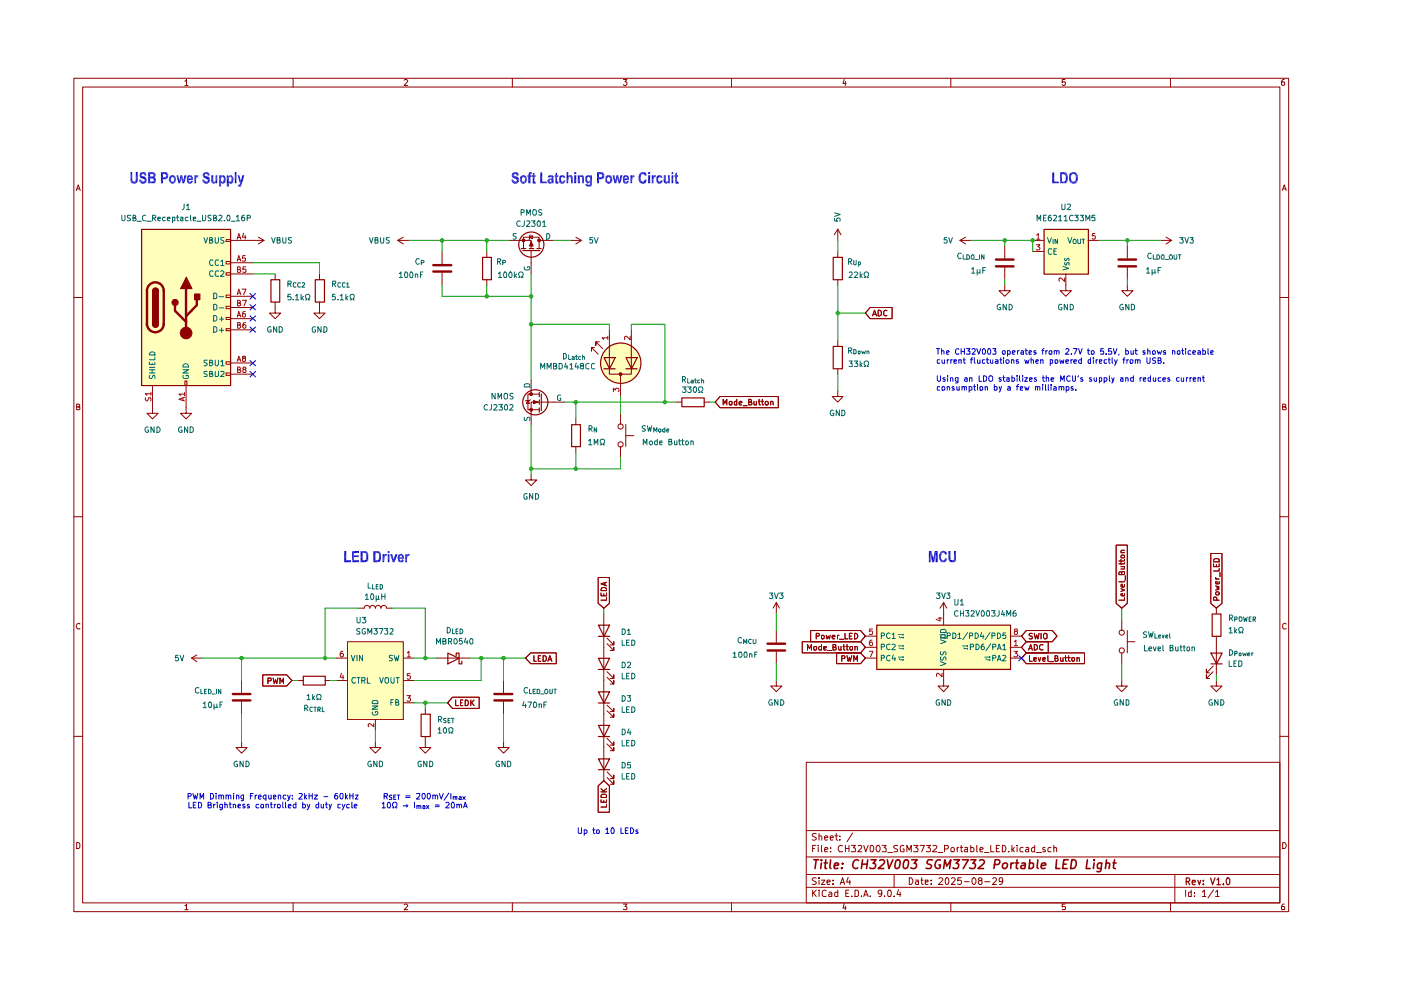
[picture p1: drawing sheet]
<svg xmlns="http://www.w3.org/2000/svg" width="297mm" height="210mm" viewBox="0 0 297 210" stroke-linecap="round" stroke-linejoin="round" font-family="sans-serif">
<g fill="none" stroke="#910000" stroke-width=".21">
<path d="M15.7 16.6h257.5v176.7h-257.5zM17.5 18.5h253.9v172.9h-253.9zM39.2 17.2h.2l.1-.4v1.3M39.2 18.1h.7M62.1 16.6v1.9M85.7 17l.2-.2h.3l.2 .3-.7 1h.7M108.6 16.6v1.9M132.2 16.8h.7l-.4 .6 .4 .1v.4l-.2 .2h-.4l-.1-.2M155.1 16.6v1.9M179 16.8l-.3 .9h.7M179.2 17.3v.8M201.6 16.6v1.9"/>
<path d="M225.8 16.8h-.6v.6h.6l.1 .1-.1 .5-.4 .1-.2-.2M248.2 16.6v1.9M272.3 16.8h-.3a.93 .93 0 0 0-.2 1.2h.5l.1-.5-.1-.1h-.5l-.1 .1M16.2 40.4l.4-1.2 .4 1.2M16.3 40h.5M271.9 40.4l.4-1.2 .4 1.2M272 40h.6M15.7 63.1h1.8M271.4 63.1h1.8M16.3 86.3h.4l.2-.3-.1-.2-.5-.1v1.2h.5l.1-.5-.2-.1M271.9 86.3l.6-.1v-.4l-.6-.1v1.2h.6l.2-.4-.3-.2M15.7 109.6h1.8"/>
<path d="M271.4 109.6h1.8M16.9 132.3l-.1-.1a.66 .66 0 0 0-.6 .4 .66 .66 0 0 0 .2 .7h.5M272.7 132.3l-.4-.1-.4 .3v.6l.2 .2h.6M15.7 156.1h1.8M271.4 156.1h1.8M16.3 178.6h.3l.3 .4v.6l-.3 .3h-.3zM170.9 161.6h100.5v29.8h-100.5zM170.9 176.1h100.5M172.3 179.9h.4M173 179.2h-.7v1.4M173.1 176.8l-.6-.1-.3 .3 .1 .3 .7 .2 .1 .2a.51 .51 0 0 1-.4 .4 .51 .51 0 0 1-.5 0M173.5 179.2v.1"/>
<path d="M173.5 179.7v.9M173.7 177.3l.3-.1 .2 .2v.7M173.7 176.7v1.4M174.2 179.2v1.2l.1 .2M174.8 177.6l.7-.1-.1-.2-.4-.1-.2 .2 .1 .7h.5M176 177.6l.7-.1-.1-.2-.4-.1-.2 .2 .1 .7h.5M176.1 179.7v.2M177 177.2h.6M177.3 176.7v1.2l.3 .2M178.1 178v.1M178.1 177.3v.1M178.6 179.3a.64 .64 0 0 0-.8 .1 .64 .64 0 0 0 0 .9l.2 .3 .6-.1"/>
<path d="M179.2 179.2v1.4M179.2 179.9h.8M180 179.2v1.4M180.5 179.2h.9l-.5 .5 .5 .2v.6h-.9M180.8 176.6l-1.2 1.9M181.9 179.3l.6-.1a.36 .36 0 0 1 .1 .6l-.7 .8h.8M183.1 179.2l.5 1.4 .5-1.4M184.6 179.3l.1-.1a.84 .84 0 0 1 .4 1.4h-.4l-.2-.3zM185.9 179.3l.2-.1a.74 .74 0 0 1 .6 .6 .74 .74 0 0 1-.3 .8h-.4l-.2-.3v-.6zM187 179.2h.9l-.4 .5 .4 .2v.6h-.9M190.3 179.3h-.7l-.1 .4 .2 .2 .5 .1 .1 .3-.1 .3h-.7M191.6 179.3l-.3-.1-.4 .2-.1 .6 .3 .6 .6-.1v-.5h-.3"/>
<path d="M193.7 179.2h.9l-.5 .5 .5 .3v.5h-.9M195.1 179.2h.9l-.6 1.4M196.4 179.2h.9l-.5 .5h.2l.3 .3-.1 .5h-.8M197.8 179.3l.6-.1 .2 .5-.9 .9h.9M202.9 179.7v.9M203.3 179.7l-.4 .1v.2M203.6 179.7h.5M203.8 179.2v1.2l.1 .2h.2M204.6 179.7h.5v.9h-.5v-.4l.5-.2M205.8 179.2v1.4l.6-.1a.6 .6 0 0 0-.2-.8h-.4M207.1 179.2v1.2l.2 .2M210.1 179.2v1.4h.6"/>
<path d="M211.2 179.9h.5M211.9 179.2h-.7v1.4h.7M212.5 179.2a.76 .76 0 0 1 .8 .5 .76 .76 0 0 1-.3 .9h-.5zM214.5 179.2v1.4M215.1 179.7l-.6 .6M215.6 179.2v.1M215.6 179.7v.9M216.9 179.7h-.4a.59 .59 0 0 0-.1 .9h.5M217.5 179.7h.6v.9h-.6l-.1-.3 .7-.3M219.4 179.2v1.4h-.5l-.2-.3 .1-.5 .2-.1h.4M221.6 179.7h-.4l-.1 .2 .1 .3 .5 .1-.1 .3h-.5M222.8 179.7h-.4a.59 .59 0 0 0-.1 .9h.5"/>
<path d="M223.4 179.8l.2-.1h.3l.1 .9M223.4 179.2v1.4M271.9 178.6a.65 .65 0 0 1 .8 .7 .65 .65 0 0 1-.8 .6zM39.2 192h.2l.1-.3v1.2M39.2 192.9h.7M62.1 191.4v1.9M85.7 191.9l.2-.2h.3l.2 .2-.7 1h.7M108.6 191.4v1.9M132.2 191.7h.7l-.4 .5 .4 .2v.3l-.1 .2-.6-.1M155.1 191.4v1.9M170.9 188.1h100.5M170.9 185.4h100.5"/>
<path d="M170.9 181.7h100.5M172.3 188.7v1.4M172.5 189.3l.6 .8M173.1 186.2l-.6-.1-.3 .3 .3 .4 .6 .3a.51 .51 0 0 1-.4 .4 .51 .51 0 0 1-.5 0M173.1 188.7l-.8 .8M173.7 188.7v.2M173.7 186.1v.2M173.7 186.6v.9M173.7 189.1v1M174.2 186.6h.7l-.7 .9h.7M174.8 180.2l.7-.2-.1-.3h-.4l-.2 .2 .1 .7h.5M175.2 188.9l-.4-.2-.5 .4 .1 .8 .2 .2 .6-.1"/>
<path d="M175.3 187l.7-.1-.1-.3h-.5l-.1 .2 .1 .7h.5M175.8 189.2l.4-.1 .2 .3v.7h-.6l-.1-.4 .7-.2M176.1 180.5v.1M176.6 187.4v.1M176.6 186.6v.2M177.6 188.7v1.4h-.6v-.9h.6M178.1 187.5l.5-1.4 .5 1.4M178.3 187.1h.6M179 191.6l-.3 .9h.7M179.2 192.1v.8M179.3 189.4h.5M179.8 186l-.3 1h.8"/>
<path d="M180 188.7h-.7v1.4h.7M180.2 186.6v.9M180.6 190v.1M181.3 188.7h.3l.4 .4v.6l-.2 .4h-.5zM182.6 190v.1M183.1 190.1l.5-1.4 .5 1.4M183.2 189.7h.7M184.5 190v.1M186.9 189.3v.2l-.5 .1-.2-.3v-.3l.2-.3 .5 .2v.8l-.2 .4h-.3M187.5 190v.1M188.2 189l.3-.3a.78 .78 0 0 1 .6 .6 .78 .78 0 0 1-.3 .8l-.5-.1zM188.2 180.8h1"/>
<path d="M189.6 190v.1M189.6 185.4v2.7M190.5 188.6l-.3 1.1h.8M190.8 189.1v1M192.3 180.6v-1.4l.5 1.1 .4-1.1v1.4M192.8 186.1a.72 .72 0 0 1 .8 .7 .72 .72 0 0 1-.8 .7zM194.1 186.6h.5l.1 .9M194.7 186.9h-.4l-.2 .3 .2 .3h.4M195.2 186.6h.5M195.4 186.1v1.2l.3 .2M196.2 187l.6-.1v-.3h-.6v.9h.6M197.4 187.4v.1"/>
<path d="M197.4 186.6v.2M198.9 180.8h1M199.1 186.3v-.1a.47 .47 0 0 1 .8 .3l-.9 1h.9M200.2 180h.6a.45 .45 0 0 0 .2-.7l-.8-.1v1.4M200.5 186.3l.2-.2a.8 .8 0 0 1 .5 .7 .8 .8 0 0 1-.5 .7l-.2-.1-.1-.5zM201.6 191.4v1.9M201.8 186.3l.1-.2h.4l.2 .4-.8 1h.8M203.8 186.1h-.7l-.1 .7 .3-.2 .4 .1 .2 .6a.52 .52 0 0 1-.9 .1M204.5 186.9h1M206.4 186.1a.75 .75 0 0 1 .6 .7 .75 .75 0 0 1-.6 .7 .92 .92 0 0 1 0-1.4zM207.7 186.7l-.3-.3 .3-.3 .4 .1 .1 .4-.5 .1-.3 .2v.4l.3 .2 .5-.1v-.5l-.3-.2M207.8 180.2l.6-.2v-.3h-.5l-.1 .2 .1 .7h.5"/>
<path d="M208.7 180.8h1M208.8 186.9h1.1M210.5 186.3l.2-.2 .5 .1v.5l-.8 .8h.8M212.6 186.7l-.1 .2h-.6v-.7l.4-.1 .3 .3-.2 1-.5 .1M213.9 180.5v.1M214.7 180.1l.4 .5M219.7 180.8h1.1M225.8 191.7h-.6v.6l.6-.1 .1 .2-.1 .5-.6-.1M248.2 191.4v1.9M249.1 185.4v6M251.4 188.7v1.4M252.6 188.7v1.4h-.5l-.1-.8 .2-.2 .4 .1"/>
<path d="M253.2 190v.1M253.2 189.2v.2M254.9 189.1l.5-.4v1.4M254.9 190.1h.8M257.3 188.6l-1.2 1.8M257.7 189.1l.4-.4v1.4M257.7 190.1h.8M272.3 191.7h-.3a.93 .93 0 0 0-.2 1.2h.5l.1-.5-.1-.2h-.5l-.1 .2"/>
<circle cx="202" cy="180.2" r=".44"/>
</g>
<path d="M251.5 186.9h.5l.3-.3v-.2l-.3-.3h-.5v1.5M251.8 186.9l.5 .7M252.8 187.1l.6-.1v-.4h-.5l-.1 .2 .1 .7h.5M254 186.6l.3 1 .3-1M255.1 187.4v.2M255.1 186.6v.2M256.7 186.1l.4 1.5 .5-1.5M258 186.6l.4-.5v1.5M258 187.6h.8M259.4 187.4v.2M260.1 186.2l.4-.1 .2 .3v.8l-.2 .4a.84 .84 0 0 1-.4-1.4z" fill="none" stroke="#910000" stroke-width=".25"/>
<g fill="none" stroke="#910000" stroke-width=".34">
<path d="M172.6 182.3h1M173.1 182.3l-.3 1.8M174.2 182.3v.2M174.2 183l-.2 1.1M174.8 183h.6M175.1 182.3l-.2 1.8h.4M176.1 182.3l-.2 1.6 .3 .2M176.9 183.6l.9-.2-.1-.4h-.7l-.1 .9 .1 .2h.6M178.5 184v.1M178.6 183v.2M182 182.5l-.1-.1a.94 .94 0 0 0-1.1 .6 .94 .94 0 0 0 .6 1.1l.5-.1M182.8 183.2h1"/>
<path d="M182.9 182.3l-.3 1.8M184 182.3l-.3 1.8M184.7 182.3h1.1l-.7 .7 .4 .1 .2 .3-.2 .6-.2 .1h-.6l-.3-.1M186.5 182.5l.3-.2 .6 .1a.51 .51 0 0 1 0 .7l-1.2 1h1.2M188.1 182.3l.4 1.8 .8-1.8M190 182.5l.5-.2a1.19 1.19 0 0 1-.3 1.8h-.3a1.61 1.61 0 0 1 .1-1.6zM191.8 182.5l.5-.2a1.19 1.19 0 0 1-.3 1.8l-.4-.1a1.61 1.61 0 0 1 .2-1.5zM193.3 182.3h1.2l-.7 .7 .5 .2v.6l-.4 .3h-.5l-.3-.1M197.7 182.4l-.8-.1-.2 .2-.2 .4 .1 .1 .8 .4 .1 .2-.4 .5h-.8M199.4 182.4a.94 .94 0 0 0-1.1 .6 .94 .94 0 0 0 .5 1.1l.5-.1 .1-.6h-.3M200.1 184.1l.2-1.8 .4 1.3 .9-1.3-.3 1.8M202.3 182.3h1.2l-.8 .7 .4 .1 .2 .3-.2 .6-.2 .1h-.6l-.2-.1"/>
<path d="M204 182.3h1.3l-1.1 1.8M205.8 182.3h1.1l-.7 .7 .5 .1 .1 .3-.1 .6-.3 .1h-.6l-.2-.1M207.7 182.5l.2-.2 .6 .1a.51 .51 0 0 1 0 .7l-1.2 1h1.2M210.8 183.3h.7l.3-.2a.5 .5 0 0 0-.1-.8h-.7l-.3 1.8M212.7 183.1l.3-.1 .5 .1v.7l-.2 .3h-.4l-.3-.1zM214.4 183l-.1 1.1M215 183h-.5l-.1 .3M215.3 183h.7M215.6 182.3l-.1 1.8h.3M216.7 183h.6v1.1M217.3 183.4l-.6 .1-.3 .2 .3 .4h.6M218.3 183a.64 .64 0 0 1 .8 .1v.7a.65 .65 0 0 1-.9 .3"/>
<path d="M218.4 182.3l-.2 1.8M220 182.3l-.1 1.6 .2 .2M220.8 183.6l.9-.2v-.4a.6 .6 0 0 0-.9 .2v.9h.8M224 182.3l-.1 1.8h.8M225.5 183.2h.6M226.5 182.3h-.9l-.3 1.8h.9M227.2 182.3h.5a1 1 0 0 1 .4 1.2 1 1 0 0 1-1.1 .6zM230.5 182.3l-.2 1.8h.8M232 182.3v.2M232 183l-.2 1.1M233.6 183l-.3 1.7-.2 .1-.5-.1M233.6 183a.65 .65 0 0 0-.9 .3v.8h.8"/>
<path d="M234.5 183.1l.3-.1h.4l-.1 1.1M234.6 182.3l-.2 1.8M236 183h.6M236.3 182.3l-.2 1.6 .4 .2"/>
</g>
<g fill="#ffb">
<path d="M30 48.6h18.9v33.1h-18.9z"/>
<path d="M221.3 48.6h9.4v9.5h-9.4z"/>
<path d="M185.8 132.5h28.4v9.4h-28.4z"/>
<path d="M73.7 136.1h11.8v16.5h-11.8z"/>
<circle cx="131.6" cy="77" r="4.3"/>
</g>
<g fill="none" stroke="#910000" stroke-width=".21">
<path d="M111 52.7v-2.4h3.3v2.4M112.6 53.1v2.6M152.7 84.1h12.3v2.3h-12.3l-1.1-1.1zM153.3 85.9v-1.2l.4 .8 .4-.8v1.2M154.7 85.2h.5l-.1 .7h-.4zM156.2 84.7v1.2h-.4l-.1-.7h.5M156.7 85.5l.6-.2-.2-.2-.4 .2v.4l.1 .2h.4M157.6 86h.8M158.7 85.3l.6-.1v-.4l-.6-.1v1.2h.6l.1-.4-.3-.2M159.9 85.1v.8l.5-.1M160.4 85.1v.8M160.8 85.1h.4"/>
<path d="M161 84.7v1l.2 .2M161.5 85.1h.4M161.6 84.7v1l.3 .2M162.3 85.2h.5l.1 .5-.2 .2h-.3l-.2-.2zM163.4 85.2l.3-.1 .2 .2v.6M163.4 85.1v.8M177.6 82.9v1.2h1.1l-1.1 1.2-1.2-1.2h1.2M112.6 100.6v1.2h1.2l-1.2 1.2-1.2-1.2h1.2M112.5 138.4h5.4v2.3h-5.4l-1.1-1.2zM113.2 139v1.2h.5M114.1 139.6h.4M114.6 139h-.5v1.2h.5"/>
<path d="M115.1 139h.4l.3 .3v.6l-.3 .3h-.4zM116.3 139.9h.5M126.8 122.4h2.4v5.5l-1.2 1-1.2-1zM127.4 125.7v.6h1.2v-.6M127.6 124.6h.8l.2 .6h-1.2zM128 125.9v.4M128 130.1v35.4M128.3 123.5v.6M128.6 126.7v.6h-1.2M128.6 123.4l-1.2 .4 1.2 .4M128.7 136.5l1.4 1.4v-.7v.7h-.7M128.7 135.3l1.4 1.4v-.6v.6h-.7"/>
<path d="M164.6 127.8v2.3M164.6 133.7v2.5M164.6 138.2v2.5M164.6 127.8l.7 1.1M164.6 127.8l-.7 1.1M170.1 136.1h12.4l1 1.1-1 1.2h-12.4zM171.2 137.8v-1.1l.4 .8 .4-.8v1.1M171.9 133.7h10.6l1 1.2-1 1.2h-10.6zM172.6 137.1h.5v.1v.4l-.2 .2h-.3zM173.1 134.9h.5l.1-.2v-.3l-.6-.1v1.2M174.2 134.8l.5-.1v.7h-.5zM174.2 137.1h-.5l-.1 .1 .1 .6h.5"/>
<path d="M174.2 136.7v1.1M174.7 137.4l.5-.1v-.2h-.5v.7h.5M175.2 134.7l.1 .8 .3-.6 .3 .6 .1-.8M175.4 137.9h1M176.4 135h.6v-.3h-.5l-.1 .2v.4l.2 .2 .4-.1M176.6 137.2h.4l.2-.1v-.4h-.6v1.1h.6l.1-.4-.3-.2M177.5 134.7v.8M177.8 137.1v.6l.2 .1h.3M177.9 134.7h-.3l-.1 .2M178 135.6h.9M178.3 137.1v.7M178.7 137.1h.5"/>
<path d="M178.9 136.7v1.1h.3M179.2 134.3v1.2h.5M179.4 137.1h.4M179.6 136.7v1.1h.2M180.1 134.9h.4M180.3 137.1l.5 .1v.6h-.5zM180.7 134.3h-.6v1.2h.6M181.2 134.3a.6 .6 0 0 1 .7 .6 .6 .6 0 0 1-.7 .6zM181.3 137.2l.4-.1 .1 .7M181.3 137.1v.7M79.6 157.3v1.2h1.2l-1.2 1.2-1.2-1.2h1.2M90.2 156.1v2.4h1.2l-1.2 1.2-1.2-1.2h1.2"/>
<path d="M90.2 150.2v1.2M95.9 147.8h5.7v2.4h-5.7l-1-1.2zM96.6 148.4v1.2h.6M97.6 149h.4M98.1 148.4h-.5v1.2h.5M98.6 148.4a.66 .66 0 0 1 .7 .5 .66 .66 0 0 1-.2 .7h-.5zM99.8 148.4v1.2M100 148.9l.5 .7M100.5 148.4l-.7 .7M106.8 157.3v1.2h1.1l-1.1 1.2-1.2-1.2h1.2M106.8 144.3v2.6M106.8 148.8v2.6"/>
<path d="M116.2 140.2l.4-1.2 .4 1.2M128.7 157.7l1.4 1.5v-.7v.7h-.7M128.7 156.5l1.4 1.5v-.7v.7h-.7M128.7 143.6l1.4 1.4v-.7v.7h-.7M128.7 142.4l1.4 1.4v-.7v.7h-.7M128.7 150.7l1.4 1.4v-.7v.7h-.7M128.7 149.5l1.4 1.4v-.7v.7h-.7M164.6 144.3v1.2h-1.2l1.2 1.1 1.2-1.1h-1.2M126.8 166.6l1.2-1.1 1.2 1.1v5.6h-2.4zM127.4 169.6v.5h1.2v-.5M127.4 167.9h1.2M127.4 167.2l.7 .7"/>
<path d="M127.5 168.6l.2-.2h.7l.2 .3v.4h-1.2zM128 169.8v.3M128.6 170.5v.6h-1.2M128.6 167.2l-.7 .5M128.7 164.8l1.4 1.5v-.8v.8h-.7M128.7 163.7l1.4 1.4v-.8v.8h-.7"/>
</g>
<g fill="none" stroke="#910000" stroke-width=".25">
<path d="M110.5 52.7h1M110.9 53.1h3.5M112.2 52.7h1M113.8 52.7h1M126.9 132.5h2.3l-1.1 2.4zM126.9 139.6h2.3l-1.1 2.3zM126.9 134.9h2.3M89.3 151.4h1.9v4.8h-1.9zM126.9 153.8h2.3l-1.1 2.4zM126.9 146.7h2.3l-1.1 2.4zM126.9 156.2h2.3M126.9 141.9h2.3"/>
<path d="M126.9 149.1h2.3M126.9 160.9h2.3l-1.1 2.3zM126.9 163.2h2.3"/>
<circle cx="112.6" cy="51.9" r="2.67"/>
</g>
<path d="M162.7 136.5h3.8M162.7 137.9h3.8M104.8 147.2h3.8M104.8 148.5h3.8" fill="none" stroke="#910000" stroke-width=".51"/>
<path d="M112.6 51.3l.5 .9h-.8z" fill="#910000"/>
<path d="M112.6 51.2l.4 1h-.7zM114.3 51h.7" fill="none" stroke="#910000" stroke-width=".21"/>
<path d="M114.1 50.7h.4v.5h-.4z" fill="#910000"/>
<path d="M114.1 50.7h.4v.5h-.4z" fill="none" stroke="#910000" stroke-width=".21"/>
<path d="M110.8 50.7h.4v.5h-.4z" fill="#910000"/>
<g fill="none" stroke="#910000" stroke-width=".21">
<path d="M93.7 53.3v2.7M93.7 57.8v2.7M103.2 53.3v1.2M103.2 59.3v1.2M107.9 51h4.7v1.7M110.8 50.7h.4v.5h-.4zM112.3 50.3l.6-.3v.6zM112.4 49.8l-.1 .2-.1 .8M112.6 55.7v2.4M115 51h2.3M120.9 51h2.4M122.1 50.3l1.2 .7"/>
<path d="M123.3 51l-1.2 .7M131.6 79.3v1.9"/>
</g>
<path d="M109.5 49.5l-.7 .1v.4l.7 .4-.3 .3-.4-.1M111.2 56.6v.5l.2 .1h.6l.3-.1v-.5h-.5v.1M115.9 49.5h.4a.66 .66 0 0 1 .3 .8 .66 .66 0 0 1-.7 .4z" fill="none" stroke="#006665" stroke-width=".21"/>
<path d="M91.9 56.2h3.8M91.9 57.6h3.8" fill="none" stroke="#910000" stroke-width=".51"/>
<path d="M102.3 54.6h1.9v4.7h-1.9z" fill="none" stroke="#910000" stroke-width=".25"/>
<path d="M131.4 79.1h.4v.5h-.4z" fill="#910000"/>
<path d="M126.1 73.7h-.7v.7v-.7l1.4 1.4M127.1 72.5h-.8v.7v-.7l1.5 1.4M129.2 75.1v4.2h4.7v-4.2M129.2 69.9v5.3M131.4 79.1h.4v.5h-.4zM133.9 69.9v5.3M114.3 83.6h-2.4v3.3h2.4M114.7 85.3h2.6M131.6 81.2v2.9" fill="none" stroke="#910000" stroke-width=".21"/>
<g fill="none" stroke="#910000" stroke-width=".25">
<path d="M128.1 75.8h2.3l-1.2 2.4zM128.1 78.2h2.3M132.7 75.8h2.4l-1.2 2.4zM132.7 78.2h2.4M114.3 83.2v.9M114.3 84.8v.9M114.3 86.5v.9M114.8 83.5v3.6"/>
<circle cx="131.6" cy="77" r="4.3"/>
</g>
<path d="M128.9 71.6h-1.2l.3 .4M128.9 71.3v.7M133.6 71.3v.8l-.8-.8-.4 .2 .1 .5M130 83.1v-.8l.5 .4 .1-.3 .4-.1 .2 .2v.4l-.1 .2" fill="none" stroke="#b90000" stroke-width=".21"/>
<path d="M113.1 84.9l.9 .4-.9 .3z" fill="#910000"/>
<path d="M112.6 82.9v.7M113.1 84.9l.9 .4-.9 .3z" fill="none" stroke="#910000" stroke-width=".21"/>
<circle cx="113.5" cy="85.3" r="2.67" fill="none" stroke="#910000" stroke-width=".25"/>
<path d="M112.4 83.3h.4v.5h-.4z" fill="#910000"/>
<path d="M112.4 83.3h.4v.5h-.4z" fill="none" stroke="#910000" stroke-width=".21"/>
<path d="M112.4 86.6h.4v.5h-.4z" fill="#910000"/>
<g fill="none" stroke="#910000" stroke-width=".21">
<path d="M47.9 50.8h1v.4h-1zM47.9 55.5h1v.5h-1zM47.9 57.8h1v.5h-1zM47.9 62.6h1v.5h-1zM47.9 64.9h1v.5h-1zM47.9 67.3h1v.4h-1zM47.9 69.7h1v.4h-1zM47.9 76.7h1v.5h-1zM47.9 79.1h1v.5h-1zM39.2 80.8h.4v.9h-.4zM111.9 84.9l.4 .6h-.7zM112.4 86.6h.4v.5h-.4z"/>
<path d="M112.4 84.8l-.1 .1-.9 .1M112.6 80.5v2.4M114.3 85.3h-1.7v4.7M117.3 85.3h2.4M122.1 88.8v1.2M122.1 94.7v1.1M131.6 87.6v2.4M131.6 94.7v2.3M132.7 92.4h1.7M132.7 90v4.7M143.3 85.3h1.2M149.3 85.3h1.2"/>
<circle cx="131.6" cy="94.2" r=".55"/>
<circle cx="131.6" cy="90.4" r=".55"/>
</g>
<path d="M111.2 81.5l.2-.1h.6l.3 .1 .1 .5h-1.2zM111.2 88.5v.5l.1 .2 .4-.2 .1-.5h.4l.2 .1-.1 .6M118.9 83.8a.45 .45 0 0 0-.7 .2v.7a.45 .45 0 0 0 .7 .1v-.4h-.2" fill="none" stroke="#006665" stroke-width=".21"/>
<path d="M30 48.6h18.9v33.1h-18.9zM121.2 90h1.9v4.7h-1.9zM144.6 84.4h4.7v1.8h-4.7z" fill="none" stroke="#910000" stroke-width=".25"/>
<path d="M31.2 61.6v7.1" fill="none" stroke="#910000" stroke-width=".51"/>
<path d="M32.3 61.6h1.2v7.1h-1.2z" fill="#910000"/>
<path d="M32.4 61.7h1.2v7.1h-1.2zM32.4 61.7a.59 .59 0 0 1 .6-.6 .59 .59 0 0 1 .6 .6" fill="none" stroke="#910000" stroke-width=".25"/>
<path d="M32.6 61.3a.59 .59 0 0 1 .6-.2 .59 .59 0 0 1 .4 .6h-1.2z" fill="#910000"/>
<path d="M32.4 61.7a.59 .59 0 0 1 .6-.6 .59 .59 0 0 1 .6 .6M32.4 68.8a.59 .59 0 0 0 .6 .6 .59 .59 0 0 0 .6-.6" fill="none" stroke="#910000" stroke-width=".25"/>
<path d="M31.2 68.7a1.78 1.78 0 0 0 1.7 1.7 1.78 1.78 0 0 0 1.8-1.7M31.2 61.6a1.78 1.78 0 0 1 1.7-1.7 1.78 1.78 0 0 1 1.8 1.7" fill="none" stroke="#910000" stroke-width=".51"/>
<path d="M32.4 68.8h1.2a.59 .59 0 0 1-.6 .6 .59 .59 0 0 1-.6-.6z" fill="#910000"/>
<path d="M32.4 68.8a.59 .59 0 0 0 .6 .6 .59 .59 0 0 0 .6-.6" fill="none" stroke="#910000" stroke-width=".25"/>
<path d="M34.7 61.6v7.1" fill="none" stroke="#910000" stroke-width=".51"/>
<circle cx="37.1" cy="64.1" r=".64" fill="#910000"/>
<circle cx="37.1" cy="64.1" r=".64" fill="none" stroke="#910000" stroke-width=".25"/>
<path d="M39.5 58.8l1.2 2.4h-2.4z" fill="#910000"/>
<path d="M39.5 58.8l1.2 2.4h-2.4z" fill="none" stroke="#910000" stroke-width=".25"/>
<path d="M37.1 64.7v1.2l2.4 2.3M39.5 61.1v9.5M41.7 63.5v1.2l-2.2 2.4" fill="none" stroke="#910000" stroke-width=".51"/>
<circle cx="39.5" cy="70.6" r="1.23" fill="#910000"/>
<circle cx="39.5" cy="70.6" r="1.23" fill="none" stroke="#910000" stroke-width=".21"/>
<path d="M41.2 62.3h1.1v1.2h-1.1z" fill="#910000"/>
<g fill="none" stroke="#910000" stroke-width=".25">
<path d="M57.4 59.3h1.9v4.8h-1.9zM66.8 59.3h2v4.8h-2zM176.7 54.6h1.9v4.7h-1.9zM221.4 48.6h9.4v9.5h-9.4zM41.3 62.4h1.1v1.1h-1.1zM176.7 73.4h1.9v4.8h-1.9zM95 138.5l2.3 1.1-2.3 1.2zM96.7 139v-.5h.6v2.3h.6v-.6M185.9 132.5h28.3v9.4h-28.3zM256.8 138.5h2.3l-1.2 2.3zM257 130.2h1.9v4.7h-1.9zM64.3 143.4h4.7v1.8h-4.7z"/>
<path d="M256.8 140.8h2.3"/>
</g>
<g fill="none" stroke="#910000" stroke-width=".21">
<path d="M48.9 51h7.1M48.9 55.7h4.7M48.9 58.1h4.7M54.8 50.3l1.2 .7M56 51l-1.2 .7M58.3 58.1v1.2M67.7 58.1v1.2M84.3 51h2.4M84.3 51l1.2 .7M85.5 50.3l-1.2 .7M177.6 48.6l.7 1.2M177.6 48.6l-.7 1.2"/>
<path d="M177.6 48.6v2.4M177.6 53.3v1.2M177.6 59.3v1.2M203.5 51h2.4M203.5 51l1.2 .7M204.7 50.3l-1.2 .7M213 52.2v2.6M213 56.6v2.7M218.9 51h2.4M218.9 53.3h2.4M226 58.1v3.5h1.2l-1.2 1.2-1.2-1.2h1.2M230.7 51h2.4"/>
<path d="M239 52.2v2.6M239 56.6v2.7M246.1 51h2.3M247.2 50.3l1.2 .7M248.4 51l-1.2 .7M48.9 62.8h4.7M48.9 65.2h4.7M48.9 67.6h4.7M48.9 69.9h4.7M48.9 77h4.7M48.9 79.3h4.7M58.3 64v2.4h1.2l-1.2 1.2-1.2-1.2h1.2"/>
<path d="M67.7 64v2.4h1.2l-1.2 1.2-1.2-1.2h1.2M177.6 72.2v1.2M177.6 78.1v1.2M184.5 65.2h4.6v2.4h-4.6l-1-1.2zM185 67l.4-1.2 .4 1.2M185.2 66.6h.5M186.2 65.8h.3l.4 .2v.7l-.4 .3h-.3zM188 65.9a.45 .45 0 0 0-.6 .1v.7a.45 .45 0 0 0 .6 .2M213 60.5v1.1h1.2l-1.2 1.2-1.2-1.2h1.2M239 60.5v1.1h1.2l-1.2 1.2-1.2-1.2h1.2M32.3 81.7v5.9h1.2l-1.2 1.2-1.1-1.2h1.1M39.5 81.7v5.9h1.1l-1.1 1.2-1.2-1.2h1.2"/>
<path d="M236.6 115.6h2.4v12.3l-1.2 1-1.2-1zM237.7 118.6v.5M237.7 119.3v.4M237.7 117.2h.7M237.7 117.8h.7v.4l-.7 .1zM238.4 119.3v.2h-1.2M238.4 118.6v.3l-.1 .1h-1.1M238.4 116.7h-.6l-.1 .1v.4M256.7 117.3h2.4v10.6l-1.2 1-1.2-1zM257.3 119.5v.6h1.2v-.6M257.5 118.5l.7-.1 .3 .2v.5h-1.2zM257.9 119.7v.4"/>
<path d="M40.6 139.5l1.1 .8M40.6 139.5h2.3M41.7 138.9l-1.1 .6M71.3 139.5h2.4M73.7 136.1h11.8v16.5h-11.8zM76 128.9h1.2a.59 .59 0 0 1 .6-.5 .59 .59 0 0 1 .6 .5 .59 .59 0 0 1 .6-.5 .59 .59 0 0 1 .6 .5 .59 .59 0 0 1 .6-.5 .59 .59 0 0 1 .6 .5 .59 .59 0 0 1 .6-.5 .59 .59 0 0 1 .6 .5h1.1M85.5 139.5h2.3M92.5 139.5h7.2M177.4 138.4h5.1l1 1.1-1 1.2h-5.1zM178.5 139.6h.6v-.5l-.6-.1v1.2M179.6 139l.2 1.2 .3-.8 .2 .8 .3-1.2M183.5 139.5h2.3"/>
<path d="M183.5 134.9h2.3M183.5 137.2h2.3M200.1 127.8v4.7M200.1 127.8l-.8 1.1M200.1 127.8l.6 1.1M214.2 139.5h2.4M214.2 134.9h2.4M214.2 137.2h2.4M217.6 136.1h4.6v2.3h-4.6l-1-1.2zM217.6 133.7h5.5l1 1.2-1 1.2h-5.5l-1-1.2zM217.6 138.4h12.4v2.3h-12.4l-1-1.2zM218.1 137.8l.4-1.1 .4 1.1"/>
<path d="M218.2 137.5h.6M218.3 139v1.2h.6M218.9 134.4l-.5-.1-.2 .2 .2 .4 .5 .1v.4h-.7M219.2 139.8l.5-.1v-.3h-.5v.7h.5M219.3 136.7l.6 .1 .1 .4-.1 .5-.4 .1h-.2zM219.3 134.3l.2 1.2 .3-.9 .2 .9 .3-1.2M220.1 139.4l.3 .8 .2-.8M220.7 134.3v1.2M221.1 139.8l.6-.1-.1-.3h-.5v.2v.4l.1 .2 .4-.1M221.1 136.7h-.2a.6 .6 0 0 0-.5 .5 .6 .6 0 0 0 .5 .6h.2M221.5 134.3l.5 .2v.8l-.5 .2a.78 .78 0 0 1 0-1.2zM222.2 139v1.1l.1 .1"/>
<path d="M223.7 139.6l.5-.1v-.4l-.5-.1v1.2h.4l.3-.4-.4-.2M224.9 139.4v.7l.3 .1 .2-.2M225.4 139.4v.8M225.7 139.4h.5M225.9 139v1l.3 .2M226.4 139.4h.5M226.6 139v1l.3 .2M227.2 139.5l.6-.1v.7l-.4 .1-.2-.2zM228.3 139.5l.5-.1 .1 .8M228.3 139.4v.8M237.7 124.8l.7 .3-.7 .3M237.7 120.1h.7"/>
<path d="M237.8 121.4l.3-.2h.3v.6h-1.2v-.4l.2-.2h.3l.1 .6M237.8 131.3v2.4M237.8 138.4v2.3M238.3 120.1l.1 .5h-.7M238.4 126.7v.6h-1.2M238.4 125.8v.5h-.7v-.5h.2l.2 .5M238.4 124v.4l-.1 .1h-.5l-.1-.5 .2-.1 .2 .6M238.4 123.2l-.1 .2h-1.1M238.6 122.1v.9M239 133.7v4.7M239 136.1h1.6M257.7 124.2l.8 .3-.5 .1 .5 .3-.8 .2"/>
<path d="M257.7 122.4l.3 .4M257.7 122.8h.8M257.8 125.6l.5-.1 .2 .1v.4l-.2 .2-.5-.1zM257.9 128.9v1.2M257.9 134.9v8.2M258 127.3l-.1-.6-.3-.1-.3 .1v.6h1.2M258.5 123.3v.5h-.7v-.5h.2l.1 .5M258.5 120.6v.5h-1.2M258.7 121.4v.9M51.2 157.3v1.2h1.2l-1.2 1.2-1.2-1.2h1.2M51.2 144.3v2.6M51.2 148.8v2.6"/>
<path d="M55.7 143.1h5.1l1.1 1.2-1.1 1.2h-5.1zM56.8 144.4l.7-.1v-.5h-.7v1.1M57.9 143.8l.3 1.1 .2-.8 .3 .8 .2-1.1M59.4 144.9v-1.1l.4 .8 .3-.8v1.1M63.1 144.3h1.2M68.9 144.3h1.2M71.3 144.3h2.4M79.6 152.6v2.3M85.5 144.3h2.3M85.5 149h2.3M181 140.2v-1.2l.4 .9 .4-.9v1.2M200.1 141.9v3.6h1.1l-1.1 1.1-1.2-1.1h1.2"/>
<path d="M222.5 140.3h.9M237.8 144.3v1.2h1.2l-1.2 1.1-1.2-1.1h1.2M257.2 142.4l-1.4 1.4v-.7v.7h.7M257.2 141.2l-1.4 1.5v-.8v.8h.7M257.9 144.3v1.2h1.2l-1.2 1.1-1.2-1.1h1.2"/>
<circle cx="237.8" cy="137.9" r=".55"/>
<circle cx="237.8" cy="134.1" r=".55"/>
</g>
<g fill="none" stroke="#b90000" stroke-width=".21">
<path d="M50.3 50.7l.3-1.2 .5 1.2M50.3 55.4l.3-1.2 .5 1.2M50.4 57.1h.5v-.5h-.5v1.1h.5l.2-.3-.4-.3M50.4 50.4h.6M50.4 55h.6M51.6 49.4l-.2 .9h.8M52 54.2h-.5l-.1 .6 .6-.1v.7l-.6-.1M52 49.9v.8M52.1 56.6h-.5l-.1 .5h.6v.6h-.6M219.7 51.9h.8l-.5 .4 .4 .1 .1 .4-.2 .2-.6-.1M219.8 49.9l.3-.4v1.2M219.8 50.7h.7"/>
<path d="M225.7 58.9v.8l-.8-.8-.4 .1 .1 .6M232.2 49.5h-.6v.5h.6v.6l-.5 .1-.1-.2M50.3 62.5l.3-1.2 .5 1.2M50.3 67.2l.3-1.2 .5 1.2M50.3 76.6l.3-1.1 .5 1.1M50.4 64.3l.5-.1v-.4l-.5-.1v1.2h.4l.3-.5-.4-.1M50.4 68.9h.5v-.5h-.5v1.2h.4l.3-.4-.4-.3M50.4 78.4l.5-.1v-.4l-.5-.1v1.2h.5l.2-.3-.4-.3M50.4 62.1h.6M50.4 66.9h.6M50.4 76.3h.6M51.3 61.3h.9l-.6 1.2"/>
<path d="M51.4 63.7h.8l-.5 1.2M51.6 75.9l-.2-.1 .1-.3h.5v.4h-.4l-.2 .3 .1 .4h.5l.1-.4-.3-.3M51.7 78.3h-.1a.31 .31 0 0 1 0-.4 .31 .31 0 0 1 .5 .1v.3l-.5 .1v.6h.5l.1-.2v-.2l-.3-.3M52 66l-.4 .1-.2 .9a.35 .35 0 0 0 .3 .2 .35 .35 0 0 0 .4-.2v-.3l-.3-.2-.4 .2M52.1 68.4h-.4l-.1 .3v.8h.5l.1-.4a.35 .35 0 0 0-.4-.3 .35 .35 0 0 0-.3 .3M30.9 84.3l-.1 .5 .3 .2 .2-.1 .3-.6h.3v.7M32 83.5h-1.2l.4 .3M32 83.1v.7M38.8 84.3v.6M39.1 84.2l-1.2 .5 1.2 .3M39.1 83.6h-1.2l.4 .3M39.1 83.2v.7"/>
<path d="M72.7 138.1h-.3l-.2 .2v.9h.5l.1-.4a.35 .35 0 0 0-.3-.3 .35 .35 0 0 0-.4 .3M86.4 138.4l.3-.3v1.2M86.4 139.3h.6M184.3 138.1h.8l-.5 1.2M184.9 135.7l-.4 .1a.82 .82 0 0 0 .1 1.1l.4-.2v-.4l-.4-.2-.3 .3M185 133.3h-.6l-.1 .6 .2-.1h.3l.2 .1v.6h-.7M198.9 131.1h.8M199.3 130.9v.8l-.8-.4M215 138.1h.7l-.4 .4 .4 .3-.1 .4-.5 .1-.1-.2M215.1 136.1l.3-.4v1.2M215.1 136.9h.6M215.3 133.9l-.2-.3a.35 .35 0 0 1 .3-.3 .35 .35 0 0 1 .3 .3l-.2 .3a.36 .36 0 0 0-.4 .4 .36 .36 0 0 0 .5 .2 .36 .36 0 0 0 0-.6h-.1"/>
<path d="M72.4 142.7l-.3 .9h.8M72.7 143.2v.8M79.2 153.4v.7l-.8-.7-.3 .3v.4M86.3 147.5h.7l-.4 .5 .4 .2v.3l-.1 .2-.6-.1M87 142.8h-.6v.5h.6v.5l-.2 .2-.4-.2M199.7 142.7v.8l-.8-.8-.4 .3 .1 .4"/>
</g>
<g fill="none" stroke="#006665" stroke-width=".21">
<path d="M43.3 50.4l.3 1.2 .4-1.2M44.4 50.9h.6v-.5h-.6v1.2h.5l.2-.5-.3-.2M45.1 55.2l-.5-.1-.2 .3 .1 .7 .3 .2 .3-.2M45.1 57.6l-.3-.2-.4 .3v.6l.2 .3 .5-.1M45.6 50.4v1l.2 .2h.3l.2-.3v-.9M46.3 55.2l-.5-.1-.2 .3 .1 .7 .3 .2 .3-.2M46.3 57.6l-.3-.2-.4 .3v.6l.2 .3 .5-.1M46.8 55.5l.4-.4v1.2M46.8 57.6l.4-.2 .3 .3-.8 .9h.8M46.8 56.3h.7M47.5 50.4l-.7 .1v.3l.7 .4-.3 .4-.4-.1M222.1 50.4l.4 1.2 .4-1.2"/>
<path d="M222.9 52.8l-.5-.1-.2 .3 .1 .8 .3 .1 .3-.1M223.3 50.7v.9M223.4 53.3h.5M224 52.7h-.6v1.2h.6M224.2 50.7v.9l-.5-.9v.9M225.4 56.5l1.2 .4-1.2 .3M225.8 55.6l-.1 .4 .2 .2 .2-.1 .3-.5 .3 .1v.5M225.8 54.8l-.1 .3 .2 .2 .2-.1 .2-.4h.3l.1 .5M226.4 50.4l.4 1.2 .4-1.2M227.8 50.7h.1a.59 .59 0 0 1 .1 .9h-.4a.6 .6 0 0 1 .2-.9zM228.5 50.7l.1 .9h.4l.1-.9M229.4 50.7h.6"/>
<path d="M229.7 50.7v.9M31.7 76.8v.5h1.2v-.5M31.7 79.1h1.2M31.7 78.4h1.2M31.7 77.9h1.2M31.7 79.6v.5l.1 .2h.4l.3-.7 .4 .2v.5M31.7 74.8l.5-.2 .4 .1 .3 .1v.5h-1.2zM32.3 77v.3M32.3 78.4v.7M32.9 75.7v.6h-1.2M38.8 78.4h1.2l-1.2 .7h1.2M38.9 79.6a.45 .45 0 0 0 .1 .7h.7a.45 .45 0 0 0 .2-.7h-.4v.2"/>
<path d="M38.9 77.4a.61 .61 0 0 1 .7-.2 .61 .61 0 0 1 .4 .6h-1.2zM43.9 76.4l-.6 .1v.3l.6 .4-.2 .4-.4-.1M43.9 78.7l-.6 .1v.4l.6 .3-.1 .3h-.5M44.4 76.9h.6v-.5h-.6v1.2h.5l.2-.5-.3-.2M44.4 79.2h.6v-.5h-.6v1.1h.6l.1-.3-.3-.3M45.3 62.1h.3l.4 .4v.6l-.2 .2h-.5zM45.3 64.5h.3l.4 .3v.6l-.4 .3h-.3zM45.3 66.9h.3l.4 .2v.7l-.4 .3h-.3zM45.3 69.3h.3l.4 .2v.7l-.4 .2h-.3zM45.6 76.4v1l.2 .2h.3l.2-.3v-.9M45.6 78.7l.1 1.1h.4l.2-.1v-1M46.5 62.9h.9"/>
<path d="M46.5 65.3h.9M46.5 67.6h.9M46.5 70h.9M46.8 76.7l.4-.3v1.2M46.8 78.8l.5-.1 .2 .4-.8 .7h.8M46.8 77.6h.7M47 67.1v1M47 69.5v.9M74.5 138.9l.3 1.2 .5-1.2M75.7 138.9v1.2M76.9 138.9v1.2l-.7-1.2v1.2M83.2 139h-.7v.4l.7 .4-.2 .3-.5-.1"/>
<path d="M83.6 138.9l.3 1.2 .2-.8 .2 .8 .3-1.2M186.9 134.8h.5l.1-.2v-.3l-.6-.1v1.2M186.9 137.2h.5l.1-.2v-.3l-.6-.1v1.2M186.9 139.5h.5l.1-.1v-.4l-.6-.1v1.2M188.7 134.3l-.2-.1a.6 .6 0 0 0-.5 .6 .6 .6 0 0 0 .5 .6l.2-.1M188.7 136.7l-.2-.1a.6 .6 0 0 0-.5 .6 .6 .6 0 0 0 .5 .6l.2-.1M188.7 139l-.2-.1a.6 .6 0 0 0-.5 .6 .6 .6 0 0 0 .5 .6l.2-.1M189.1 134.5l.4-.3v1.2M189.1 136.7l.5-.1 .2 .3-.7 .9h.7M189.1 135.4h.7M189.4 138.9l-.3 .8h.8M189.7 139.4v.7"/>
<path d="M190.4 134.6h1.2M190.4 136.9h1.2M190.4 139.3h1.2M190.6 139.6l.2 .3h.8M190.7 134.9l.3 .3M190.7 137.3l.3 .3M191 135.2h.6M191 137.5h.6M191.4 134.4l.2 .2M191.4 135l.2 .2M191.4 136.8l.2 .1M191.4 137.4l.2 .1"/>
<path d="M191.4 139.1l.2 .2M191.4 139.7l.2 .2M191.6 134.6l-.2 .1M191.6 135.2l-.2 .1M191.6 136.9l-.2 .2M191.6 137.5l-.2 .2M191.6 139.3l-.2 .2M191.6 139.9l-.2 .2M199.2 134.6h1.2M199.4 135.6l1.2 .5-1.2 .4M199.5 134.8l.1-.2h.7l.3 .4v.3h-1.2zM199.5 133.6l.1-.2h.7l.3 .4v.3h-1.2z"/>
<path d="M199.5 139.3v.7h.3l.4-.7 .4 .2-.1 .5M199.5 138.2v.6h.4l.2-.5 .2-.1 .3 .2-.1 .5M199.5 134.9l.3 .3M199.8 135.2h.6M200.2 134.4l.2 .2M200.2 135l.2 .2M200.4 134.6l-.2 .1M200.4 135.2l-.2 .1M200.8 134.8h.6v-.5l-.6-.1v1.2M202 134.2l.6 .2 .1 .3-.1 .5-.3 .2h-.3zM203.1 134.5l.4-.3v1.2M203.1 135.4h.7"/>
<path d="M204 136.9h1.2M204.3 137.3l.3 .2h.6M205 136.8l.2 .1M205 137.4l.2 .1M205.1 134.1l-1 1.5M205.2 136.9l-.2 .2M205.2 137.5l-.2 .2M205.6 134.8h.6v-.5l-.6-.1v1.2M205.7 137.2h.6v-.5l-.6-.1v1.2M206.8 134.2a.6 .6 0 0 1 .6 .6 .6 .6 0 0 1-.6 .6zM206.9 136.6a.6 .6 0 0 1 .7 .6 .6 .6 0 0 1-.7 .6zM208.1 134.1l-.2 .9h.7"/>
<path d="M208.4 134.6v.8M208.6 136.6l-.4 .1-.2 .8a.35 .35 0 0 0 .4 .3 .35 .35 0 0 0 .3-.3l-.1-.4-.2-.1-.4 .2M208.7 139.3h1.2M209 139.6l.3 .3M209.3 139.9h.6M209.8 139.1l.1 .2M209.8 139.7l.1 .2M209.9 134.1l-1 1.5M209.9 139.3l-.1 .2M209.9 139.9l-.1 .2M210.1 136.5l-1.1 1.5M210.3 134.8h.5l.2-.2-.1-.3-.6-.1v1.2"/>
<path d="M210.5 137.2h.5l.2-.2-.1-.3-.6-.1v1.2M210.5 139.5h.5l.2-.1-.1-.4-.6-.1v1.2M211.5 134.2a.6 .6 0 0 1 .7 .6 .6 .6 0 0 1-.7 .6zM211.5 137.8l.3-1.2 .5 1.2M211.6 137.4h.6M211.6 139.8h.6M212.6 136.9l.3-.3v1.2M212.6 139l.4-.1 .3 .4-.8 .8h.8M212.6 137.8h.7M213.2 134.2h-.5l-.1 .6 .2-.2 .4 .1v.6h-.6M75.4 143.8l-.6-.1a.67 .67 0 0 0-.2 .7 .67 .67 0 0 0 .5 .5l.3-.2M75.7 143.7h.7"/>
<path d="M76 143.7v1.2M76.7 144.3l.7-.1v-.4l-.7-.1v1.2M77 144.3l.4 .6M77.9 143.7v1.2h.6M78.9 149.7h1.2l-1.2 .7h1.2M79 151h-.1a.66 .66 0 0 0 .5 .6 .66 .66 0 0 0 .7-.2l-.1-.5h-.4v.2M79 148.7l.2-.2h.6l.3 .2v.5h-1.2zM80.5 143.7l.4 1.2 .4-1.2M81.8 143.7h.4l.2 .1v.9l-.5 .2a.86 .86 0 0 1-.1-1.2zM82.9 143.7v.9l.2 .3 .5-.2v-1M82.9 148.9h.3M83.4 148.3h-.5v1.2"/>
<path d="M83.9 148.9l.5-.1v-.4l-.5-.1v1.2h.5l.2-.3-.4-.3M84 143.7h.7M84.3 143.7v1.2M199.4 140.3l1.2 .4-1.2 .4M211.5 140.1l.3-1.2 .5 1.2"/>
</g>
<path d="M211.2 55h3.7M211.2 56.5h3.7M237.2 55h3.7M237.2 56.5h3.7M49.4 147.2h3.7M49.4 148.5h3.7" fill="none" stroke="#910000" stroke-width=".51"/>
<g fill="none" stroke="#090" stroke-width=".21">
<path d="M53.6 55.7h14.1v2.4M53.6 58.1h4.7M86.7 51h21.2M93.7 51v2.3M103.2 51v2.3M112.6 58.1v22.4M117.3 51h3.6M177.6 51v2.3M205.9 51h13v2.3M213 51v1.2M213 59.3v1.2M233.1 51h13"/>
<path d="M239 51v1.2M239 59.3v1.2M93.7 60.5v2.3h18.9M103.2 60.5v2.3M112.6 68.7h16.6v1.2M133.9 69.9v-1.2h7.1v16.6M177.6 60.5v11.7M177.6 79.3v3.6M177.6 66.4h5.9M112.6 90v10.6M119.7 85.3h23.6M122.1 85.3v3.5"/>
<path d="M122.1 95.8v3.6M131.6 97v2.4h-19M131.6 84.1v3.5M150.5 85.3h1.1M42.9 139.5h28.4M51.2 139.5v4.8M76 128.9h-7.1v10.6M83.1 128.9h7.1v10.6M87.8 139.5h4.7M99.7 139.5h11.7M102 139.5v4.8h-14.2M106.8 139.5v4.8"/>
<path d="M128 128.9v1.2M164.6 130.1v3.6M237.8 128.9v2.4M51.2 151.4v5.9M61.9 144.3h1.2M70.1 144.3h1.2M79.6 154.9v2.4M87.8 149h7.1M90.2 149v1.2M106.8 151.4v5.9M164.6 140.7v3.6M237.8 140.7v3.6"/>
<path d="M257.9 143.1v1.2"/>
</g>
<g fill="none" stroke="#0000ca" stroke-width=".21">
<path d="M81 170.4l.4-.3v1.2M81 171.3h.7M81.4 168.8l.7-.1v-.4l-.7-.1v1.2M81.8 168.8l.3 .6M82.4 170.1a.71 .71 0 0 1 .2 1.2h-.3l-.2-.4 .1-.6zM83.1 168.7h-.6v.2l.6 .3-.1 .3h-.5M83.2 171.3h.3v-.2a.59 .59 0 0 1-.1-.9l.4-.1 .3 .2 .1 .5-.4 .5h.4M83.5 169h.3M83.9 168.6h-.4v.9h.4M84.2 168.6h.6M84.5 168.6v.9M85.5 170.9h.9"/>
<path d="M86 168.7h1M86 169.1h1M86.2 170.6l.2 .3-.2 .2M87.9 170.1v1.2M88.3 168.3h.7v.4l-.7 .7h.7M88.4 170.9l.2-.1 .2 .1v.5M88.4 170.8v.6M88.8 170.9l.2-.1 .2 .1v.5M89.7 168.2a.6 .6 0 0 1 .5 .5 .6 .6 0 0 1-.2 .6l-.3 .1-.2-.2v-.8zM89.7 170.9l.2-.1 .2 .1v.5M90.1 171l-.4 .1v.3h.4M90.4 170.8l.5 .6"/>
<path d="M90.6 168.4l.2-.2a.6 .6 0 0 1 .5 .5 .6 .6 0 0 1-.2 .6l-.3 .1-.2-.2zM90.9 170.8l-.5 .6M91.8 168.7l.1-.1 .4 .1v.7M91.8 168.6v.8M92.3 168.7l.2-.1 .3 .1v.7M92.3 170.7h.8M92.3 171h.8M93.1 168.2l.5 1.2 .4-1.2M94.6 170.3l.4-.2 .2 .3-.7 .9h.7M95.2 168.1l-1.1 1.6M95.6 168.2v1.2M95.9 170.1a.75 .75 0 0 1 .3 1.2h-.4l-.1-.4 .1-.6z"/>
<path d="M96.1 169h.4v.5M96.1 168.9v.6M96.5 169l.4-.1v.6M96.9 170.6l.3-.1 .2 .2v.6M96.9 170.5v.8M97.4 168.9l.4 .1v.5h-.4l-.1-.2 .2-.1 .3-.1M97.4 170.7l.1-.2 .4 .2v.6M98.1 168.9l.5 .6M98.3 171.3l.3-1.2 .5 1.2M98.4 170.9h.6M98.6 168.9l-.5 .6M122.6 175.5v1l.2 .2 .5-.1v-1.1"/>
<path d="M123.9 176l.3-.1 .3 .3v.3l-.2 .2h-.4M123.9 175.9v1.2M125.6 175.9h.6M125.8 175.5v1l.1 .2h.3M126.5 176h.5v.7l-.5-.1zM128.4 175.9l.4-.4v1.2M128.4 176.7h.7M129.8 175.5a.75 .75 0 0 1 .2 1.2h-.3l-.2-.4 .1-.6zM131.7 175.5v1.2h.5M132.6 176.1h.4M133.2 175.5h-.6v1.2h.6M133.7 175.5a.66 .66 0 0 1 .6 .4 .66 .66 0 0 1-.2 .8h-.4z"/>
<path d="M135.2 176l-.2-.1-.2 .2 .2 .3h.2v.3h-.4"/>
</g>
<g fill="#0000ca">
<path d="M109.4 36.5l.2 .1z"/>
<path d="M109.6 36.6l.2 .1z"/>
<path d="M109.8 36.7l.2 .3z"/>
<path d="M109.6 37.3l.4-.3v.2z"/>
<path d="M109.3 37.4l.3 .1z"/>
<path d="M109.6 37.5l.2 .2z"/>
<path d="M109.8 37.7l.2 .1z"/>
<path d="M110 38.4l-.1 .2z"/>
<path d="M109.9 38.6l-.2 .2z"/>
<path d="M109.5 38.9l.2-.1z"/>
<path d="M108.8 38.8l.3 .1z"/>
<path d="M108.6 38.6l.2 .2z"/>
<path d="M108.5 38.4l.1 .2z"/>
<path d="M108.5 38.1h.3l-.3 .3z"/>
<path d="M109 37.8l.4 .1z"/>
<path d="M108.8 37.7l.2 .1z"/>
<path d="M108.5 37.4l.3 .3z"/>
<path d="M108.6 36.7l-.1 .2z"/>
<path d="M108.6 36.7l.3-.1z"/>
<path d="M108.9 36.6l.2-.1z"/>
<path d="M109.1 36.5l.5 .1z"/>
<path d="M109.6 36.6l.4 .4z"/>
<path d="M109.6 37.1l.4-.1-.4 .3z"/>
<path d="M109.1 37.3l.5 .2z"/>
<path d="M109.6 37.5l.4 .3z"/>
<path d="M110 38.4l-.3 .4z"/>
<path d="M109.1 38.9l.6-.1z"/>
<path d="M108.6 38.6l.5 .3z"/>
<path d="M108.5 38.4l.3-.3-.2 .5z"/>
<path d="M108.8 37.7l.6 .2z"/>
<path d="M108.5 37.2l.3 .5-.3-.3z"/>
<path d="M108.6 36.7l-.1 .5z"/>
<path d="M108.6 36.7l.5-.2z"/>
<path d="M109.1 36.5l.5 .1 .4 .4z"/>
<path d="M109.5 37h.5z"/>
<path d="M109.1 37.3l.5 .2 .4 .3z"/>
<path d="M110 37.8v.6l-.3 .4z"/>
<path d="M108.6 38.6l1.1 .2-.6 .1z"/>
<path d="M108.8 38.1l.1 .1-.3 .4z"/>
<path d="M108.5 37.2l.9 .7-.6-.2z"/>
<path d="M108.6 36.7l.5-.2-.6 .7z"/>
<path d="M109 37.3l1 .5z"/>
<path d="M108.9 38.2l-.3 .4z"/>
<path d="M108.5 37.2l1 .7z"/>
<path d="M109.1 36.5l.9 .5h-.5z"/>
<path d="M108.6 38.6l.3-.2h.1z"/>
<path d="M108.5 37.2l1.1 .8z"/>
<path d="M109.1 36.5l.4 .5z"/>
<path d="M108.6 38.6l.5-.2z"/>
<path d="M109.1 36.5l.3 .4z"/>
<path d="M108.6 38.6l.5-.2 .6 .4z"/>
<path d="M109.1 36.5l.2 .4z"/>
<path d="M109.1 38.4l.6 .4z"/>
<path d="M109.1 36.5l.1 .4z"/>
<path d="M109.1 38.5l.6 .3z"/>
<path d="M109.1 36.5v.4z"/>
<path d="M109.2 38.5l.5 .3z"/>
<path d="M109.1 36.5v.4l-.6 .3z"/>
<path d="M109.4 38.5l.1-.1 .2 .4z"/>
<path d="M108.5 37.2l.6-.3z"/>
<path d="M109.5 38.4l.2 .4z"/>
<path d="M108.5 37.2l.5-.3z"/>
<path d="M109.6 38.4l.1 .4z"/>
<path d="M108.5 37.2l.5-.2z"/>
<path d="M110 37.8l-.3 1-.1-.4z"/>
<path d="M108.5 37.2l.4-.1z"/>
<path d="M110 37.8l-.4 .6z"/>
<path d="M109.6 38.2l.4-.4z"/>
<path d="M108.5 37.2l.4 .1z"/>
<path d="M109.6 38.1l.4-.3z"/>
<path d="M108.5 37.2l.4 .1 .7 .7z"/>
<path d="M108.9 37.3l.7 .8z"/>
<path d="M109 37.3l1 .5-.4 .3z"/>
<path d="M111.2 37.2l.2 .1z"/>
<path d="M111.4 37.3l.2 .2z"/>
<path d="M111.6 37.5l.1 .3z"/>
<path d="M111.7 38.2l-.1 .3z"/>
<path d="M111.5 38.6l.1-.1-.2 .3z"/>
<path d="M111.3 38.9l.1-.1z"/>
<path d="M111 38.9h.3z"/>
<path d="M110.7 38.9h.3z"/>
<path d="M110.5 38.7l.2 .2z"/>
<path d="M110.3 38.4l.2 .3z"/>
<path d="M110.2 38l.1 .4z"/>
<path d="M110.2 38h.5v.2z"/>
<path d="M110.2 38l.5-.2v.2z"/>
<path d="M110.3 37.5l-.1 .3z"/>
<path d="M110.3 37.5l.2-.2z"/>
<path d="M110.5 37.3l.2-.1z"/>
<path d="M111.2 37.2l.4 .3z"/>
<path d="M111.6 37.5l.1 .7z"/>
<path d="M111.7 38.2l-.3 .6z"/>
<path d="M111 38.9l.4-.1z"/>
<path d="M110.5 38.7l.5 .2z"/>
<path d="M110.2 38l.3 .7z"/>
<path d="M110.2 38l.5 .2v.2z"/>
<path d="M110.2 38l.5-.2z"/>
<path d="M110.3 37.5l-.1 .5z"/>
<path d="M110.3 37.5l.4-.3z"/>
<path d="M110.7 37.2h.5l.4 .3z"/>
<path d="M111.6 37.5l.1 .7-.3 .6z"/>
<path d="M110.5 38.7l.9 .1-.4 .1z"/>
<path d="M110.2 38l.5 .4-.2 .3z"/>
<path d="M110.2 38l.5-.3z"/>
<path d="M110.3 37.5l.4-.3-.5 .8z"/>
<path d="M110.7 38.4l-.2 .3z"/>
<path d="M110.2 38l.6-.4z"/>
<path d="M110.5 38.7l.2-.3 .1 .1z"/>
<path d="M110.7 37.2l.1 .4-.6 .4z"/>
<path d="M110.5 38.7l.4-.2z"/>
<path d="M110.7 37.2l.1 .4z"/>
<path d="M110.5 38.7l.4-.2 .5 .3z"/>
<path d="M110.7 37.2l.3 .3z"/>
<path d="M110.9 38.5l.5 .3z"/>
<path d="M110.7 37.2l.4 .3z"/>
<path d="M111 38.5l.4 .3z"/>
<path d="M110.7 37.2l.5 .4z"/>
<path d="M111.1 38.5l.3 .3z"/>
<path d="M110.7 37.2l.9 .3-.4 .1z"/>
<path d="M111.3 38.4l.1 .4-.2-.3z"/>
<path d="M111.2 37.6l.4-.1z"/>
<path d="M111.3 38.4l.1 .4z"/>
<path d="M111.3 37.7l.3-.2z"/>
<path d="M111.6 37.5l-.2 1.3-.1-.4z"/>
<path d="M111.3 37.8l.3-.3-.3 .3z"/>
<path d="M111.6 37.5l-.3 .9z"/>
<path d="M111.6 37.5l-.3 .5z"/>
<path d="M111.6 37.5l-.3 .7z"/>
<path d="M112.6 36.5l.2 .1v.2z"/>
<path d="M112.4 37.2h.3v.3z"/>
<path d="M112.4 37.5v1.4h-.4z"/>
<path d="M111.8 37.2l.2 .3h-.2z"/>
<path d="M112.1 36.8l-.1 .4z"/>
<path d="M112.2 36.6l-.1 .2z"/>
<path d="M112.2 36.6l.2-.1z"/>
<path d="M112.4 36.5h.2l.2 .3z"/>
<path d="M112.4 37.2l.3 .3h-.3z"/>
<path d="M112 37.5h.4l-.4 1.4z"/>
<path d="M111.8 37.2h.2v.3z"/>
<path d="M112.2 36.6l-.2 .6z"/>
<path d="M112.2 36.6l.2-.1 .4 .3z"/>
<path d="M112 37.5l.4-.3v.3z"/>
<path d="M112.2 36.6l-.2 .9z"/>
<path d="M112.2 36.6l.6 .2z"/>
<path d="M112.4 37.1l-.4 .4z"/>
<path d="M112.2 36.6l.4 .2z"/>
<path d="M112.4 36.9l-.4 .6z"/>
<path d="M112.2 36.6l.3 .2-.1 .1z"/>
<path d="M112.2 36.6l.2 .3-.4 .6z"/>
<path d="M112.9 36.8l.4-.2v.6z"/>
<path d="M113.3 37.2h.2v.3z"/>
<path d="M113.5 38.5v.4z"/>
<path d="M113.4 38.9h.1z"/>
<path d="M113 38.9h.2z"/>
<path d="M112.9 38.8l.1 .1z"/>
<path d="M112.8 37.2l.1 .3h-.1z"/>
<path d="M112.9 36.8l.4 .4h-.4z"/>
<path d="M113.3 37.2l.2 .3h-.2z"/>
<path d="M113.4 38.5l.1 .4z"/>
<path d="M113.2 38.9h.3z"/>
<path d="M112.9 38.8l.3 .1z"/>
<path d="M112.8 37.2h.1v.3z"/>
<path d="M112.9 37.2h.4v.3z"/>
<path d="M112.9 38.8l.6 .1h-.3z"/>
<path d="M112.9 37.2l.4 .3v.8z"/>
<path d="M113.3 38.5l.2 .4z"/>
<path d="M112.9 37.2l.4 1.1-.4 .5z"/>
<path d="M112.9 38.8l.4-.3 .2 .4z"/>
<path d="M113.3 38.3l-.4 .5z"/>
<path d="M112.9 38.8l.4-.3z"/>
<path d="M113.3 38.4l-.4 .4z"/>
<path d="M114.6 36.6h.4v1.9z"/>
<path d="M115 38.5h.9v.4z"/>
</g>
<path d="M114.8 36.6v2.3" fill="none" stroke="#0000ca" stroke-width=".42"/>
<g fill="#0000ca">
<path d="M114.6 38.9l.4-.4 .9 .4z"/>
<path d="M117.1 37.2l.2 .1z"/>
<path d="M117.3 37.3v.1z"/>
<path d="M117.1 38.9h.3z"/>
<path d="M117 38.7l-.2 .2z"/>
<path d="M116.6 38.9h.2z"/>
<path d="M116.3 38.9h.3z"/>
<path d="M116.2 38.7l.1 .2z"/>
<path d="M116.1 38.4l.1 .3z"/>
<path d="M116.1 38.4h.4z"/>
<path d="M116.1 38.4l.4-.1z"/>
<path d="M116.2 38.2l-.1 .2z"/>
<path d="M116.2 38.2l.1-.2z"/>
<path d="M116.4 37.9l.2-.1-.3 .2z"/>
<path d="M116.2 37.6l.3 .1z"/>
<path d="M116.2 37.3v.3z"/>
<path d="M116.2 37.3l.2-.1z"/>
<path d="M116.9 37.2l.4 .1z"/>
<path d="M117.3 37.3v.5z"/>
<path d="M117.1 38.9l.2-.2z"/>
<path d="M116.6 38.9l.4-.2z"/>
<path d="M116.2 38.7l.4 .2z"/>
<path d="M116.1 38.4h.4l-.3 .3z"/>
<path d="M116.2 38.2l.1-.2-.2 .4z"/>
<path d="M116.3 38l.5-.2z"/>
<path d="M116.2 37.6l.4-.1z"/>
<path d="M116.2 37.3l.2-.1-.2 .4z"/>
<path d="M116.4 37.2l.9 .1z"/>
<path d="M117.3 37.3v1.1z"/>
<path d="M117.3 38.5l-.2 .4z"/>
<path d="M116.2 38.7h.8l-.4 .2z"/>
<path d="M116.2 38.7l.3-.3z"/>
<path d="M116.1 38.4l.5-.2z"/>
<path d="M116.3 38l.5-.2-.7 .6z"/>
<path d="M116.2 37.6l.5-.1z"/>
<path d="M116.4 37.2l.9 .1-1.1 .3z"/>
<path d="M117.3 37.3v1.2z"/>
<path d="M117 38.7l.3-.2-.2 .4z"/>
<path d="M116.2 38.7l.3-.3 .1 .1z"/>
<path d="M116.1 38.4l.7-.6-.2 .4z"/>
<path d="M116.2 37.6l1.1-.3z"/>
<path d="M117.3 37.3v1.2l-.3 .2z"/>
<path d="M116.2 38.7l.4-.2z"/>
<path d="M116.8 37.8l-.2 .4z"/>
<path d="M116.7 37.5l.6-.2z"/>
<path d="M116.2 38.7h.8z"/>
<path d="M116.8 37.8l.2 .3h-.2z"/>
<path d="M116.8 37.5l.5-.2z"/>
<path d="M116.6 38.6l.4 .1z"/>
<path d="M116.8 37.8h.2v.3z"/>
<path d="M116.7 38.6l.3 .1z"/>
<path d="M116.9 37.5l.4-.2z"/>
<path d="M116.8 38.6v-.1l.2 .2z"/>
<path d="M116.8 38.5l.2 .2z"/>
<path d="M116.9 37.6l.4-.3-.3 .4z"/>
<path d="M116.9 38.4l.1 .3z"/>
<path d="M117.3 37.3l-.3 .5z"/>
<path d="M117.3 37.3l-.3 1.4-.1-.3z"/>
<path d="M117.3 37.3l-.3 .8v-.3z"/>
<path d="M117.3 37.3l-.4 1.1z"/>
<path d="M117.3 37.3l-.3 .9z"/>
<path d="M117.3 37.3l-.3 1.1z"/>
<path d="M117.8 36.8l.3-.2v.6z"/>
<path d="M118.1 37.2h.3v.3z"/>
<path d="M118.3 38.5l.1 .4z"/>
<path d="M118.3 38.9h-.1z"/>
<path d="M117.9 38.9h.1z"/>
<path d="M117.8 38.8l.1 .1z"/>
<path d="M117.6 37.2l.2 .3h-.2z"/>
<path d="M117.8 36.8l.3 .4h-.3z"/>
<path d="M118.1 37.2l.3 .3h-.3z"/>
<path d="M118.2 38.5l.2 .4z"/>
<path d="M118 38.9h.4z"/>
<path d="M117.8 38.8l.2 .1z"/>
<path d="M117.6 37.2h.2v.3z"/>
<path d="M117.8 37.2h.3v.3z"/>
<path d="M117.8 38.8l.6 .1h-.4z"/>
<path d="M117.8 37.2l.3 .3v.8z"/>
<path d="M118.1 38.5l.3 .4z"/>
<path d="M117.8 37.2l.3 1.1-.3 .5z"/>
<path d="M117.8 38.8l.3-.3 .3 .4z"/>
<path d="M118.1 38.3l-.3 .5z"/>
<path d="M117.8 38.8l.3-.3z"/>
<path d="M118.1 38.4l-.3 .4z"/>
<path d="M119.4 37.2l.2 .1z"/>
<path d="M119.6 37.3l.2 .2z"/>
<path d="M119.5 37.8l.3-.3v.2z"/>
<path d="M119.5 38.3h.4z"/>
<path d="M119.9 38.3l-.2 .3z"/>
<path d="M119.7 38.6l-.2 .2z"/>
<path d="M119.4 38.9l.1-.1z"/>
<path d="M118.9 38.9h.1z"/>
<path d="M118.7 38.7l.2 .2z"/>
<path d="M118.6 38.4l.1 .3z"/>
<path d="M118.5 38l.1 .4z"/>
<path d="M118.6 37.6l-.1 .4z"/>
<path d="M118.7 37.3l-.1 .3z"/>
<path d="M118.8 37.3l.2-.1-.3 .1z"/>
<path d="M119.4 37.2l.4 .3z"/>
<path d="M119.5 37.6l.3-.1-.3 .3z"/>
<path d="M119.5 38.4l.4-.1z"/>
<path d="M119.9 38.3l-.4 .5z"/>
<path d="M119 38.9l.5-.1-.1 .1z"/>
<path d="M118.7 38.7l.3 .2z"/>
<path d="M118.5 38l.2 .7z"/>
<path d="M118.7 37.3l-.2 .7z"/>
<path d="M118.7 37.3l.7-.1z"/>
<path d="M119.4 37.2l.4 .3-.3 .1z"/>
<path d="M119.4 38.5l.5-.2z"/>
<path d="M119 38.9l.9-.6-.4 .5z"/>
<path d="M118.5 38l.5 .9-.3-.2z"/>
<path d="M118.7 37.3l.7-.1-.9 .8z"/>
<path d="M119.4 37.2l.1 .4z"/>
<path d="M119.4 37.2l-.1 .3z"/>
<path d="M119.4 38.5l.5-.2-.9 .6z"/>
<path d="M119.4 37.2l-.2 .3z"/>
<path d="M119.3 38.5l-.3 .4z"/>
<path d="M119.4 37.2l-.3 .3z"/>
<path d="M119.2 38.5l-.2 .4z"/>
<path d="M119.4 37.2l-.4 .3z"/>
<path d="M119.1 38.5l-.1 .4z"/>
<path d="M119.4 37.2l-.9 .8z"/>
<path d="M119 38.5v.4z"/>
<path d="M118.5 38l.5-.5z"/>
<path d="M118.5 38l.5-.4z"/>
<path d="M119 38.4v.5z"/>
<path d="M118.5 38l.5-.3v.1z"/>
<path d="M119 38.2v.7z"/>
<path d="M118.5 38l.5-.2v.2z"/>
<path d="M118.5 38l.5 .2v.7z"/>
<path d="M118.5 38h.5v.2z"/>
<path d="M120.1 36.5h.4v.9z"/>
<path d="M120.6 37.3l.1-.1-.2 .2z"/>
<path d="M121.2 37.2v.1z"/>
<path d="M121.2 37.3l.2 .2z"/>
<path d="M121.4 37.8v1.1h-.3z"/>
<path d="M120.5 38v.9h-.4z"/>
</g>
<path d="M120.3 36.5v2.4" fill="none" stroke="#0000ca" stroke-width=".34"/>
<g fill="#0000ca">
<path d="M120.7 37.2h.2l-.4 .2z"/>
<path d="M120.9 37.2l.3 .1z"/>
<path d="M121.2 37.3l.2 .5z"/>
<path d="M121.1 38l.3-.2-.3 1.1z"/>
<path d="M120.5 37.8l-.4 1.1z"/>
<path d="M120.5 37.4l.4-.2 .3 .1z"/>
<path d="M121.2 37.3l.2 .5-.3 .2z"/>
<path d="M120.6 37.7l-.5 1.2z"/>
<path d="M121.2 37.3l-.1 .7-.1-.3z"/>
<path d="M120.5 37.4l.1 .3-.5 1.2z"/>
<path d="M121.2 37.3l-.2 .4z"/>
<path d="M120.5 37.4l.1 .3z"/>
<path d="M121.2 37.3l-.2 .3z"/>
<path d="M120.5 37.4l.1 .1v.1z"/>
<path d="M120.9 37.5l.3-.2z"/>
<path d="M120.5 37.4l.2 .1z"/>
<path d="M120.5 37.4l.7-.1-.3 .2z"/>
<path d="M120.5 37.4l.3 .1z"/>
<path d="M120.5 37.4l.4 .1z"/>
<path d="M121.8 37.2h.4v1.7z"/>
<path d="M121.8 37.2l.4 1.7h-.4z"/>
<path d="M121.8 36.5h.4v.4z"/>
<path d="M121.8 36.5l.4 .4h-.4z"/>
<path d="M123.4 37.2l.2 .1z"/>
<path d="M123.6 37.3h.1z"/>
<path d="M123.7 37.3l.1 .3z"/>
<path d="M123.4 38l.4 .9h-.4z"/>
<path d="M122.9 38.1v.8h-.4z"/>
<path d="M122.5 37.2h.4l-.4 1.7z"/>
<path d="M123.1 37.2l-.2 .2z"/>
<path d="M123.3 37.2l.3 .1z"/>
<path d="M123.6 37.3l.2 .3z"/>
<path d="M123.8 37.6v1.3l-.4-.9z"/>
<path d="M122.9 37.8l-.4 1.1z"/>
<path d="M122.9 37.2l-.4 1.7z"/>
<path d="M123.1 37.2h.2l-.4 .2z"/>
<path d="M123.3 37.2l.3 .1 .2 .3z"/>
<path d="M123.4 37.8l.4-.2-.4 .4z"/>
<path d="M122.9 37.7l-.4 1.2z"/>
<path d="M122.9 37.4l.4-.2 .5 .4z"/>
<path d="M123.4 37.7l.4-.1z"/>
<path d="M122.9 37.4v.3l-.4 1.2z"/>
<path d="M123.4 37.6h.4z"/>
<path d="M122.9 37.4v.3z"/>
<path d="M123.4 37.5l.4 .1z"/>
<path d="M122.9 37.4l.1 .1-.1 .1z"/>
<path d="M123.3 37.5l.5 .1z"/>
<path d="M122.9 37.4l.2 .1z"/>
<path d="M122.9 37.4l.9 .2z"/>
<path d="M122.9 37.4l.3 .1z"/>
<path d="M122.9 37.4l.4 .1z"/>
<path d="M124.8 37.2l.3 .1z"/>
<path d="M125.1 37.2h.4l-.4 .2z"/>
<path d="M125.5 38.9l-.1 .4z"/>
<path d="M125.4 39.3l-.1 .2z"/>
<path d="M125.1 39.5h.2z"/>
<path d="M124.4 39.5h.1z"/>
<path d="M124.2 39.4l.2 .1z"/>
<path d="M124.1 39.1l.1 .3z"/>
<path d="M124.1 39l.5 .1z"/>
<path d="M124.9 38.8l.2-.2z"/>
<path d="M124.7 38.9l.2-.1z"/>
<path d="M124.3 38.7l.2 .2z"/>
<path d="M124.1 38.4l.2 .3z"/>
<path d="M124.1 38l.4-.2v.2z"/>
<path d="M124.3 37.3l-.2 .3z"/>
<path d="M124.5 37.2l-.2 .1z"/>
<path d="M124.8 37.2l.3 .2z"/>
<path d="M125.1 37.4l.4-.2v1.7z"/>
<path d="M125.5 38.9l-.2 .6z"/>
<path d="M124.8 39.5h.5z"/>
<path d="M124.4 39.5h.4z"/>
<path d="M124.1 39.1l.3 .4z"/>
<path d="M124.7 38.9l.4-.3z"/>
<path d="M124.3 38.7l.4 .2z"/>
<path d="M124.1 38l.2 .7z"/>
<path d="M124.1 38h.4v.2z"/>
<path d="M124.1 38l.4-.3z"/>
<path d="M124.3 37.3l-.2 .7z"/>
<path d="M124.5 37.2h.3l-.5 .1z"/>
</g>
<path d="M125.3 37.4v2.1" fill="none" stroke="#0000ca" stroke-width=".34"/>
<g fill="#0000ca">
<path d="M124.4 39.5h.9z"/>
<path d="M124.1 39.1h.5l-.2 .4z"/>
<path d="M124.3 38.7l.8-.1-.4 .3z"/>
<path d="M124.1 38l.4 .2-.2 .5z"/>
<path d="M124.5 37.6l-.4 .4z"/>
<path d="M124.3 37.3l.5-.1-.7 .8z"/>
<path d="M124.6 39.1l-.2 .4z"/>
<path d="M124.5 38.2v.1l-.2 .4z"/>
<path d="M124.6 37.5l-.5 .5z"/>
<path d="M124.4 39.5l.3-.3z"/>
<path d="M124.5 38.3l-.2 .4z"/>
<path d="M124.8 37.2l-.7 .8z"/>
<path d="M124.4 39.5l.3-.3 .6 .3z"/>
<path d="M124.5 38.4h.1l-.3 .3z"/>
<path d="M124.8 37.2l-.2 .3z"/>
<path d="M124.7 39.2l.6 .3z"/>
<path d="M124.3 38.7l.3-.3 .1 .1z"/>
<path d="M124.8 37.2l-.1 .3z"/>
<path d="M124.8 39.2l.5 .3z"/>
<path d="M124.3 38.7l.4-.2 .4 .1z"/>
<path d="M124.8 37.2l.1 .3z"/>
<path d="M124.9 39.2l.4 .3z"/>
<path d="M124.7 38.5l.4 .1z"/>
<path d="M124.8 37.2l.2 .3z"/>
<path d="M125 39.2l.1-.1 .2 .4z"/>
<path d="M124.8 38.5l.3 .1z"/>
<path d="M124.8 37.2l.3 .4z"/>
<path d="M125.1 39.1l.2 .4z"/>
<path d="M125 38.4l.1 .2-.2-.1z"/>
<path d="M124.8 37.2l.3 .5z"/>
<path d="M125.1 39l.2 .5z"/>
<path d="M125 38.4h.1v.2z"/>
<path d="M124.8 37.2l.3 .2v.3z"/>
<path d="M125.1 38.9l.2 .6-.2-.5z"/>
<path d="M125.1 38.3v.3z"/>
<path d="M125.1 37.4v.4z"/>
</g>
<path d="M125.2 37.4v2.1" fill="none" stroke="#0000ca" stroke-width=".21"/>
<g fill="#0000ca">
<path d="M125.1 38.2v.4z"/>
<path d="M126.6 36.5l.9 .1z"/>
<path d="M127.8 36.6l.1 .2z"/>
<path d="M127.9 36.8l.2 .3z"/>
<path d="M128.1 37.4l-.1 .3z"/>
<path d="M128 37.7l-.2 .1z"/>
<path d="M127.7 37.9l.1-.1z"/>
<path d="M127.3 38l.4-.1z"/>
<path d="M127 38v.9h-.4z"/>
<path d="M126.6 37.6h.4l-.4 1.3z"/>
<path d="M127 36.9v.7h-.4z"/>
<path d="M126.6 36.5l1.2 .1z"/>
<path d="M127.8 36.6l.3 .5z"/>
<path d="M128.1 37.1l-.1 .6z"/>
<path d="M127.7 37.9l.3-.2z"/>
<path d="M127 38l.7-.1z"/>
<path d="M127 37.6v.4l-.4 .9z"/>
<path d="M126.6 36.5l.4 .4-.4 .7z"/>
<path d="M126.6 36.5l1.2 .1 .3 .5z"/>
<path d="M128.1 37.1l-.1 .6-.3 .2z"/>
<path d="M127 37.6l.7 .3-.7 .1z"/>
<path d="M126.6 36.5l.6 .4z"/>
<path d="M127 37.6l.7 .3z"/>
<path d="M126.6 36.5l.8 .4h-.2z"/>
<path d="M127.2 37.6h.2l.3 .3z"/>
<path d="M126.6 36.5l.9 .4z"/>
<path d="M127.4 37.6l.3 .3z"/>
<path d="M126.6 36.5l1.5 .6z"/>
<path d="M127.5 37.6l.1-.1 .1 .4z"/>
<path d="M127.5 36.9l.6 .2z"/>
<path d="M127.6 37.5l.5-.4-.4 .8z"/>
<path d="M127.6 37l.5 .1z"/>
<path d="M127.6 37.4l.5-.3z"/>
<path d="M127.6 37.1h.5z"/>
<path d="M127.7 37.2l.4-.1z"/>
<path d="M127.7 37.3l.4-.2z"/>
<path d="M129.2 37.2l.3 .1z"/>
<path d="M129.5 37.3l.1 .2z"/>
<path d="M129.6 37.5l.2 .3z"/>
<path d="M129.8 38.2l-.2 .3z"/>
<path d="M129.6 38.5l-.1 .3z"/>
<path d="M129.3 38.9l.2-.1z"/>
<path d="M129 38.9h.3z"/>
<path d="M128.8 38.9h.2z"/>
<path d="M128.5 38.7l.3 .2z"/>
<path d="M128.4 38.4l.1 .3z"/>
<path d="M128.4 38h.3v.2z"/>
<path d="M128.4 38l.3-.2v.2z"/>
<path d="M128.4 37.5v.3z"/>
<path d="M128.4 37.5l.2-.2z"/>
<path d="M128.6 37.3l.2-.1z"/>
<path d="M129.2 37.2l.4 .3z"/>
<path d="M129.6 37.5l.2 .7z"/>
<path d="M129.8 38.2l-.3 .6z"/>
<path d="M129 38.9l.5-.1z"/>
<path d="M128.5 38.7l.5 .2z"/>
<path d="M128.4 38l.1 .7z"/>
<path d="M128.4 38l.4 .4z"/>
<path d="M128.4 38l.4-.2z"/>
<path d="M128.4 37.5v.5z"/>
<path d="M128.4 37.5l.4-.3z"/>
<path d="M128.8 37.2h.4l.4 .3z"/>
<path d="M129.6 37.5l.2 .7-.3 .6z"/>
<path d="M128.5 38.7l1 .1-.5 .1z"/>
<path d="M128.4 38l.4 .4-.3 .3z"/>
<path d="M128.4 38l.4-.3z"/>
<path d="M128.4 37.5l.4-.3-.4 .8z"/>
<path d="M128.8 38.4l-.3 .3z"/>
<path d="M128.4 38l.5-.4z"/>
<path d="M128.5 38.7l.3-.3 .1 .1z"/>
<path d="M128.8 37.2l.1 .4-.5 .4z"/>
<path d="M128.5 38.7l.4-.2z"/>
<path d="M128.8 37.2l.1 .4z"/>
<path d="M128.5 38.7l.4-.2 .6 .3z"/>
<path d="M128.8 37.2l.2 .3z"/>
<path d="M128.9 38.5l.6 .3z"/>
<path d="M128.8 37.2l.3 .3z"/>
<path d="M129 38.5l.5 .3z"/>
<path d="M128.8 37.2l.4 .4z"/>
<path d="M129.1 38.5l.4 .3z"/>
<path d="M128.8 37.2l.8 .3-.4 .1z"/>
<path d="M129.2 38.5l.1-.1 .2 .4z"/>
<path d="M129.2 37.6l.4-.1z"/>
<path d="M129.3 38.4h.1l.1 .4z"/>
<path d="M129.3 37.7l.3-.2-.2 .3z"/>
<path d="M129.6 37.5l-.1 1.3-.1-.4z"/>
<path d="M129.4 37.8l.2-.3z"/>
<path d="M129.6 37.5l-.2 .9z"/>
<path d="M129.6 37.5l-.2 .5z"/>
<path d="M129.6 37.5l-.2 .7z"/>
<path d="M129.9 37.2h.3l.3 1.1z"/>
<path d="M130.7 37.2h.4l-.6 1.1z"/>
<path d="M131.6 37.2h.4l-.7 1.1z"/>
<path d="M132 37.2l-.5 1.7h-.4z"/>
<path d="M130.9 37.8l-.3 1.1h-.3z"/>
<path d="M129.9 37.2l.6 1.1-.2 .6z"/>
<path d="M132 37.2l-.9 1.7 .2-.6z"/>
<path d="M130.9 37.8l-.6 1.1 .2-.6z"/>
<path d="M131.1 37.2l.2 1.1-.2 .6z"/>
<path d="M131.1 37.2l-.2 .6-.4 .5z"/>
<path d="M131.1 37.2v1.7l-.2-1.1z"/>
<path d="M132.8 37.2l.3 .1z"/>
<path d="M133.1 37.3l.2 .2z"/>
<path d="M133.3 37.5v.3z"/>
<path d="M132.9 38.4h.4z"/>
<path d="M133.3 38.4l-.1 .3z"/>
<path d="M133.2 38.7l-.2 .2z"/>
<path d="M132.8 38.9h.2z"/>
<path d="M132.4 38.9h.4z"/>
<path d="M132.2 38.7l.2 .2z"/>
<path d="M132.1 38.4l.1 .3z"/>
<path d="M132.1 37.8h.3l-.3 .2z"/>
<path d="M132.1 37.8h.3z"/>
<path d="M132.2 37.3l-.1 .4z"/>
<path d="M132.4 37.2l-.2 .1z"/>
<path d="M132.8 37.2l.5 .3z"/>
<path d="M133.3 37.5v.7z"/>
<path d="M133.3 38.4l-.3 .5z"/>
<path d="M132.4 38.9h.6z"/>
<path d="M132.1 38.4l.3 .5z"/>
<path d="M132.1 38l.3-.2-.3 .6z"/>
<path d="M132.1 37.8l.4-.1z"/>
<path d="M132.2 37.3l-.1 .5z"/>
<path d="M132.4 37.2h.4l-.6 .1z"/>
<path d="M132.8 37.2l.5 .3v.7z"/>
<path d="M132.8 38.5l.5-.1z"/>
<path d="M132.4 38.9l.9-.5-.3 .5z"/>
<path d="M132.1 37.8l.4-.2z"/>
<path d="M132.2 37.3l.6-.1-.7 .6z"/>
<path d="M132.4 38.9l.4-.4 .5-.1z"/>
<path d="M132.1 37.8l.5-.3z"/>
<path d="M132.4 38.9l.4-.4z"/>
<path d="M132.1 37.8l.7-.6z"/>
<path d="M132.7 38.5l.1 .1-.4 .3z"/>
<path d="M132.8 37.2l-.2 .3z"/>
<path d="M132.6 38.5l-.2 .4z"/>
<path d="M132.8 37.2l-.1 .3z"/>
<path d="M132.5 38.4l-.1 .5z"/>
<path d="M132.8 37.2v.3z"/>
<path d="M132.4 38.3v.6z"/>
<path d="M132.8 37.2l.1 .4z"/>
<path d="M132.8 37.2l.1 .5z"/>
<path d="M132.1 38.4l.3-.2v.7z"/>
<path d="M132.8 37.2l.2 .6z"/>
<path d="M132.4 37.8v.4l-.3 .2z"/>
<path d="M132.8 37.2l.5 1-.3-.4z"/>
<path d="M132.4 37.8l.9 .4h-.9z"/>
<path d="M133 37.8l.3 .4z"/>
<path d="M132.4 37.8h.6l.3 .4z"/>
<path d="M134.4 37.2l.1 .1z"/>
<path d="M134.5 37.3l-.1 .3z"/>
<path d="M134 38.4v.5h-.3z"/>
<path d="M133.7 37.2h.3l-.3 1.7z"/>
<path d="M134.2 37.2l-.2 .2z"/>
<path d="M134.4 37.2l.1 .1-.1 .3z"/>
<path d="M134 38v.4l-.3 .5z"/>
<path d="M134 37.2l-.3 1.7z"/>
<path d="M134.2 37.2h.2l-.4 .2z"/>
<path d="M134.4 37.2v.4z"/>
<path d="M134 37.8l-.3 1.1z"/>
<path d="M134 37.4l.4-.2-.1 .3z"/>
<path d="M134.1 37.7l-.4 1.2z"/>
<path d="M134 37.4l.3 .1-.1 .1z"/>
<path d="M134 37.4l.1 .3-.4 1.2z"/>
<path d="M134 37.4l.2 .2z"/>
<path d="M134 37.4l.1 .3z"/>
<path d="M136.5 36.5l.2 .1z"/>
<path d="M136.7 36.6l.3 .2z"/>
<path d="M137 36.8l.1 .4z"/>
<path d="M136.7 37.2h.4z"/>
<path d="M136.7 38l.4 .2h-.4z"/>
<path d="M137.1 38.2l-.1 .3z"/>
<path d="M136.9 38.6l.1-.1-.2 .3z"/>
<path d="M136.6 38.9l.2-.1z"/>
<path d="M136.3 38.9h.3z"/>
<path d="M136 38.9h.3z"/>
<path d="M135.8 38.8l.2 .1z"/>
<path d="M135.6 38.5l.2 .3z"/>
<path d="M135.5 38.2l.1 .3z"/>
<path d="M135.4 37.8l.1 .4z"/>
<path d="M135.5 37.3l-.1 .5z"/>
<path d="M135.6 36.9l-.1 .4z"/>
<path d="M135.6 36.9l.2-.2z"/>
<path d="M135.9 36.6h.2l-.3 .1z"/>
<path d="M136.1 36.6l.4-.1z"/>
<path d="M136.5 36.5l.5 .3z"/>
<path d="M136.7 37.2l.3-.4 .1 .4z"/>
<path d="M136.7 38.2h.4l-.4 .2z"/>
<path d="M137.1 38.2l-.3 .6z"/>
<path d="M136.3 38.9l.5-.1z"/>
<path d="M135.8 38.8l.5 .1z"/>
<path d="M135.5 38.2l.3 .6z"/>
<path d="M135.5 37.3v.9z"/>
<path d="M135.6 36.9l.2-.2-.3 .6z"/>
<path d="M135.8 36.7l.7-.2z"/>
<path d="M136.5 36.5l.5 .3-.3 .4z"/>
<path d="M136.6 38.4l.5-.2z"/>
<path d="M137.1 38.2l-.3 .6-.5 .1z"/>
<path d="M135.5 38.2l.8 .7-.5-.1z"/>
<path d="M135.8 36.7l-.3 1.5v-.9z"/>
<path d="M136.5 36.5l.2 .7z"/>
<path d="M136.5 38.4l.6-.2z"/>
<path d="M136.5 36.5l.2 .6z"/>
<path d="M136.5 38.4l.6-.2-.8 .7z"/>
<path d="M136.5 36.5l.1 .5z"/>
<path d="M136.5 38.4l-.2 .5z"/>
<path d="M136.5 36.5l-.1 .4z"/>
<path d="M136.3 38.5v.4z"/>
<path d="M135.8 36.7l.7-.2-.1 .4z"/>
<path d="M136.2 38.5l.1 .4z"/>
<path d="M135.8 36.7l.6 .2z"/>
<path d="M136.1 38.4l.1 .1 .1 .4z"/>
<path d="M135.8 36.7l.5 .2z"/>
<path d="M136.1 38.4l.2 .5z"/>
<path d="M135.8 36.7l.4 .2z"/>
<path d="M136 38.4l.3 .5z"/>
<path d="M135.8 36.7l.3 .2v.1z"/>
<path d="M135.5 38.2l.5 .2 .3 .5z"/>
<path d="M135.8 36.7l.3 .3-.1 .1z"/>
<path d="M135.5 38.2l.5 .2z"/>
<path d="M135.8 36.7l.1 .5z"/>
<path d="M135.5 38.2l.4-.1v.2z"/>
<path d="M135.8 36.7l.1 .5-.4 1z"/>
<path d="M135.5 38.2l.3-.3 .1 .2z"/>
<path d="M135.9 37.2l-.4 1z"/>
<path d="M135.8 37.7v.2l-.3 .3z"/>
<path d="M135.9 37.3l-.4 .9z"/>
<path d="M135.8 37.5l-.3 .7z"/>
<path d="M137.4 37.2h.4v1.7z"/>
<path d="M137.4 37.2l.4 1.7h-.4z"/>
<path d="M137.4 36.5h.4v.4z"/>
<path d="M137.4 36.5l.4 .4h-.4z"/>
<path d="M138.9 37.2l.2 .1z"/>
<path d="M139.1 37.3l-.2 .3z"/>
<path d="M138.5 38.4v.5h-.3z"/>
<path d="M138.2 37.2h.3l-.3 1.7z"/>
<path d="M138.7 37.2l-.2 .2z"/>
<path d="M138.9 37.2l.2 .1-.2 .3z"/>
<path d="M138.5 38v.4l-.3 .5z"/>
<path d="M138.5 37.2l-.3 1.7z"/>
<path d="M138.7 37.2h.2l-.4 .2z"/>
<path d="M138.9 37.2v.4z"/>
<path d="M138.6 37.8l-.4 1.1z"/>
<path d="M138.5 37.4l.4-.2-.1 .3z"/>
<path d="M138.6 37.7l-.4 1.2z"/>
<path d="M138.5 37.4l.3 .1-.1 .1z"/>
<path d="M138.5 37.4l.1 .3-.4 1.2z"/>
<path d="M138.5 37.4l.2 .2z"/>
<path d="M138.5 37.4l.2 .2-.1 .1z"/>
<path d="M140 37.2l.2 .1z"/>
<path d="M140.2 37.3l.2 .2z"/>
<path d="M140.1 37.8l.3-.3 .1 .2z"/>
<path d="M140.1 38.3h.4z"/>
<path d="M140.5 38.3l-.1 .3z"/>
<path d="M140.2 38.8l.2-.2z"/>
<path d="M140 38.9l.2-.1z"/>
<path d="M139.4 38.9h.3z"/>
<path d="M139.4 38.7v.2z"/>
<path d="M139.2 38.4l.2 .3z"/>
<path d="M139.4 37.3l-.2 .3z"/>
<path d="M139.5 37.2l-.1 .1z"/>
<path d="M140 37.2l.4 .3z"/>
<path d="M140 37.6l.4-.1-.3 .3z"/>
<path d="M140 38.4l.5-.1z"/>
<path d="M140.5 38.3l-.3 .5z"/>
<path d="M139.7 38.9l.5-.1z"/>
<path d="M139.4 38.7l.3 .2z"/>
<path d="M139.2 38l.2 .7z"/>
<path d="M139.4 37.3l-.2 .7z"/>
<path d="M139.5 37.2h.5l-.6 .1z"/>
<path d="M140 37.2l.4 .3-.4 .1z"/>
<path d="M139.7 38.9l.8-.6-.3 .5z"/>
<path d="M139.2 38l.5 .9-.3-.2z"/>
<path d="M139.4 37.3l.6-.1-.8 .8z"/>
<path d="M140 38.5l.5-.2z"/>
<path d="M140 37.2v.3z"/>
<path d="M140 38.5l.5-.2-.8 .6z"/>
<path d="M140 37.2l-.1 .3z"/>
<path d="M140 38.5l-.3 .4z"/>
<path d="M140 37.2l-.2 .3z"/>
<path d="M139.9 38.5l-.2 .4z"/>
<path d="M140 37.2l-.3 .3z"/>
<path d="M139.8 38.5l-.1 .4z"/>
<path d="M140 37.2l-.8 .8z"/>
<path d="M139.7 38.5v.4z"/>
<path d="M139.2 38l.5-.5z"/>
<path d="M139.6 38.4l.1 .5z"/>
<path d="M139.2 38l.4-.4z"/>
<path d="M139.2 38l.4-.3z"/>
<path d="M139.5 38.2l.2 .7z"/>
<path d="M139.2 38l.3-.2v.2z"/>
<path d="M139.2 38l.3 .2 .2 .7z"/>
<path d="M139.2 38h.3v.2z"/>
<path d="M140.7 37.2h.4v.7z"/>
<path d="M141.6 37.2h.4l-.4 .7z"/>
<path d="M142 37.2v1.7h-.4z"/>
<path d="M141.6 38.6v.2z"/>
<path d="M141.4 38.9l.2-.1z"/>
<path d="M141.2 38.9h.2z"/>
<path d="M141.1 38.9h.1z"/>
<path d="M140.9 38.8l.2 .1z"/>
<path d="M140.8 38.6l.1 .2z"/>
<path d="M140.7 38.4l.1 .2z"/>
<path d="M140.7 37.2l.4 .7v.4z"/>
<path d="M142 37.2l-.4 1z"/>
<path d="M142 37.2l-.4 1.7z"/>
<path d="M141.4 38.9l.2-.3z"/>
<path d="M141.1 38.9h.3z"/>
<path d="M140.8 38.6l.3 .3z"/>
<path d="M140.7 37.2l.1 1.4z"/>
<path d="M140.7 37.2l.4 1.2z"/>
<path d="M142 37.2l-.4 1.2z"/>
<path d="M141.1 38.9l.5-.3-.2 .3z"/>
<path d="M140.7 37.2l.4 1.7-.3-.3z"/>
<path d="M142 37.2l-.4 1.4z"/>
<path d="M140.7 37.2l.4 1.2v.5z"/>
<path d="M141.6 38.4v.2z"/>
<path d="M141.1 38.4v.5z"/>
<path d="M141.6 38.4v.2l-.1-.1z"/>
<path d="M141.4 38.5l.2 .1z"/>
<path d="M141.2 38.5l-.1 .4z"/>
<path d="M141.4 38.5l.2 .1h-.3z"/>
<path d="M141.2 38.5l.1 .1-.2 .3z"/>
<path d="M141.1 38.9l.2-.3h.3z"/>
<path d="M142.4 37.2h.3v1.7z"/>
<path d="M142.4 37.2l.3 1.7h-.3z"/>
<path d="M142.4 36.5h.3v.4z"/>
<path d="M142.4 36.5l.3 .4h-.3z"/>
<path d="M143.2 36.8l.3-.2v.6z"/>
<path d="M143.5 37.2h.3v.3z"/>
<path d="M143.7 38.5l.1 .4z"/>
<path d="M143.7 38.9h.1z"/>
<path d="M143.3 38.9h.1z"/>
<path d="M143.3 38.8v.1z"/>
<path d="M143.2 38.5l.1 .3z"/>
<path d="M143 37.2l.2 .3h-.2z"/>
<path d="M143.2 36.8l.3 .4h-.3z"/>
<path d="M143.5 37.2l.3 .3h-.3z"/>
<path d="M143.4 38.9h.4z"/>
<path d="M143.3 38.8l.1 .1z"/>
<path d="M143.2 37.5l.1 1.3z"/>
<path d="M143 37.2h.2v.3z"/>
<path d="M143.2 37.2h.3v.3z"/>
<path d="M143.6 38.5l.2 .4z"/>
<path d="M143.3 38.8l.5 .1h-.4z"/>
<path d="M143.2 37.2l.1 1.6z"/>
<path d="M143.2 37.2l.3 .3v.8z"/>
<path d="M143.2 37.2l.3 1.1-.2 .5z"/>
<path d="M143.3 38.8l.3-.3 .2 .4z"/>
<path d="M143.5 38.3l-.2 .5z"/>
<path d="M143.5 38.5l-.2 .3z"/>
<path d="M143.5 38.4l-.2 .4z"/>
<path d="M27.7 36.5h.3v1.3z"/>
<path d="M28.8 36.5h.4l-.4 1.3z"/>
<path d="M29.2 38.1l-.1 .3z"/>
<path d="M29.1 38.4l-.1 .3z"/>
<path d="M28.8 38.9l.2-.2z"/>
<path d="M28.4 38.9h.4z"/>
<path d="M28.1 38.9h.3z"/>
<path d="M27.9 38.8l.2 .1z"/>
<path d="M27.8 38.5l.1 .3z"/>
<path d="M27.7 38.2l.1 .3z"/>
<path d="M27.7 36.5l.3 1.6z"/>
<path d="M29.2 36.5l-.4 1.7z"/>
<path d="M29.2 36.5l-.1 1.9z"/>
<path d="M29.1 38.4l-.3 .5z"/>
<path d="M28.1 38.9h.7z"/>
<path d="M27.8 38.5l.3 .4-.2-.1z"/>
</g>
<path d="M27.7 36.5v2" fill="none" stroke="#0000ca" stroke-width=".21"/>
<g fill="#0000ca">
<path d="M27.7 36.5l.3 1.7z"/>
<path d="M29.2 36.5l-.4 1.8z"/>
</g>
<path d="M29 36.5v2.4" fill="none" stroke="#0000ca" stroke-width=".42"/>
<path d="M27.8 38.5l1 .4h-.7z" fill="#0000ca"/>
<path d="M27.9 36.5v2" fill="none" stroke="#0000ca" stroke-width=".34"/>
<path d="M29 36.5v2.4" fill="none" stroke="#0000ca" stroke-width=".42"/>
<g fill="#0000ca">
<path d="M28 38.2l.1 .1-.3 .2z"/>
<path d="M28.7 38.4l.1-.1v.6z"/>
<path d="M27.8 38.5l.3-.2z"/>
<path d="M28.7 38.4l.1 .5z"/>
<path d="M27.8 38.5l.4-.1z"/>
<path d="M28.5 38.5l.2-.1 .1 .5z"/>
<path d="M27.8 38.5l.4-.1 .6 .5z"/>
<path d="M28.4 38.5l.4 .4z"/>
<path d="M28.2 38.4l.6 .5z"/>
<path d="M28.3 38.4l.5 .5z"/>
<path d="M30.5 36.5l.2 .1z"/>
<path d="M30.7 36.6l.2 .1z"/>
<path d="M30.9 36.7l.1 .3z"/>
<path d="M30.6 37.3l.4-.3 .1 .2z"/>
<path d="M30.4 37.4l.3 .1z"/>
<path d="M30.7 37.5l.2 .2z"/>
<path d="M30.9 37.7l.1 .1z"/>
<path d="M31 37.8l.1 .2z"/>
<path d="M31.1 38.4l-.1 .2z"/>
<path d="M31 38.6l-.2 .2z"/>
<path d="M30.5 38.9l.3-.1z"/>
<path d="M29.9 38.8l.2 .1z"/>
<path d="M29.7 38.6l.2 .2z"/>
<path d="M29.5 38.4l.2 .2z"/>
<path d="M29.5 38.1h.4l-.4 .3z"/>
<path d="M30.1 37.8l.4 .1z"/>
<path d="M29.8 37.7l.3 .1z"/>
<path d="M29.6 37.4l.2 .3z"/>
<path d="M29.7 36.7l-.1 .2z"/>
<path d="M29.9 36.6l-.2 .1z"/>
<path d="M29.9 36.6l.2-.1z"/>
<path d="M30.1 36.5l.6 .1z"/>
<path d="M30.7 36.6l.3 .4z"/>
<path d="M30.6 37.1l.4-.1-.4 .3z"/>
<path d="M30.1 37.3l.6 .2z"/>
<path d="M30.7 37.5l.3 .3z"/>
<path d="M31 37.8l.1 .6z"/>
<path d="M31.1 38.4l-.3 .4z"/>
<path d="M30.1 38.9l.7-.1z"/>
<path d="M29.7 38.6l.4 .3z"/>
<path d="M29.5 38.4l.4-.3-.2 .5z"/>
<path d="M29.8 37.7l.7 .2z"/>
<path d="M29.6 37.2l.2 .5z"/>
<path d="M29.7 36.7l-.1 .5z"/>
<path d="M29.9 36.6l.2-.1-.4 .2z"/>
<path d="M30.1 36.5l.6 .1 .3 .4z"/>
<path d="M30.6 37h.4z"/>
<path d="M30.1 37.3l.6 .2 .3 .3z"/>
<path d="M31 37.8l.1 .6-.3 .4z"/>
<path d="M29.7 38.6l1.1 .2-.7 .1z"/>
<path d="M29.9 38.1l.1 .1-.3 .4z"/>
<path d="M29.6 37.2l.9 .7-.7-.2z"/>
<path d="M29.7 36.7l.4-.2-.5 .7z"/>
<path d="M30.1 37.3l.9 .5z"/>
<path d="M30 38.2l-.3 .4z"/>
<path d="M29.6 37.2l1 .7z"/>
<path d="M30.1 36.5l.9 .5h-.4z"/>
<path d="M30 38.4h.1l-.4 .2z"/>
<path d="M29.6 37.2l1 .8z"/>
<path d="M30.1 36.5l.5 .5z"/>
<path d="M29.7 38.6l.4-.2z"/>
<path d="M30.1 36.5l.4 .4z"/>
<path d="M29.7 38.6l.4-.2 .7 .4z"/>
<path d="M30.1 36.5l.3 .4z"/>
<path d="M30.1 38.4l.7 .4z"/>
<path d="M30.1 36.5l.2 .4z"/>
<path d="M30.2 38.5l.6 .3z"/>
<path d="M30.1 36.5l.1 .4z"/>
<path d="M30.3 38.5l.5 .3z"/>
<path d="M30.1 36.5v.4l-.5 .3z"/>
<path d="M30.6 38.4l.2 .4-.3-.3z"/>
<path d="M29.6 37.2l.5-.3z"/>
<path d="M30.6 38.4l.2 .4z"/>
<path d="M29.6 37.2l.4-.2z"/>
<path d="M31 37.8l-.2 1-.2-.4z"/>
<path d="M29.6 37.2l.4-.1z"/>
<path d="M31 37.8l-.4 .6z"/>
<path d="M31 37.8l-.3 .5z"/>
<path d="M29.6 37.2l.4 .1z"/>
<path d="M31 37.8l-.3 .4z"/>
<path d="M29.6 37.2l.4 .1 .6 .7z"/>
<path d="M30.6 38.1l.4-.3z"/>
<path d="M30 37.3l.6 .8z"/>
<path d="M30.1 37.3l.9 .5-.4 .3z"/>
<path d="M31.4 36.5l1 .1z"/>
<path d="M32.7 36.6l.1 .1z"/>
<path d="M32.8 36.7l.1 .2z"/>
<path d="M32.9 37.4v-.1z"/>
<path d="M32.7 37.6l.2-.1z"/>
<path d="M32.7 37.6l.2 .2z"/>
<path d="M32.9 37.8l.1 .1z"/>
<path d="M32.9 38.6l.1-.1-.1 .3z"/>
<path d="M32.6 38.9l.3-.1z"/>
<path d="M31.4 38.5l.7 .4h-.7z"/>
<path d="M31.4 37.4h.4l-.4 1.1z"/>
<path d="M31.8 36.9v.5h-.4z"/>
<path d="M31.4 36.5l1.3 .1z"/>
<path d="M32.7 36.6l.2 .3z"/>
<path d="M32.9 37.3l-.2 .3z"/>
<path d="M32.7 37.6l.3 .3z"/>
<path d="M32.6 38.9l.4-.4z"/>
<path d="M31.4 38.5l1.2 .4h-.5z"/>
<path d="M31.4 36.5l.4 .4-.4 .5z"/>
<path d="M31.4 36.5l1.3 .1 .2 .3z"/>
<path d="M32.9 36.9v.4l-.2 .3z"/>
<path d="M32.7 37.6l.3 .3v.6z"/>
<path d="M31.4 38.5h1.6l-.4 .4z"/>
<path d="M31.4 36.5l.6 .4z"/>
<path d="M31.8 37.8v.7h-.4z"/>
<path d="M31.4 36.5l.9 .4h-.3z"/>
<path d="M31.8 37.4v.4l-.4 .7z"/>
<path d="M31.4 36.5l1 .4z"/>
<path d="M31.8 37.4l.4 .4h-.4z"/>
<path d="M31.4 36.5l1.5 .4h-.5z"/>
<path d="M32.5 38.4l.5 .1h-.6z"/>
<path d="M31.8 37.4l.5 .4h-.1z"/>
<path d="M32.4 36.9h.5z"/>
<path d="M32.5 38.4l.5 .1z"/>
<path d="M31.8 37.4l.6 .4z"/>
<path d="M32.5 37l.4-.1z"/>
<path d="M31.8 37.4l.7 .5z"/>
<path d="M32.6 38.3l.4 .2z"/>
<path d="M31.8 37.4h.3l.4 .5z"/>
<path d="M32.6 37.1l.3-.2z"/>
<path d="M32.7 38.2l.3 .3-.4-.2z"/>
<path d="M32.1 37.4h.2l.2 .5z"/>
<path d="M32.6 37.2l.3-.3z"/>
<path d="M32.7 37.6l.3 .9-.3-.3z"/>
<path d="M32.3 37.4l.3 .6z"/>
<path d="M32.5 37.3l.4-.4z"/>
<path d="M32.7 37.6v.6z"/>
<path d="M32.3 37.4l.3 .7z"/>
<path d="M32.5 37.3l.4-.4-.2 .7z"/>
<path d="M32.3 37.4l.4 .2-.1 .5z"/>
<path d="M32.4 37.4l.1-.1 .2 .3z"/>
<path d="M32.3 37.4l.4 .2z"/>
<path d="M34.1 36.5l1 .1z"/>
<path d="M35.3 36.6l.2 .2z"/>
<path d="M35.5 36.8l.1 .3z"/>
<path d="M35.6 37.4v.3z"/>
<path d="M35.6 37.7l-.2 .1z"/>
<path d="M35.2 37.9l.2-.1z"/>
<path d="M34.8 38l.4-.1z"/>
<path d="M34.5 38v.9h-.4z"/>
<path d="M34.1 37.6h.4l-.4 1.3z"/>
<path d="M34.5 36.9v.7h-.4z"/>
<path d="M34.1 36.5l1.2 .1z"/>
<path d="M35.3 36.6l.3 .5z"/>
<path d="M35.6 37.1v.6z"/>
<path d="M35.2 37.9l.4-.2z"/>
<path d="M34.5 38l.7-.1z"/>
<path d="M34.5 37.6v.4l-.4 .9z"/>
<path d="M34.1 36.5l.4 .4-.4 .7z"/>
<path d="M34.1 36.5l1.2 .1 .3 .5z"/>
<path d="M35.6 37.1v.6l-.4 .2z"/>
<path d="M34.5 37.6l.7 .3-.7 .1z"/>
<path d="M34.1 36.5l.6 .4z"/>
<path d="M34.5 37.6l.7 .3z"/>
<path d="M34.1 36.5l.9 .4h-.3z"/>
<path d="M34.7 37.6h.3l.2 .3z"/>
<path d="M34.1 36.5l1 .4z"/>
<path d="M35 37.6l.2 .3z"/>
<path d="M34.1 36.5l1.5 .6z"/>
<path d="M35.1 37.6v-.1l.1 .4z"/>
<path d="M35.1 36.9l.5 .2z"/>
<path d="M35.1 37.5l.5-.4-.4 .8z"/>
<path d="M35.1 37l.5 .1z"/>
<path d="M35.1 37.4l.5-.3z"/>
<path d="M35.1 37.1h.5z"/>
<path d="M35.2 37.2l.4-.1z"/>
<path d="M35.2 37.3l.4-.2z"/>
<path d="M36.7 37.2l.3 .1z"/>
<path d="M37 37.3l.2 .2z"/>
<path d="M37.2 37.5l.1 .3z"/>
<path d="M37.3 37.8v.4z"/>
<path d="M37.3 38.2l-.1 .3z"/>
<path d="M37.1 38.6l.1-.1-.2 .3z"/>
<path d="M36.8 38.9l.2-.1z"/>
<path d="M36.6 38.9h.2z"/>
<path d="M36.3 38.9h.3z"/>
<path d="M36.1 38.7l.2 .2z"/>
<path d="M35.9 38.4l.2 .3z"/>
<path d="M35.8 38l.1 .4z"/>
<path d="M35.8 38h.4v.2z"/>
<path d="M35.8 38l.4-.2v.2z"/>
<path d="M35.9 37.8l-.1 .2z"/>
<path d="M36 37.5l-.1 .3z"/>
<path d="M36.2 37.3l-.2 .2z"/>
<path d="M36.3 37.2l-.1 .1z"/>
<path d="M36.7 37.2l.5 .3z"/>
<path d="M37.2 37.5l.1 .7z"/>
<path d="M37.3 38.2l-.3 .6z"/>
<path d="M36.6 38.9l.4-.1z"/>
<path d="M36.1 38.7l.5 .2z"/>
<path d="M35.8 38l.3 .7z"/>
<path d="M35.8 38l.5 .4z"/>
<path d="M35.8 38l.5-.2z"/>
<path d="M36 37.5l-.2 .5z"/>
<path d="M36.3 37.2l-.3 .3z"/>
<path d="M36.3 37.2h.4l.5 .3z"/>
<path d="M37.2 37.5l.1 .7-.3 .6z"/>
<path d="M36.1 38.7l.9 .1-.4 .1z"/>
<path d="M35.8 38l.5 .4-.2 .3z"/>
<path d="M35.8 38l.5-.3z"/>
<path d="M36.3 37.2l-.5 .8 .2-.5z"/>
<path d="M36.3 38.4l-.2 .3z"/>
<path d="M35.8 38l.6-.4z"/>
<path d="M36.1 38.7l.2-.3 .1 .1z"/>
<path d="M36.3 37.2l.1 .4-.6 .4z"/>
<path d="M36.1 38.7l.4-.2z"/>
<path d="M36.3 37.2l.1 .4z"/>
<path d="M36.1 38.7l.4-.2 .5 .3z"/>
<path d="M36.3 37.2l.3 .3z"/>
<path d="M36.5 38.5l.5 .3z"/>
<path d="M36.3 37.2l.4 .3z"/>
<path d="M36.6 38.5l.4 .3z"/>
<path d="M36.3 37.2l.4 .4z"/>
<path d="M36.7 38.5l.3 .3z"/>
<path d="M36.3 37.2l.9 .3-.5 .1z"/>
<path d="M36.8 38.4l.2 .4-.3-.3z"/>
<path d="M36.7 37.6l.5-.1z"/>
<path d="M36.8 38.4h.1l.1 .4z"/>
<path d="M36.8 37.7l.4-.2z"/>
<path d="M37.2 37.5l-.2 1.3-.1-.4z"/>
<path d="M36.8 37.8l.4-.3-.3 .3z"/>
<path d="M37.2 37.5l-.3 .9z"/>
<path d="M37.2 37.5l-.3 .5z"/>
<path d="M37.2 37.5l-.3 .7z"/>
<path d="M37.4 37.2h.4l.2 1.1z"/>
<path d="M38.3 37.2h.3l-.6 1.1z"/>
<path d="M39.1 37.2h.4l-.6 1.1z"/>
<path d="M39.5 37.2l-.5 1.7h-.3z"/>
<path d="M38.4 37.8l-.2 1.1h-.4z"/>
<path d="M37.4 37.2l.6 1.1-.2 .6z"/>
<path d="M39.5 37.2l-.8 1.7 .2-.6z"/>
<path d="M38.4 37.8l-.6 1.1 .2-.6z"/>
<path d="M38.6 37.2l.3 1.1-.2 .6z"/>
<path d="M38.6 37.2l-.2 .6-.4 .5z"/>
<path d="M38.6 37.2l.1 1.7-.3-1.1z"/>
<path d="M40.4 37.2l.2 .1z"/>
<path d="M40.6 37.3l.2 .2z"/>
<path d="M40.8 37.5l.1 .3z"/>
<path d="M40.5 38.4h.4z"/>
<path d="M40.9 38.4l-.2 .3z"/>
<path d="M40.7 38.7l-.1 .2z"/>
<path d="M40.3 38.9h.3z"/>
<path d="M40 38.9h.3z"/>
<path d="M39.8 38.7l.2 .2z"/>
<path d="M39.6 38.4l.2 .3z"/>
<path d="M39.6 37.8h.4l-.4 .2z"/>
<path d="M39.6 37.8h.4z"/>
<path d="M39.8 37.3l-.2 .4z"/>
<path d="M40 37.2l-.2 .1z"/>
<path d="M40.4 37.2l.4 .3z"/>
<path d="M40.8 37.5l.1 .7z"/>
<path d="M40.5 38.4h.4l-.5 .1z"/>
<path d="M40.9 38.4l-.3 .5z"/>
<path d="M40 38.9h.6z"/>
<path d="M39.6 38.4l.4 .5z"/>
<path d="M39.6 38l.4-.2-.4 .6z"/>
<path d="M39.6 37.8l.4-.1z"/>
<path d="M39.8 37.3l-.2 .5z"/>
<path d="M40 37.2h.4l-.6 .1z"/>
<path d="M40.4 37.2l.4 .3 .1 .7z"/>
<path d="M40.4 38.5l.5-.1z"/>
<path d="M40 38.9l.9-.5-.3 .5z"/>
<path d="M39.6 37.8l.4-.2z"/>
<path d="M39.8 37.3l.6-.1-.8 .6z"/>
<path d="M40 38.9l.4-.4 .5-.1z"/>
<path d="M39.6 37.8l.5-.3z"/>
<path d="M40 38.9l.4-.4z"/>
<path d="M39.6 37.8l.8-.6z"/>
<path d="M40.2 38.5l.1 .1-.3 .3z"/>
<path d="M40.4 37.2l-.3 .3z"/>
<path d="M40.1 38.5l-.1 .4z"/>
<path d="M40.4 37.2l-.2 .3z"/>
<path d="M40 38.4v.5z"/>
<path d="M40.4 37.2l-.1 .3z"/>
<path d="M40 38.3v.6z"/>
<path d="M40.4 37.2l.1 .4z"/>
<path d="M40.4 37.2l.1 .5z"/>
<path d="M39.6 38.4l.4-.2v.7z"/>
<path d="M40.4 37.2l.2 .6z"/>
<path d="M40 37.8v.4l-.4 .2z"/>
<path d="M40.4 37.2l.5 1-.3-.4z"/>
<path d="M40 37.8l.9 .4h-.9z"/>
<path d="M40.6 37.8l.3 .4z"/>
<path d="M40 37.8h.6l.3 .4z"/>
<path d="M41.9 37.2l.2 .1z"/>
<path d="M42.1 37.3l-.2 .3z"/>
<path d="M41.6 38.4v.5h-.4z"/>
<path d="M41.2 37.2h.4l-.4 1.7z"/>
<path d="M41.7 37.2l-.1 .2z"/>
<path d="M41.9 37.2l.2 .1-.2 .3z"/>
<path d="M41.6 38v.4l-.4 .5z"/>
<path d="M41.6 37.2l-.4 1.7z"/>
<path d="M41.7 37.2h.2l-.3 .2z"/>
<path d="M41.9 37.2v.4z"/>
<path d="M41.6 37.8l-.4 1.1z"/>
<path d="M41.6 37.4l.3-.2-.1 .3z"/>
<path d="M41.7 37.7l-.5 1.2z"/>
<path d="M41.6 37.4l.2 .1-.1 .1z"/>
<path d="M41.6 37.4l.1 .3-.5 1.2z"/>
<path d="M41.6 37.4l.1 .2z"/>
<path d="M41.6 37.4l.1 .3z"/>
<path d="M43.9 36.5l.2 .1z"/>
<path d="M44.1 36.6l.2 .1z"/>
<path d="M44.3 36.7l.1 .3z"/>
<path d="M44 37.3l.4-.3v.2z"/>
<path d="M43.8 37.4l.3 .1z"/>
<path d="M44.1 37.5l.2 .2z"/>
<path d="M44.3 37.7l.1 .1z"/>
<path d="M44.4 38v.4z"/>
<path d="M44.4 38.4v.2z"/>
<path d="M44.4 38.6l-.2 .2z"/>
<path d="M43.9 38.9l.3-.1z"/>
<path d="M43.3 38.8l.2 .1z"/>
<path d="M43.1 38.6l.2 .2z"/>
<path d="M42.9 38.4l.2 .2z"/>
<path d="M42.9 38.1h.4l-.4 .3z"/>
<path d="M43.4 37.8l.5 .1z"/>
<path d="M43.3 37.7l.1 .1z"/>
<path d="M43.1 37.4l.2 .3z"/>
<path d="M43 37.2l.1 .2z"/>
<path d="M43.2 36.7l-.2 .2z"/>
<path d="M43.3 36.6l-.1 .1z"/>
<path d="M43.3 36.6l.2-.1z"/>
<path d="M43.5 36.5l.6 .1z"/>
<path d="M44.1 36.6l.3 .4z"/>
<path d="M44 37.1l.4-.1-.4 .3z"/>
<path d="M43.5 37.3l.6 .2z"/>
<path d="M44.1 37.5l.3 .3z"/>
<path d="M44.4 38.4l-.2 .4z"/>
<path d="M43.5 38.9l.7-.1z"/>
<path d="M43.1 38.6l.4 .3z"/>
<path d="M42.9 38.4l.4-.3-.2 .5z"/>
<path d="M43.3 37.7l.6 .2z"/>
<path d="M43 37.2l.3 .5z"/>
<path d="M43.2 36.7l-.2 .5z"/>
<path d="M43.3 36.6l.2-.1-.3 .2z"/>
<path d="M43.5 36.5l.6 .1 .3 .4z"/>
<path d="M43.9 37h.5z"/>
<path d="M43.5 37.3l.6 .2 .3 .3z"/>
<path d="M44.4 37.8v.6l-.2 .4z"/>
<path d="M43.1 38.6l1.1 .2-.7 .1z"/>
<path d="M43.3 38.1v.1l-.2 .4z"/>
<path d="M43 37.2l.9 .7-.6-.2z"/>
<path d="M43.2 36.7l.3-.2-.5 .7z"/>
<path d="M43.4 37.3l1 .5z"/>
<path d="M43.3 38.2l-.2 .4z"/>
<path d="M43 37.2l.9 .7z"/>
<path d="M43.5 36.5l.9 .5h-.5z"/>
<path d="M43.3 38.4h.1l-.3 .2z"/>
<path d="M43 37.2l1 .8z"/>
<path d="M43.5 36.5l.4 .5z"/>
<path d="M43.1 38.6l.4-.2z"/>
<path d="M43.5 36.5l.4 .4z"/>
<path d="M43.1 38.6l.4-.2 .7 .4z"/>
<path d="M43.5 36.5l.3 .4z"/>
<path d="M43.5 38.4l.7 .4z"/>
<path d="M43.5 36.5l.2 .4z"/>
<path d="M43.6 38.5l.6 .3z"/>
<path d="M43.5 36.5l.1 .4z"/>
<path d="M43.7 38.5l.5 .3z"/>
<path d="M43.5 36.5v.4l-.5 .3z"/>
<path d="M43.9 38.4l.3 .4-.3-.3z"/>
<path d="M43 37.2l.5-.3z"/>
<path d="M43.9 38.4l.3 .4z"/>
<path d="M43 37.2l.4-.3z"/>
<path d="M44 38.4l.2 .4z"/>
<path d="M43 37.2l.4-.2z"/>
<path d="M44.4 37.8l-.2 1-.2-.4z"/>
<path d="M43 37.2l.3-.1z"/>
<path d="M44.4 37.8l-.4 .6z"/>
<path d="M44.1 38.2l.3-.4z"/>
<path d="M43 37.2l.4 .1z"/>
<path d="M44.1 38.1l.3-.3z"/>
<path d="M43 37.2l.4 .1 .6 .7z"/>
<path d="M44 38.1l.4-.3z"/>
<path d="M43.4 37.3l.6 .8z"/>
<path d="M43.4 37.3l1 .5-.4 .3z"/>
<path d="M44.8 37.2h.4v.7z"/>
<path d="M45.7 37.2h.4l-.4 .7z"/>
<path d="M46.1 37.2v1.7h-.4z"/>
<path d="M45.7 38.6l-.1 .2z"/>
<path d="M45.5 38.9l.1-.1z"/>
<path d="M45.3 38.9h.2z"/>
<path d="M45.1 38.9h.2z"/>
<path d="M45 38.8l.1 .1z"/>
<path d="M44.9 38.6l.1 .2z"/>
<path d="M44.8 38.4l.1 .2z"/>
<path d="M44.8 37.2l.4 .7v.4z"/>
<path d="M46.1 37.2l-.4 1z"/>
<path d="M46.1 37.2l-.4 1.7z"/>
<path d="M45.5 38.9l.2-.3z"/>
<path d="M45.1 38.9h.4z"/>
<path d="M44.9 38.6l.2 .3z"/>
<path d="M44.8 37.2l.1 1.4z"/>
<path d="M44.8 37.2l.4 1.2z"/>
<path d="M46.1 37.2l-.4 1.2z"/>
<path d="M45.1 38.9l.6-.3-.2 .3z"/>
<path d="M44.8 37.2l.3 1.7-.2-.3z"/>
<path d="M46.1 37.2l-.4 1.4z"/>
<path d="M44.8 37.2l.4 1.2-.1 .5z"/>
<path d="M45.6 38.4h.1v.2z"/>
<path d="M45.2 38.4l-.1 .5z"/>
<path d="M45.6 38.4l.1 .2-.1-.1z"/>
<path d="M45.5 38.5l.2 .1z"/>
<path d="M45.3 38.5l-.2 .4z"/>
<path d="M45.4 38.6h.3z"/>
<path d="M45.4 38.5l-.3 .4z"/>
<path d="M45.4 38.6h.3l-.6 .3z"/>
<path d="M47.3 37.2l.3 .1z"/>
<path d="M47.6 37.3l.2 .2z"/>
<path d="M47.8 37.5v.3z"/>
<path d="M47.8 38.3v.3z"/>
<path d="M47.8 38.6l-.2 .2z"/>
<path d="M47.3 38.9l.3-.1z"/>
<path d="M46.9 38.8l.3 .1z"/>
<path d="M46.8 38.7v.8h-.3z"/>
<path d="M46.5 38h.3l-.3 1.5z"/>
<path d="M46.5 38l.3-.2v.2z"/>
<path d="M46.5 37.2h.3l-.3 .8z"/>
<path d="M46.8 37.4l.2-.1z"/>
<path d="M47.1 37.2l-.1 .1z"/>
<path d="M47.2 37.2l.4 .1z"/>
<path d="M47.6 37.3l.2 .5z"/>
<path d="M47.8 37.8v.8z"/>
<path d="M47.3 38.9l.5-.3z"/>
<path d="M46.9 38.8l.4 .1z"/>
<path d="M46.8 38v.7l-.3 .8z"/>
<path d="M46.5 38l.4-.3z"/>
<path d="M46.8 37.2l-.3 .8z"/>
<path d="M46.8 37.4l.4-.2z"/>
<path d="M47.2 37.2l.4 .1 .2 .5z"/>
<path d="M47.8 37.8v.8l-.5 .3z"/>
<path d="M46.8 38.7l.5 .2z"/>
<path d="M46.5 38l.4-.4z"/>
<path d="M46.8 37.4l.4-.2-.7 .8z"/>
<path d="M46.8 38.2v.5z"/>
<path d="M47 37.5l-.5 .5z"/>
<path d="M46.9 38.4l-.1 .3z"/>
<path d="M47.2 37.2l-.7 .8z"/>
<path d="M46.9 38.4l.4 .5-.5-.2z"/>
<path d="M47.2 37.2l-.2 .3z"/>
<path d="M46.9 38.4l.4 .5z"/>
<path d="M47.2 37.2l-.1 .3z"/>
<path d="M47 38.5l.3 .4z"/>
<path d="M47.2 37.2v.3z"/>
<path d="M47.1 38.5l.2 .4z"/>
<path d="M47.2 37.2l.1 .3z"/>
<path d="M47.2 38.5l.1 .4z"/>
<path d="M47.2 37.2l.1 .4z"/>
<path d="M47.2 37.2l.2 .5z"/>
<path d="M47.2 37.2l.6 .6-.4-.1z"/>
<path d="M47.8 37.8l-.5 1.1v-.5z"/>
<path d="M47.4 37.7l.4 .1h-.4z"/>
<path d="M47.8 37.8l-.5 .6z"/>
<path d="M47.4 37.8h.4l-.3 .2z"/>
<path d="M47.4 38.2l.4-.4-.4 .6z"/>
<path d="M47.5 38l.3-.2-.4 .4z"/>
<path d="M49 37.2l.2 .1z"/>
<path d="M49.2 37.3l.2 .2z"/>
<path d="M49.4 37.5v.3z"/>
<path d="M49.4 37.8v.5z"/>
<path d="M49.4 38.3v.3z"/>
<path d="M49.4 38.6l-.2 .2z"/>
<path d="M49 38.9l.2-.1z"/>
<path d="M48.6 38.8l.2 .1z"/>
<path d="M48.5 38.7v.8h-.4z"/>
<path d="M48.1 38h.4l-.4 1.5z"/>
<path d="M48.1 38l.4-.2v.2z"/>
<path d="M48.1 37.2h.3l-.3 .8z"/>
<path d="M48.4 37.4l.3-.1z"/>
<path d="M48.8 37.2l-.1 .1z"/>
<path d="M48.9 37.2l.3 .1z"/>
<path d="M49.2 37.3l.2 .5z"/>
<path d="M49.4 37.8v.8z"/>
<path d="M49.4 38.6l-.4 .3z"/>
<path d="M48.6 38.8l.4 .1z"/>
<path d="M48.5 38v.7l-.4 .8z"/>
<path d="M48.1 38l.4-.3v.1z"/>
<path d="M48.4 37.2l-.3 .8z"/>
<path d="M48.4 37.4l.5-.2z"/>
<path d="M48.9 37.2l.3 .1 .2 .5z"/>
<path d="M49.4 37.8v.8l-.4 .3z"/>
<path d="M48.5 38.7l.5 .2z"/>
<path d="M48.1 38l.5-.4z"/>
<path d="M48.4 37.4l.5-.2-.8 .8z"/>
<path d="M48.1 38l.6-.5z"/>
<path d="M48.5 38.4v.3z"/>
<path d="M48.9 37.2l-.8 .8z"/>
<path d="M48.6 38.4l.4 .5-.5-.2z"/>
<path d="M48.9 37.2l-.2 .3z"/>
<path d="M48.6 38.4l.4 .5z"/>
<path d="M48.7 38.5l.3 .4z"/>
<path d="M48.9 37.2l-.1 .3z"/>
<path d="M48.8 38.5l.2 .4z"/>
<path d="M48.9 37.2v.3z"/>
<path d="M48.9 37.2l.1 .4z"/>
<path d="M48.9 38.5l.1 .4z"/>
<path d="M48.9 37.2l.2 .5z"/>
<path d="M49 38.4v.5z"/>
<path d="M48.9 37.2l.5 .6-.3-.1z"/>
<path d="M49.4 37.8l-.4 1.1v-.5z"/>
<path d="M49.1 37.7l.3 .1h-.3z"/>
<path d="M49.4 37.8l-.4 .6z"/>
<path d="M49.1 37.8h.3l-.3 .2z"/>
<path d="M49.4 37.8l-.3 .6z"/>
<path d="M49.1 38l.3-.2-.3 .4z"/>
</g>
<path d="M50 36.5v2.4" fill="none" stroke="#0000ca" stroke-width=".34"/>
<g fill="#0000ca">
<path d="M50.4 37.2h.3l.4 1.2z"/>
<path d="M51.4 37.2h.4l-.7 1.2z"/>
<path d="M51.3 38.9l-.2 .4z"/>
<path d="M51.1 39.3v.2z"/>
<path d="M50.8 39.5h.3z"/>
<path d="M50.5 39.2v.3z"/>
<path d="M50.4 37.2l.7 1.2-.2 .5z"/>
<path d="M51.8 37.2l-.5 1.7-.2-.5z"/>
<path d="M51.3 38.9l-.2 .6z"/>
<path d="M50.5 39.5h.6z"/>
<path d="M50.5 39.2h.1l-.1 .3z"/>
<path d="M51.1 38.4l-.2 .6z"/>
<path d="M51.1 38.4l.2 .5-.2 .6z"/>
<path d="M50.6 39.2l.5 .3h-.6z"/>
<path d="M51.1 38.4v1.1l-.2-.5z"/>
<path d="M50.6 39.2l.5 .3z"/>
<path d="M50.8 39.1l.1-.1 .2 .5z"/>
<path d="M50.7 39.2l.4 .3z"/>
<path d="M50.8 39.1l.3 .4z"/>
<path d="M50.7 39.2l.1-.1 .3 .4z"/>
<path d="M73 116.8h.4v2z"/>
<path d="M73.4 118.8h1v.4z"/>
</g>
<path d="M73.2 116.8v2.4" fill="none" stroke="#0000ca" stroke-width=".42"/>
<g fill="#0000ca">
<path d="M73.4 118.8l1 .4h-1.4z"/>
<path d="M74.7 116.8h1.4v.5z"/>
<path d="M75 117.8h1v.3z"/>
<path d="M75 118.8h1.1v.4z"/>
<path d="M74.7 116.8l1.4 .5h-1.1z"/>
<path d="M75 117.8l1 .3h-1z"/>
<path d="M75 118.8l1.1 .4h-1.4z"/>
</g>
<path d="M74.8 116.8v2.4" fill="none" stroke="#0000ca" stroke-width=".34"/>
<g fill="#0000ca">
<path d="M75 118.1v.7l-.3 .4z"/>
<path d="M75 117.3l-.3 1.9z"/>
<path d="M75 117.8l-.3 1.4z"/>
<path d="M77.4 116.8l.2 .1z"/>
<path d="M77.6 116.9l.1 .1z"/>
<path d="M77.7 117l.2 .2z"/>
<path d="M77.9 117.2l.2 .2z"/>
<path d="M78.1 118.5l-.2 .4z"/>
<path d="M77.9 118.9l-.1 .1z"/>
<path d="M77.6 119.1l.2-.1z"/>
<path d="M77.5 119.1l-.1 .1z"/>
<path d="M76.5 118.8h.4l-.4 .4z"/>
<path d="M76.9 117.3v1.5h-.4z"/>
<path d="M76.5 116.8l1.1 .1z"/>
<path d="M77.6 116.9l.3 .3z"/>
<path d="M77.9 117.2l.2 .6z"/>
<path d="M78.1 118.5l-.3 .5z"/>
<path d="M77.4 119.2l.4-.2z"/>
<path d="M76.9 118.8l.5 .4h-.9z"/>
<path d="M76.5 116.8l.4 .5-.4 1.5z"/>
<path d="M76.5 116.8l1.1 .1 .3 .3z"/>
<path d="M77.9 117.2l.2 1.3z"/>
<path d="M78.1 118.5l-.3 .5-.4 .2z"/>
<path d="M76.9 118.8h.2l.3 .4z"/>
<path d="M76.5 116.8l.5 .5z"/>
<path d="M77.1 118.8h.2l.1 .4z"/>
<path d="M76.5 116.8l.7 .5z"/>
<path d="M77.3 118.8l.1 .4z"/>
<path d="M76.5 116.8l.9 .5z"/>
<path d="M77.4 118.8l.7-.3-.7 .7z"/>
<path d="M76.5 116.8l1 .5z"/>
<path d="M77.4 118.8l.7-.3z"/>
<path d="M76.5 116.8l1.4 .4-.4 .1z"/>
<path d="M77.6 118.6l.5-.1-.6 .2z"/>
<path d="M77.5 117.3l.4-.1z"/>
<path d="M77.6 118.6l.5-.1z"/>
<path d="M77.6 117.3l.3-.1-.3 .2z"/>
<path d="M77.6 118.4l.5 .1z"/>
<path d="M77.6 117.4l.3-.2-.3 .4z"/>
<path d="M77.9 117.2l.2 1.3-.5-.1z"/>
<path d="M77.9 117.2l-.3 .6z"/>
<path d="M77.9 117.2l-.3 1.2z"/>
<path d="M77.9 117.2l-.2 .8-.1-.2z"/>
<path d="M77.9 117.2l-.3 1.1z"/>
<path d="M80.1 116.8l.2 .1z"/>
<path d="M80.3 116.9l.1 .1z"/>
<path d="M80.4 117l.2 .2z"/>
<path d="M80.6 117.2l.2 .2z"/>
<path d="M80.8 118.5l-.2 .4z"/>
<path d="M80.6 118.9l-.1 .1z"/>
<path d="M80.3 119.1l.2-.1z"/>
<path d="M80.2 119.1l-.1 .1z"/>
<path d="M79.2 118.8h.4l-.4 .4z"/>
<path d="M79.6 117.3v1.5h-.4z"/>
<path d="M79.2 116.8l1.1 .1z"/>
<path d="M80.3 116.9l.3 .3z"/>
<path d="M80.6 117.2l.2 .6z"/>
<path d="M80.8 118.5l-.3 .5z"/>
<path d="M80.1 119.2l.4-.2z"/>
<path d="M79.2 119.2l.4-.4 .5 .4z"/>
<path d="M79.2 116.8l.4 .5-.4 1.5z"/>
<path d="M79.2 116.8l1.1 .1 .3 .3z"/>
<path d="M80.6 117.2l.2 1.3z"/>
<path d="M80.8 118.5l-.3 .5-.4 .2z"/>
<path d="M79.6 118.8h.2l.3 .4z"/>
<path d="M79.2 116.8l.6 .5z"/>
<path d="M79.8 118.8h.2l.1 .4z"/>
<path d="M79.2 116.8l.7 .5z"/>
<path d="M80 118.8l.1 .4z"/>
<path d="M79.2 116.8l.9 .5z"/>
<path d="M80.1 118.8l.7-.3-.7 .7z"/>
<path d="M79.2 116.8l1 .5z"/>
<path d="M80.1 118.8l.7-.3z"/>
<path d="M79.2 116.8l1.4 .4-.4 .1z"/>
<path d="M80.3 118.6l.5-.1-.6 .2z"/>
<path d="M80.2 117.3l.4-.1z"/>
<path d="M80.3 118.6l.5-.1z"/>
<path d="M80.3 117.3l.3-.1-.3 .2z"/>
<path d="M80.3 118.4l.5 .1z"/>
<path d="M80.3 117.4l.3-.2-.3 .4z"/>
<path d="M80.6 117.2l.2 1.3-.5-.1z"/>
<path d="M80.6 117.2l-.3 .6z"/>
<path d="M80.6 117.2l-.3 1.2z"/>
<path d="M80.6 117.2l-.2 .8-.1-.2z"/>
<path d="M80.6 117.2l-.3 1.1z"/>
<path d="M81.9 117.4l.1 .1z"/>
<path d="M82 117.5l-.1 .4h-.1z"/>
<path d="M81.4 118.7v.5h-.3z"/>
<path d="M81.1 117.5h.3l-.3 1.7z"/>
<path d="M81.6 117.5l-.2 .2z"/>
<path d="M81.6 117.5l.3-.1z"/>
<path d="M81.9 117.4l.1 .1-.2 .4z"/>
<path d="M81.5 118.3l-.4 .9z"/>
<path d="M81.4 117.5l-.3 1.7z"/>
<path d="M81.6 117.5l.3-.1-.5 .3z"/>
<path d="M81.9 117.4l-.2 .5z"/>
<path d="M81.5 118.1l-.4 1.1z"/>
<path d="M81.4 117.7l.5-.3-.2 .5z"/>
<path d="M81.5 117.9l-.4 1.3z"/>
<path d="M81.4 117.7l.3 .2z"/>
<path d="M81.4 117.7l.1 .2-.4 1.3z"/>
<path d="M81.4 117.7l.3 .2h-.1z"/>
<path d="M81.4 117.7l.2 .2z"/>
<path d="M82.2 117.5h.3v1.7z"/>
<path d="M82.2 117.5l.3 1.7h-.3z"/>
<path d="M82.2 116.8h.3v.5z"/>
<path d="M82.2 116.8l.3 .5h-.3z"/>
<path d="M82.7 117.5h.4l.3 .9z"/>
<path d="M83.8 117.5l-.3 1.1z"/>
<path d="M83.8 117.5h.4l-.5 1.7z"/>
<path d="M82.7 117.5l1 1.7h-.4z"/>
<path d="M82.7 117.5l.8 1.1z"/>
<path d="M83.8 117.5l-.1 1.7-.2-.6z"/>
<path d="M82.7 117.5l.8 1.1 .2 .6z"/>
<path d="M85.1 117.4l.2 .2z"/>
<path d="M85.3 117.6l.2 .2z"/>
<path d="M85.5 117.8l.1 .4z"/>
<path d="M85.6 118.2l.1 .2z"/>
<path d="M85.3 118.6l.3 .1-.4 .1z"/>
<path d="M85.6 118.7l-.1 .3z"/>
<path d="M85.3 119.2l.2-.2z"/>
<path d="M84.5 119l.3 .2z"/>
<path d="M84.4 118.8l.1 .2z"/>
<path d="M84.3 118.4l.1 .4z"/>
<path d="M84.3 118.2h.5l-.5 .2z"/>
<path d="M84.3 118.2l.5-.2v.2z"/>
<path d="M84.4 117.9l-.1 .3z"/>
<path d="M84.4 117.8l.1-.1-.1 .2z"/>
<path d="M84.5 117.7l.3-.2z"/>
<path d="M84.8 117.5l.3-.1z"/>
<path d="M85.1 117.4l.4 .4z"/>
<path d="M85.5 117.8l.2 .6z"/>
<path d="M85.2 118.8l.4-.1z"/>
<path d="M85.6 118.7l-.1 .3-.2 .2z"/>
<path d="M84.4 118.8l.4 .4z"/>
<path d="M84.3 118.4l.5-.2-.4 .6z"/>
<path d="M84.3 118.2l.5-.3z"/>
<path d="M84.5 117.7l-.2 .5z"/>
<path d="M84.5 117.7l.6-.3z"/>
<path d="M85.1 117.4l.4 .4 .2 .6z"/>
<path d="M85.1 118.9l.5-.2z"/>
<path d="M84.8 119.2l.8-.5-.3 .5z"/>
<path d="M84.5 117.7l.6-.3-.8 .8z"/>
<path d="M85.1 118.9l.5-.2-.8 .5z"/>
<path d="M85 118.9l-.2 .3z"/>
<path d="M84.3 118.2l.8-.8-.3 .5z"/>
<path d="M84.9 118.9l-.1 .3z"/>
<path d="M85.1 117.4l-.3 .5z"/>
<path d="M84.8 118.9v.3z"/>
<path d="M85.1 117.4l-.2 .4z"/>
<path d="M84.8 118.8v.4z"/>
<path d="M85.1 117.4l-.1 .4z"/>
<path d="M84.8 118.7v.5z"/>
<path d="M85.1 117.4l.1 .5z"/>
<path d="M85.1 117.4l.2 .5z"/>
<path d="M84.4 118.8l.4-.4v.8z"/>
<path d="M85.1 117.4l.2 .6z"/>
<path d="M84.8 118.2v.2l-.4 .4z"/>
<path d="M85.1 117.4l.6 1-.4-.4z"/>
<path d="M84.8 118.2l.9 .2h-.9z"/>
<path d="M85.3 118l.4 .4-.4-.2z"/>
<path d="M84.8 118.2h.5l.4 .2z"/>
<path d="M86.7 117.4l.2 .1z"/>
<path d="M86.9 117.5l-.2 .4h-.1z"/>
<path d="M86.3 118.7v.5h-.4z"/>
<path d="M85.9 117.5h.4l-.4 1.7z"/>
<path d="M86.4 117.5l-.1 .2z"/>
<path d="M86.4 117.5l.3-.1z"/>
<path d="M86.7 117.4l.2 .1-.3 .4z"/>
<path d="M86.3 118.3v.4l-.4 .5z"/>
<path d="M86.3 117.5l-.4 1.7z"/>
<path d="M86.4 117.5l.3-.1-.4 .3z"/>
<path d="M86.7 117.4l-.2 .5z"/>
<path d="M86.4 118.1l-.5 1.1z"/>
<path d="M86.3 117.7l.4-.3-.2 .5z"/>
<path d="M86.4 117.9l-.5 1.3z"/>
<path d="M86.3 117.7l.2 .2z"/>
<path d="M86.3 117.7l.1 .2-.5 1.3z"/>
<path d="M86.3 117.7l.1 .2z"/>
<path d="M223.1 36.6h.4v1.9z"/>
<path d="M223.5 38.5h1v.4z"/>
</g>
<path d="M223.3 36.6v2.3" fill="none" stroke="#0000ca" stroke-width=".42"/>
<g fill="#0000ca">
<path d="M223.1 38.9l.4-.4 1 .4z"/>
<path d="M224.8 36.5l.8 .1z"/>
<path d="M225.9 36.6l.2 .1z"/>
<path d="M226.1 36.7l.1 .2z"/>
<path d="M226.2 36.9l.1 .3z"/>
<path d="M226.3 37.2l.1 .3z"/>
<path d="M226.4 37.9l-.1 .4z"/>
<path d="M226.3 38.3l-.1 .2z"/>
<path d="M226.1 38.7l.1-.2z"/>
<path d="M226.1 38.7l-.2 .2z"/>
<path d="M224.8 38.5h.3l-.3 .4z"/>
<path d="M225.1 36.9v1.6h-.3z"/>
<path d="M224.8 36.5l1.1 .1z"/>
<path d="M225.9 36.6l.3 .3z"/>
<path d="M226.2 36.9l.2 .6z"/>
<path d="M226.4 37.5l-.1 .8z"/>
<path d="M226.3 38.3l-.2 .4z"/>
<path d="M225.6 38.9l.5-.2z"/>
<path d="M225.1 38.5l.5 .4h-.8z"/>
</g>
<path d="M225 36.5v2" fill="none" stroke="#0000ca" stroke-width=".34"/>
<g fill="#0000ca">
<path d="M224.8 36.5l1.1 .1 .3 .3z"/>
<path d="M226.2 36.9l.2 .6-.1 .8z"/>
<path d="M225.6 38.9l.7-.6-.2 .4z"/>
<path d="M225.1 38.5h.4l.1 .4z"/>
<path d="M224.8 36.5l.5 .4h-.2z"/>
<path d="M225.5 38.5h.1v.4z"/>
<path d="M224.8 36.5l.8 .4h-.3z"/>
<path d="M225.6 38.5l.1-.1-.1 .5z"/>
<path d="M224.8 36.5l.8 .4z"/>
<path d="M225.7 38.4l.6-.1-.7 .6z"/>
<path d="M224.8 36.5l.9 .5z"/>
<path d="M225.7 38.4l.6-.1z"/>
<path d="M224.8 36.5l1.4 .4-.5 .1z"/>
<path d="M225.8 38.4l.5-.1z"/>
<path d="M225.7 37l.5-.1z"/>
<path d="M225.9 38.3h.4z"/>
<path d="M225.8 37.1l.4-.2-.3 .3z"/>
<path d="M226 38.1l.3 .2h-.4z"/>
<path d="M225.9 37.2l.3-.3-.2 .4z"/>
<path d="M226.2 36.9l.1 1.4-.3-.2z"/>
<path d="M226.2 36.9l-.2 .5z"/>
<path d="M226.2 36.9l-.2 1.2z"/>
<path d="M226.2 36.9l-.2 .8z"/>
<path d="M226.2 36.9l-.2 1z"/>
<path d="M227.8 36.5l.2 .1z"/>
<path d="M228 36.6l.3 .2z"/>
<path d="M228.3 36.8l.1 .3z"/>
<path d="M228.4 37.1l.1 .4z"/>
<path d="M228.5 37.9l-.1 .5z"/>
<path d="M228.4 38.4l-.1 .2z"/>
<path d="M228 38.8l.3-.2z"/>
<path d="M227.8 38.9l.2-.1z"/>
<path d="M227.2 38.8l.2 .1z"/>
<path d="M226.9 38.6l.3 .2z"/>
<path d="M226.7 38.4l.2 .2z"/>
<path d="M226.7 37.9v.5z"/>
<path d="M226.7 37.7h.4v.2z"/>
<path d="M226.7 37.7l.4-.2v.2z"/>
<path d="M226.7 37.3v.4z"/>
<path d="M226.8 36.8l-.1 .5z"/>
<path d="M226.8 36.8l.3-.1z"/>
<path d="M227.1 36.7l.3-.2z"/>
<path d="M227.4 36.5l.6 .1z"/>
<path d="M228 36.6l.4 .5z"/>
<path d="M228.4 37.1l.1 .8z"/>
<path d="M228.5 37.9l-.2 .7z"/>
<path d="M227.8 38.9l.5-.3z"/>
<path d="M227.2 38.8l.6 .1z"/>
<path d="M226.7 38.4l.5 .4z"/>
<path d="M226.7 37.7v.7z"/>
<path d="M226.7 37.7l.4 .2v.2z"/>
<path d="M226.7 37.7l.4-.4v.2z"/>
<path d="M226.8 36.8l-.1 .9z"/>
<path d="M226.8 36.8l.6-.3z"/>
<path d="M227.4 36.5l.6 .1 .4 .5z"/>
<path d="M228.4 37.1l.1 .8-.2 .7z"/>
<path d="M227.2 38.8l1.1-.2-.5 .3z"/>
<path d="M226.7 37.7l.5 1.1-.5-.4z"/>
<path d="M226.7 37.7l.5 .5z"/>
<path d="M227.2 37.2l-.5 .5z"/>
<path d="M226.8 36.8l.6-.3-.7 1.2z"/>
<path d="M226.7 37.7l.5 .5v.6z"/>
<path d="M227.2 37.1l-.5 .6z"/>
<path d="M227.4 36.5l-.2 .6-.5 .6z"/>
<path d="M227.2 38.4v.4z"/>
<path d="M227.4 36.5l-.2 .6z"/>
<path d="M227.2 38.4h.2l-.2 .4z"/>
<path d="M227.4 36.5l-.2 .5z"/>
<path d="M227.4 38.4l.1 .1-.3 .3z"/>
<path d="M227.4 36.5l.1 .4h-.2z"/>
<path d="M227.2 38.8l.3-.3 .8 .1z"/>
<path d="M227.4 36.5l.2 .4z"/>
<path d="M227.5 38.5l.8 .1z"/>
<path d="M227.4 36.5l.3 .4z"/>
<path d="M227.6 38.5l.7 .1z"/>
<path d="M227.4 36.5l.4 .4h-.1z"/>
<path d="M227.8 38.4l.5 .2-.6-.1z"/>
<path d="M227.4 36.5l.5 .5z"/>
<path d="M227.8 38.4l.5 .2z"/>
<path d="M227.4 36.5l1 .6-.5-.1z"/>
<path d="M227.9 38.4h.1l.3 .2z"/>
<path d="M227.9 37l.5 .1z"/>
<path d="M228 38.2l.3 .4z"/>
<path d="M228 37.1h.4z"/>
<path d="M228 38.2l.1-.1 .2 .5z"/>
<path d="M228 37.2l.4-.1-.3 .2z"/>
<path d="M228.4 37.1l-.1 1.5-.2-.5z"/>
<path d="M228.1 37.3l.3-.2-.3 .4z"/>
<path d="M228.4 37.1l-.3 1z"/>
<path d="M228.4 37.1l-.3 .6z"/>
<path d="M228.4 37.1l-.3 .8z"/>
</g>
<g fill="none" stroke="#0000ca" stroke-width=".21">
<path d="M198.5 73.9h.7M198.7 79.7v.9l.3 .3 .4-.2v-1M198.9 73.9v1.2M199.2 76.3l-.5 .1v.6h.5M199.6 74.4l.4-.1 .2 .2v.6M199.6 73.9v1.2M199.7 76.3v.6l.2 .1h.3M200.2 76.3v.7M200.7 74.8l.6-.2-.2-.3-.4 .2v.4v.2h.5M200.8 76.3v.7M200.9 79.7v.1M201.2 76.3h-.3l-.1 .2"/>
<path d="M201.6 76.3v.7M201.9 76.3h-.2l-.1 .2M202.3 76.6l.5-.1v-.2h-.5v.7h.5M203.3 74.1l-.4-.2-.3 .4v.5l.2 .3 .5-.1M203.3 76.4l.5-.1v.7M203.3 76.3v.7M203.8 73.9v1.2M203.8 74.5h.7M204.2 76.3h.4M204.4 75.9v1l.2 .1M204.5 73.9v1.2M204.9 73.9h.8l-.5 .5h.4v.7l-.7-.1"/>
<path d="M205.7 76.3h.5M206.1 74.1l.1-.2h.4l.2 .2v.3l-.7 .7h.7M206.2 75.9l-.3 .1v1M206.6 75.9v1l.2 .1M207.1 73.9l.4 1.2 .4-1.2M207.3 76.3v.7h.5M207.6 79.7v1.2h.5M207.8 76.3v.7M208.5 73.9a.71 .71 0 0 1 .3 1.2h-.4l-.1-.2v-.7zM208.5 79.7l.6 .1 .1 .4-.1 .5-.3 .2h-.3zM208.8 76.3l-.5 .1v.6h.5M209.1 76.3h.5"/>
<path d="M209.3 75.9v1l.3 .1M209.6 73.9a.75 .75 0 0 1 .3 1.2h-.4l-.1-.4 .1-.6zM209.8 79.8l.2-.1a.6 .6 0 0 1 .5 .6 .6 .6 0 0 1-.5 .6l-.4-.5zM210 76.3v.6l.1 .1h.4M210.5 73.9h.7l-.4 .5 .4 .1v.5h-.7M210.5 76.3v.7M211.1 76.3h.4l.1 .7M211.6 76.5l-.5 .1-.1 .2 .2 .2h.4M212 76.3h.4M212.2 75.9v1.1h.2M212.6 74.4h.5l-.1 .7h-.4zM212.8 75.9h.1"/>
<path d="M212.8 79.7v1l.3 .2M212.8 76.3v.7M213.3 76.5l.1-.2h.4l.2 .2-.1 .5h-.5zM213.6 74.4a.36 .36 0 0 1 .6 .2l-.1 .5h-.5M213.6 74.3v1.2M214.5 76.4l.4-.1 .1 .7M214.5 76.3v.7M214.5 79.7v1.2M214.6 74.8l.6-.2-.1-.3-.5 .2v.4l.1 .2h.4M215.6 79.7v.1M215.7 74.3v.8M215.9 76.3h-.4v.3h.3l.2 .3-.2 .1h-.3"/>
<path d="M216.1 74.3l-.4 .3M216.2 79.7v1l.1 .2M216.5 74.4l.3-.1 .2 .2v.6h-.5l-.1-.3 .2-.1 .4-.1M216.8 79.7v.1M217.3 76.3l.2 .7 .2-.5 .2 .5 .3-.7M217.3 74.3h.5M217.5 73.9v1l.1 .2h.2M218.2 74.8l.5-.2v-.2h-.5v.7h.5M218.6 76.4l.4-.1 .1 .7M218.6 75.9v1.1M219.6 74.4h-.4v.3l.4 .1 .1 .1-.1 .2h-.4M219.6 76.6l.5-.1v-.2h-.4l-.1 .2v.4l.2 .1h.3"/>
<path d="M220.6 76.4l.5-.1v.7M220.6 76.3v.7M220.9 74.3h.4M221.1 79.7v1l.4 .2M221.3 73.9l-.2 .2v1M221.7 74.3v.8M221.8 79.7v1.2M222.1 74.3l-.4 .3M222.5 74.4h.5l-.1 .7h-.4zM222.7 77h.5l-.1-.7h-.4v1.2M223.5 74.4h.5v.7M223.5 74.3v.8"/>
<path d="M223.7 76.4l.5-.1v.7h-.5zM224 74.5l.2-.2 .3 .1v.7M224.7 76.3l.2 .7 .2-.5 .3 .5 .2-.7M226 74.1l.4-.2 .3 .4-.8 .8h.8M226 76.6l.6-.1-.1-.2h-.4l-.1 .2v.4l.1 .1h.4M226.9 79.8l-.2-.1a.6 .6 0 0 0-.6 .6 .6 .6 0 0 0 .6 .6l.2-.2M227.1 76.3v.7M227.2 75v.1M227.4 76.3h-.2l-.1 .2M227.4 79.7v1l.2 .2 .4-.2v-1M227.6 73.9h.7l-.5 1.2M227.7 76.6l.6-.1-.1-.2h-.4l-.1 .2v.4l.1 .1h.4"/>
<path d="M228.7 73.9l.3 1.2 .4-1.2M228.7 79.7l-.2 .2M229.3 76.3h-.4l-.2 .2 .1 .5h.5M229.3 75.9v1.1M230.5 74.3h.6M230.7 73.9v1l.1 .2h.3M231.2 76.3l-.5 .1v.6h.5M231.2 75.9v1.1M231.4 74.4h.5v.7l-.5-.1zM231.8 75.9h.1M231.8 76.3v.7M232.4 76.3v.7"/>
<path d="M232.7 76.3h-.2l-.1 .2M233.1 76.6l.5-.1v-.2h-.5v.7h.5M233.9 73.9h-.5l-.1 .6 .6-.1v.7l-.6-.1M234.5 75v.1M234.6 76.3l-.5 .1v.6h.5M234.9 76.3h.5M235.1 75.9v1l.3 .1M235.2 79.7v1.1l.2 .1M235.6 73.9h-.6v.6l.5-.1 .2 .2v.3l-.2 .2-.5-.1M235.8 75.9v1l.2 .1M236.1 73.9l.3 1.2 .4-1.2M236.3 76.3l.3 .7"/>
<path d="M236.9 76.3l-.6 1.2M237.2 75.1v.2M238.1 76.3h.4M238.5 75.9h-.2v1.1M238.7 73.9v1.2h.4l.2-.2-.1-.5h-.5M238.9 76.3v.7M239.3 76.3h-.3l-.1 .2M239.6 76.4l.5-.1v.7h-.5zM239.8 74.3v.8l.5-.1M240.3 74.3v.8M240.3 79.7v1.2M240.6 74.3h.5"/>
<path d="M240.7 76.4l.4-.1 .1 .7M240.7 76.3v.7M240.8 73.9v1l.1 .2h.2M241.2 76.5l.1-.2h.3l.1 .7M242.7 74.4l-.2-.1-.2 .2 .2 .3h.2v.3h-.4M243.2 75.9v.9a.35 .35 0 0 0 .3 .3 .35 .35 0 0 0 .3-.3v-.9M243.3 74.4l.4-.1 .1 .2v.6M243.3 73.9v1.2M243.9 79.7v1.2M244.4 74.4h.5v.7h-.5zM245 75.9h-.6v.5l.5 .1 .1 .3-.2 .2h-.5M245.4 74.3l.2 .8 .2-.5 .2 .5 .3-.8"/>
<path d="M245.5 76.5h.5l.1-.2v-.4h-.1h-.5v1.1h.6l.1-.4-.2-.1M246.7 77h.1M247.1 74.4l-.3-.1-.2 .2 .2 .3h.3v.3h-.5M248.6 74.4l.3-.1 .2 .2v.6M248.6 74.3v.8M249.7 74.4h.4v.7h-.4zM250.5 74.3h.5M250.7 73.9v1l.3 .2M251.4 73.9v.2M251.4 74.3v.8M252.5 74.4a.36 .36 0 0 0-.6 .2l.1 .5h.5M252.9 74.8l.6-.2-.2-.3-.4 .2v.4l.1 .2h.4"/>
<path d="M254 74.4l.3-.1 .2 .2v.6h-.5l-.1-.3 .6-.2M255 73.9v1.2h.5l.1-.5a.36 .36 0 0 0-.6-.2M255.1 79.7v1l.3 .2M256.1 73.9v1l.2 .2M256.7 74.8l.5-.2v-.2h-.5v.7h.5M199.2 82h-.5v.6l.5 .1M199.7 82h.5v.7l-.5-.1zM200.4 80.1h-.4l-.1 .2 .5 .2v.3h-.5M200.8 82h.4l.1 .1v.6M200.8 82v.7M200.9 80.1v.8M201.5 80.2l.4-.1 .1 .8"/>
<path d="M201.5 80.1v.8M202.3 82h-.3l-.2 .1 .2 .3h.3v.3h-.5M202.9 82v.7l.5-.1M203.1 80.8h-.5v-.7h.5v.9l-.2 .2h-.3M203.4 82v.7M204 82h.3l.2 .1v.6M204 82v.7M204.5 82.1l.1-.1h.3v.7M204.6 80.1h.4l.1 .8M205.1 80.3h-.5l-.1 .2 .1 .4 .5-.1M205.5 82h.3l.3 .2v.3l-.2 .2h-.4M205.5 82v1.1"/>
<path d="M205.6 80.2l.5-.1v.8M205.6 80.1v.8M206.4 82h.4M206.6 81.5v1.2h.2M207.3 81.5v.2M207.3 82v.7M207.8 82h.5v.7l-.5-.1zM208.9 82h.3l.2 .1v.6M208.9 82v.7M210.8 81.5v1.2h.5l.1-.5a.36 .36 0 0 0-.6-.2M211.8 82l.3 .7M212.3 80.1h-.5v.2l.5 .2-.1 .4-.4-.1"/>
<path d="M212.3 82l-.3 1.1h-.2M212.6 80.1h.5M213.4 80.1h.6v.8M213.7 82h.3l.2 .1v.6h-.5l-.1-.2 .6-.3M214 80.3l-.6 .1v.4h.6M214.5 80.1h.5l.1 .2v.3l-.2 .3-.4-.1M215.5 82h.5M215.6 80.1v.8M216 81.5l-.4 .2v1M216.3 82.4l.5-.2v-.2h-.5v.7h.5M216.8 80.1v.8M217.3 80.1h.5l-.5 .8h.5"/>
<path d="M217.3 82l.2 .7 .2-.5 .2 .5 .3-.7M218.3 80.4l.6-.1-.1-.2h-.4l-.1 .2v.4l.1 .2 .4-.1M219.5 82h.5v.7M219.5 82v.7M219.7 80.1h-.3l-.1 .2 .5 .4-.2 .2-.3-.1M220 82.1l.1-.1h.4v.7M221 80.1h.5M221.1 81.5v.2M221.1 82v.7M221.7 81.5v1.2h.1M221.8 80.2l.5-.1v.8M222.2 81.5v1l.2 .2"/>
<path d="M222.8 80.4l.6-.1v-.2h-.5l-.1 .2v.4l.2 .2 .4-.1M222.8 81.5v.2M222.8 82v.7M223.4 82h.4l.1 .1v.6h-.5v-.2l.5-.3M224.5 82h.4l.1 .1v.6M224.5 82v.7M224.9 80.9v-1.2l.3 .8 .4-.8v1.2M225 82.1l.2-.1 .4 .1v.6M226.1 82a.36 .36 0 0 1 .6 .2l-.1 .5h-.5M226.1 82v1.1M227.5 82h-.3l-.1 .1 .1 .3h.3v.3h-.4M228.1 82.6v.1"/>
<path d="M229.5 80.1h-.3l-.1 .2 .5 .4-.2 .2-.3-.1M231.4 80.1h-.3l-.1 .2 .5 .4-.2 .2-.3-.1M232 80.1v.6l.2 .2 .3-.2M232.5 80.1v.8M233.1 80.8l.3 .1 .2-.2-.1-.6h-.4v1.1M234.1 80.8h.5v-.7h-.5v1.1M235.7 80.1l.3 .8M236.2 80.1l-.3 1-.2 .1M237.6 80.1h.5v.8M238.1 80.3l-.5 .1v.4h.5M238.7 80.2l.4-.1 .1 .8M238.7 80.1v.8"/>
<path d="M240.3 80.1h-.5l-.1 .2 .1 .5h.5M241.7 80.1v.8M242.1 80.1h-.3l-.1 .2M242.4 80.4l.5-.1v-.2h-.4l-.1 .2v.4l.2 .2 .3-.1M243.9 80.1l-.5 .1v.5l.2 .2 .3-.1M244.5 80.1v.6l.2 .2 .3-.2M245 80.1v.8M246.1 80.1h-.5l-.1 .2 .1 .5h.5M246.5 80.4l.6-.1v-.2h-.5l-.1 .2v.4l.2 .2 .4-.1M248 80.1h-.4v.2l.5 .4-.2 .2-.3-.1M250 80.1h-.5l-.1 .2 .1 .5h.5M250.4 80.1v.6l.2 .2 .4-.2"/>
<path d="M251 80.1v.8M251.5 80.1v.8M251.9 80.1h-.3l-.1 .2M252.3 80.1v.8M252.6 80.1h-.2l-.1 .2M253 80.4l.5-.1v-.2h-.5v.7h.5M254 80.2l.5-.1v.8M254 80.1v.8M254.9 80.1h.5"/>
</g>
<path d="M198.6 116.8v2.4" fill="none" stroke="#0000ca" stroke-width=".42"/>
<g fill="#0000ca">
<path d="M198.4 117.3l-.4 1.9h-.4z"/>
<path d="M197.3 117.3v1.9h-.4z"/>
</g>
<path d="M198.6 116.8v2.4" fill="none" stroke="#0000ca" stroke-width=".42"/>
<path d="M197.1 116.8v2.4" fill="none" stroke="#0000ca" stroke-width=".34"/>
<g fill="#0000ca">
<path d="M198.2 116.8h.6l-.4 .5z"/>
<path d="M196.9 116.8h.5l-.1 .5z"/>
<path d="M198.2 116.8l.2 .5-.5 1.1z"/>
</g>
<path d="M197.4 116.8v2.4" fill="none" stroke="#0000ca" stroke-width=".34"/>
<path d="M198.4 117.3l-.8 1.9z" fill="#0000ca"/>
<path d="M197.7 116.8v2.4" fill="none" stroke="#0000ca" stroke-width=".42"/>
<g fill="#0000ca">
<path d="M199.8 116.8h.4z"/>
<path d="M200.2 116.8l.2 .1z"/>
<path d="M200.4 116.9l.3 .2z"/>
<path d="M200.7 117.1v.4z"/>
<path d="M200.3 117.4l.4 .1-.3 .1z"/>
<path d="M200.4 118.4h.3l-.4 .1z"/>
<path d="M200.7 118.4v.4z"/>
<path d="M200.7 118.8l-.2 .2z"/>
<path d="M200.2 119.2l.3-.2z"/>
<path d="M199.5 119l.2 .2z"/>
<path d="M199.3 118.8l.2 .2z"/>
<path d="M199.1 118.4l.2 .4z"/>
<path d="M199.1 118v.4z"/>
<path d="M199.1 117.6v.4z"/>
<path d="M199.2 117.3h.1l-.2 .3z"/>
<path d="M199.5 117l-.2 .3z"/>
<path d="M199.5 117l.2-.2z"/>
<path d="M200.2 116.8l.5 .3z"/>
<path d="M200.7 117.1v.4l-.4-.1z"/>
<path d="M200.3 118.5l.4-.1z"/>
<path d="M200.7 118.4l-.2 .6z"/>
<path d="M200 119.2l.5-.2z"/>
<path d="M199.5 119l.5 .2z"/>
<path d="M199.1 118.4l.4 .6z"/>
<path d="M199.1 117.6v.8z"/>
<path d="M199.5 117l-.4 .6z"/>
<path d="M199.5 117l.7-.2z"/>
<path d="M200.2 116.8l.5 .3-.4 .3z"/>
<path d="M200.2 118.7l.5-.3z"/>
<path d="M200.7 118.4l-.2 .6-.5 .2z"/>
<path d="M199.1 118.4l.9 .8-.5-.2z"/>
<path d="M199.5 117l-.4 1.4v-.8z"/>
<path d="M200.2 116.8l.1 .6z"/>
<path d="M200.2 118.8l.5-.4z"/>
<path d="M200.2 116.8l.1 .5z"/>
<path d="M200.2 118.8l.5-.4-.7 .8z"/>
<path d="M200.2 116.8v.5z"/>
<path d="M200.1 118.8l-.1 .4z"/>
<path d="M200 118.8v.4z"/>
<path d="M199.5 117l.7-.2-.1 .4z"/>
<path d="M199.9 118.8l.1 .4z"/>
<path d="M199.5 117l.6 .2z"/>
<path d="M199.8 118.8l.2 .4z"/>
<path d="M199.5 117l.5 .2z"/>
<path d="M199.7 118.7l.3 .5z"/>
<path d="M199.5 117l.4 .2-.1 .1z"/>
<path d="M199.6 118.6l.4 .6z"/>
<path d="M199.5 117l.3 .3z"/>
<path d="M199.1 118.4l.5 .2 .4 .6z"/>
<path d="M199.5 117l.2 .3h-.1z"/>
<path d="M199.1 118.4l.5 .2z"/>
<path d="M199.5 117l.1 .3v.2z"/>
<path d="M199.1 118.4l.5 .1z"/>
<path d="M199.5 117l.1 .5-.5 .9z"/>
<path d="M199.1 118.4l.4-.2 .1 .2z"/>
<path d="M199.6 117.5l-.5 .9z"/>
<path d="M199.5 118l-.4 .4z"/>
<path d="M199.6 117.6l-.5 .8z"/>
<path d="M199.5 117.8v.2l-.4 .4z"/>
<path d="M201.1 116.8h.4v1.3z"/>
<path d="M202.3 116.8h.4l-.4 1.3z"/>
<path d="M202.7 118.4l-.1 .4z"/>
<path d="M202.5 118.9l.1-.1-.1 .2z"/>
<path d="M202.4 119.1l.1-.1-.2 .2z"/>
<path d="M201.3 119l.3 .2z"/>
<path d="M201.2 118.8l.1 .2z"/>
<path d="M201.1 118.4l.1 .4z"/>
<path d="M201.1 116.8l.4 1.6z"/>
<path d="M202.7 116.8l-.4 1.6z"/>
<path d="M202.7 116.8l-.1 2z"/>
<path d="M202.6 118.8l-.3 .4z"/>
<path d="M201.2 118.8l.4 .4z"/>
<path d="M201.1 116.8l.1 2z"/>
<path d="M201.1 116.8l.4 1.7z"/>
<path d="M202.7 116.8l-.4 1.8z"/>
</g>
<path d="M202.5 116.8v2.4" fill="none" stroke="#0000ca" stroke-width=".42"/>
<g fill="#0000ca">
<path d="M201.2 118.8l1.1 .4h-.7z"/>
<path d="M201.1 116.8l.4 1.7-.3 .3z"/>
</g>
<path d="M202.5 116.8v2.4" fill="none" stroke="#0000ca" stroke-width=".42"/>
<g fill="#0000ca">
<path d="M201.2 118.8l.3-.3z"/>
<path d="M202.3 118.6v.6z"/>
<path d="M201.2 118.8l.4-.1z"/>
<path d="M202.1 118.8l.1-.1 .1 .5z"/>
<path d="M201.2 118.8l.5-.1z"/>
<path d="M202 118.8l.3 .4z"/>
<path d="M201.2 118.8l.5-.1 .6 .5z"/>
<path d="M201.9 118.8l.4 .4z"/>
<path d="M201.7 118.7l.6 .5z"/>
<path d="M201.8 118.8h.1l.4 .4z"/>
<path d="M201.7 118.8l.6 .4z"/>
</g>
<g fill="none" stroke="#0000ca" stroke-width=".21">
<path d="M39.9 168.8l.6-.1 .1-.3-.2-.2h-.5v1.2M40 170.1v1.2h.6M40.9 168.2l.3 1.2 .2-.8 .3 .8 .2-1.2M41 170.7h.4M41.6 170.1h-.6v1.2h.6M42.1 170.1a.66 .66 0 0 1 .6 .4 .66 .66 0 0 1-.2 .8h-.4zM42.4 169.4v-1.2l.4 .9 .4-.9v1.2M44.1 170.7l.6-.1 .1-.3-.3-.2h-.4v1.2h.6l.1-.5-.3-.1M44.6 168.2h.4a.66 .66 0 0 1 .3 .8 .66 .66 0 0 1-.7 .4zM45.3 170.5v.8M45.6 170.5l-.3 .3M45.8 168.2v.1"/>
<path d="M45.8 168.6v.8M46.1 170.1v.2M46.1 170.5v.8M46.4 168.7l.2-.1 .3 .1v.7M46.4 168.6v.8M46.9 168.7l.2-.1 .3 .1v.7M47.2 170.5v.9l-.3 .3-.2-.1M47.2 170.6a.36 .36 0 0 0-.6 .2l.1 .5h.5M47.7 170.6h.5v.7M47.7 170.1v1.2M47.9 168.7l.2-.1 .3 .1v.7M47.9 168.6v.8"/>
<path d="M48.4 168.7l.2-.1 .3 .1v.7M48.6 170.5h.4M48.8 170.1v1l.2 .2M49.4 170.6l.4-.1 .2 .2v.6M49.4 170.5v.8M49.5 168.2v.1M49.5 168.6v.8M50.1 168.7l.2-.1 .3 .1v.7M50.1 168.6v.8M50.5 170.9l.5-.1v-.2l-.4-.1-.1 .2v.6h.5M51.6 168.6v1v.2h-.5M51.6 168.7l-.3-.1-.2 .2v.4l.2 .2 .3-.1"/>
<path d="M51.9 170.6h-.4v.3h.4l.1 .2-.1 .2h-.4M52.8 170.6l-.2-.1-.2 .2 .2 .2h.2v.4h-.4M53.1 168.7h.4M53.7 168.2h-.6v1.2M54.1 168.6v.8M54.4 168.6l-.3 .2M54.8 169l.6-.1-.2-.3-.4 .1v.5l.1 .2 .4-.1M54.9 170.6a.36 .36 0 0 0-.6 .2l.1 .5h.5M55.4 170.6h.5l-.1 .7h-.4zM56.4 168.7l-.4-.1-.2 .2v.4l.2 .2 .4-.1M56.4 170.6h.5v.7M56.4 168.6v1.2"/>
<path d="M56.4 170.5v.8M57 168.6v.7l.3 .1 .2-.2M57.3 170.5h.4M57.5 170.1v1l.2 .2M57.5 168.6v.8M58 169l.5-.1-.2-.3-.3 .1v.6h.4M58.2 170.5v.8M58.5 170.5l-.3 .3M58.8 170.6h.6v.7l-.6-.1zM59 168.7l.2-.1 .3 .1v.7M59 168.6v.8M59.9 170.1v1l.2 .2"/>
<path d="M60.5 170.1v1l.2 .2M60.6 168.7l-.3-.1-.3 .2 .1 .5h.5M61 168.6l.3 .8M61.1 170.9l.6-.1-.1-.3-.5 .2v.4l.1 .2h.4M61.6 168.6l-.5 1.2h-.1M62 169.2v.2M62 168.7h.1M62.7 170.1v1.2h-.5l-.1-.5a.36 .36 0 0 1 .6-.2M63.4 168.3l.6-.1 .1 .4-.8 .8h.8M64.2 170.1v1.2h.4l.2-.2-.1-.5h-.5M64.6 168.2v1.2M64.7 168.9l.3 .5"/>
<path d="M65 168.6l-.4 .5M65.1 170.5l.3 .8M65.5 168.7h.7M65.5 168.2v1.2M65.7 170.5l-.3 .8-.3 .4M66.2 168.2v1.2M66.6 168.6h.7l-.7 .8h.7M67.6 170.1v1.2h-.5l-.1-.5a.36 .36 0 0 1 .6-.2M68.1 170.5l.1 .8 .4-.1M68.6 170.5v.8M68.7 168.9h.8M69 170.5h.4"/>
<path d="M69.2 170.1v1l.2 .2M69.8 170.5l.2 .8M70.3 170.5l-.5 1.2M71.5 168.2h-.3l-.2 .3v.8h.5l.1-.4a.35 .35 0 0 0-.3-.3 .35 .35 0 0 0-.3 .3M72.1 170.6h-.5v.6l.5 .1M72.2 168.2h.4l.1 .2v.8l-.2 .2a.71 .71 0 0 1-.3-1.2zM72.6 170.5l.2 .8M73.2 170.5l-.6 1.2M73.2 168.2v1.2M73.4 168.9l.3 .5M73.7 168.6l-.5 .5M74.1 170.6a.36 .36 0 0 0-.6 .2l.1 .5h.5"/>
<path d="M74.2 168.7h.6M74.2 168.2v1.2M74.6 170.1v1.2h.2M74.8 168.2v1.2M75.1 170.9l.6-.1-.2-.3-.4 .2v.4l.1 .2h.4M75.4 168.6h.5l-.5 .8h.5"/>
</g>
<g fill="none" stroke="#910000" stroke-width=".21">
<path d="M184.5 65.2h4.6v2.4h-4.6l-1-1.2zM185 67l.4-1.2 .4 1.2M185.2 66.6h.5M186.2 65.8h.3l.4 .2v.7l-.4 .3h-.3zM188 65.9a.45 .45 0 0 0-.6 .1v.7a.45 .45 0 0 0 .6 .2M152.7 84.1h12.3v2.3h-12.3l-1.1-1.1zM153.3 85.9v-1.2l.4 .8 .4-.8v1.2M154.7 85.2h.5l-.1 .7h-.4zM156.2 84.7v1.2h-.4l-.1-.7h.5M156.7 85.5l.6-.2-.2-.2-.4 .2v.4l.1 .2h.4M157.6 86h.8M158.7 85.3l.6-.1v-.4l-.6-.1v1.2h.6l.1-.4-.3-.2"/>
<path d="M159.9 85.1v.8l.5-.1M160.4 85.1v.8M160.8 85.1h.4M161 84.7v1l.2 .2M161.5 85.1h.4M161.6 84.7v1l.3 .2M162.3 85.2h.5l.1 .5-.2 .2h-.3l-.2-.2zM163.4 85.2l.3-.1 .2 .2v.6M163.4 85.1v.8M236.6 115.6h2.4v12.3l-1.2 1-1.2-1zM237.7 118.6v.5M237.7 119.3v.4"/>
<path d="M237.7 117.2h.7M237.7 117.8h.7v.4l-.7 .1zM238.4 119.3v.2h-1.2M238.4 118.6v.3l-.1 .1h-1.1M238.4 116.7h-.6l-.1 .1v.4M256.7 117.3h2.4v10.6l-1.2 1-1.2-1zM257.3 119.5v.6h1.2v-.6M257.5 118.5l.7-.1 .3 .2v.5h-1.2zM257.9 119.7v.4M112.5 138.4h5.4v2.3h-5.4l-1.1-1.2zM113.2 139v1.2h.5M114.1 139.6h.4"/>
<path d="M114.6 139h-.5v1.2h.5M115.1 139h.4l.3 .3v.6l-.3 .3h-.4zM116.3 139.9h.5M126.8 122.4h2.4v5.5l-1.2 1-1.2-1zM127.4 125.7v.6h1.2v-.6M127.6 124.6h.8l.2 .6h-1.2zM128 125.9v.4M128.3 123.5v.6M128.6 126.7v.6h-1.2M128.6 123.4l-1.2 .4 1.2 .4M170.1 136.1h12.4l1 1.1-1 1.2h-12.4zM171.2 137.8v-1.1l.4 .8 .4-.8v1.1"/>
<path d="M171.9 133.7h10.6l1 1.2-1 1.2h-10.6zM172.6 137.1h.5v.1v.4l-.2 .2h-.3zM173.1 134.9h.5l.1-.2v-.3l-.6-.1v1.2M174.2 134.8l.5-.1v.7h-.5zM174.2 137.1h-.5l-.1 .1 .1 .6h.5M174.2 136.7v1.1M174.7 137.4l.5-.1v-.2h-.5v.7h.5M175.2 134.7l.1 .8 .3-.6 .3 .6 .1-.8M175.4 137.9h1M176.4 135h.6v-.3h-.5l-.1 .2v.4l.2 .2 .4-.1M176.6 137.2h.4l.2-.1v-.4h-.6v1.1h.6l.1-.4-.3-.2M177.4 138.4h5.1l1 1.1-1 1.2h-5.1z"/>
<path d="M177.5 134.7v.8M177.8 137.1v.6l.2 .1h.3M177.9 134.7h-.3l-.1 .2M178 135.6h.9M178.3 137.1v.7M178.5 139.6h.6v-.5l-.6-.1v1.2M178.7 137.1h.5M178.9 136.7v1.1h.3M179.2 134.3v1.2h.5M179.4 137.1h.4M179.6 136.7v1.1h.2M179.6 139l.2 1.2 .3-.8 .2 .8 .3-1.2"/>
<path d="M180.1 134.9h.4M180.3 137.1l.5 .1v.6h-.5zM180.7 134.3h-.6v1.2h.6M181.2 134.3a.6 .6 0 0 1 .7 .6 .6 .6 0 0 1-.7 .6zM181.3 137.2l.4-.1 .1 .7M181.3 137.1v.7M217.6 136.1h4.6v2.3h-4.6l-1-1.2zM217.6 133.7h5.5l1 1.2-1 1.2h-5.5l-1-1.2zM217.6 138.4h12.4v2.3h-12.4l-1-1.2zM218.1 137.8l.4-1.1 .4 1.1M218.2 137.5h.6M218.3 139v1.2h.6"/>
<path d="M218.9 134.4l-.5-.1-.2 .2 .2 .4 .5 .1v.4h-.7M219.2 139.8l.5-.1v-.3h-.5v.7h.5M219.3 136.7l.6 .1 .1 .4-.1 .5-.4 .1h-.2zM219.3 134.3l.2 1.2 .3-.9 .2 .9 .3-1.2M220.1 139.4l.3 .8 .2-.8M220.7 134.3v1.2M221.1 139.8l.6-.1-.1-.3h-.5v.2v.4l.1 .2 .4-.1M221.1 136.7h-.2a.6 .6 0 0 0-.5 .5 .6 .6 0 0 0 .5 .6h.2M221.5 134.3l.5 .2v.8l-.5 .2a.78 .78 0 0 1 0-1.2zM222.2 139v1.1l.1 .1M223.7 139.6l.5-.1v-.4l-.5-.1v1.2h.4l.3-.4-.4-.2M224.9 139.4v.7l.3 .1 .2-.2"/>
<path d="M225.4 139.4v.8M225.7 139.4h.5M225.9 139v1l.3 .2M226.4 139.4h.5M226.6 139v1l.3 .2M227.2 139.5l.6-.1v.7l-.4 .1-.2-.2zM228.3 139.5l.5-.1 .1 .8M228.3 139.4v.8M237.7 124.8l.7 .3-.7 .3M237.7 120.1h.7M237.8 121.4l.3-.2h.3v.6h-1.2v-.4l.2-.2h.3l.1 .6M238.3 120.1l.1 .5h-.7"/>
<path d="M238.4 126.7v.6h-1.2M238.4 125.8v.5h-.7v-.5h.2l.2 .5M238.4 124v.4l-.1 .1h-.5l-.1-.5 .2-.1 .2 .6M238.4 123.2l-.1 .2h-1.1M238.6 122.1v.9M257.7 124.2l.8 .3-.5 .1 .5 .3-.8 .2M257.7 122.4l.3 .4M257.7 122.8h.8M257.8 125.6l.5-.1 .2 .1v.4l-.2 .2-.5-.1zM258 127.3l-.1-.6-.3-.1-.3 .1v.6h1.2M258.5 123.3v.5h-.7v-.5h.2l.1 .5M258.5 120.6v.5h-1.2"/>
<path d="M258.7 121.4v.9M55.7 143.1h5.1l1.1 1.2-1.1 1.2h-5.1zM56.8 144.4l.7-.1v-.5h-.7v1.1M57.9 143.8l.3 1.1 .2-.8 .3 .8 .2-1.1M59.4 144.9v-1.1l.4 .8 .3-.8v1.1M95.9 147.8h5.7v2.4h-5.7l-1-1.2zM96.6 148.4v1.2h.6M97.6 149h.4M98.1 148.4h-.5v1.2h.5M98.6 148.4a.66 .66 0 0 1 .7 .5 .66 .66 0 0 1-.2 .7h-.5zM99.8 148.4v1.2M100 148.9l.5 .7"/>
<path d="M100.5 148.4l-.7 .7M116.2 140.2l.4-1.2 .4 1.2M181 140.2v-1.2l.4 .9 .4-.9v1.2M222.5 140.3h.9M126.8 166.6l1.2-1.1 1.2 1.1v5.6h-2.4zM127.4 169.6v.5h1.2v-.5M127.4 167.9h1.2M127.4 167.2l.7 .7M127.5 168.6l.2-.2h.7l.2 .3v.4h-1.2zM128 169.8v.3M128.6 170.5v.6h-1.2M128.6 167.2l-.7 .5"/>
</g>
<g fill="none" stroke="#00008a" stroke-width=".21">
<path d="M53 69.3l1.2 1.1M53 64.6l1.2 1.1M53 62.2l1.2 1.2M53 67l1.2 1.1M53 78.7l1.2 1.2M53 76.5l1.2 1.1M54.2 69.3l-1.2 1.1M54.2 64.6l-1.2 1.1M54.2 62.2l-1.2 1.2M54.2 67l-1.2 1.1M54.2 78.7l-1.2 1.2M54.2 76.5l-1.2 1.1"/>
<path d="M216 139l1.2 1.1M217.2 139l-1.2 1.1"/>
</g>
<g fill="#090">
<circle cx="122.1" cy="85.3" r=".47"/>
<circle cx="112.6" cy="99.4" r=".47"/>
<circle cx="112.6" cy="68.7" r=".47"/>
<circle cx="141" cy="85.3" r=".47"/>
<circle cx="122.1" cy="99.4" r=".47"/>
<circle cx="90.2" cy="139.5" r=".47"/>
<circle cx="102" cy="139.5" r=".47"/>
<circle cx="106.8" cy="139.5" r=".47"/>
<circle cx="103.2" cy="51" r=".47"/>
<circle cx="93.7" cy="51" r=".47"/>
<circle cx="112.6" cy="62.8" r=".47"/>
<circle cx="103.2" cy="62.8" r=".47"/>
<circle cx="51.2" cy="139.5" r=".47"/>
<circle cx="218.9" cy="51" r=".47"/>
<circle cx="213" cy="51" r=".47"/>
<circle cx="177.6" cy="66.4" r=".47"/>
<circle cx="239" cy="51" r=".47"/>
<circle cx="68.9" cy="139.5" r=".47"/>
<circle cx="90.2" cy="149" r=".47"/>
</g>
<g fill="none" stroke="#006665" stroke-width=".21">
<path d="M25.8 45.6v1a.35 .35 0 0 0 .4 .2 .35 .35 0 0 0 .3-.2v-1M27.7 45.7h-.7v.4l.7 .4-.3 .3-.4-.1M28.2 46.2l.5-.1v-.4l-.5-.1v1.2h.4l.3-.4-.4-.2M29 46.9h1M30.9 45.7a.45 .45 0 0 0-.7 .2v.7a.45 .45 0 0 0 .7 .1M31.2 46.9h.9M32.3 46.2h.6v-.5l-.6-.1v1.2M32.6 46.2l.4 .6M33.4 46.4l.6-.1v-.2h-.5l-.1 .1v.5l.2 .1 .4-.1M35.1 46.1h-.6v.5a.36 .36 0 0 0 .6 .1M35.5 46.4l.6-.1-.1-.2h-.4l-.1 .1v.5l.1 .1 .4-.1M36.6 46.7h.5l-.1-.6h-.4v1.1"/>
<path d="M37.4 46.1h.5M37.6 45.6v1.1l.3 .1M38.3 46.1h.5v.7M38.8 46.3l-.5 .1v.3h.5M39 43.3v.8l-.4 .3M39.5 43.6l.4-.3v1.1M39.5 44.4h.7M39.9 46.1h-.4l-.2 .1 .1 .5h.5M40.4 45.6v1.1l.2 .1M41 46.4l.5-.1v-.2h-.5v.6h.5M41.7 46.9h.9M42.9 45.6v1.1l.2 .1h.2l.3-.2v-1"/>
<path d="M44.8 45.7h-.7v.4l.7 .4-.3 .3-.4-.1M45.3 46.2l.5-.1v-.4l-.5-.1v1.2h.4l.3-.4-.4-.2M46.4 45.7l.4-.1 .3 .4-.8 .8h.8M47.6 46.7v.1M48.2 45.7l.3-.1a.78 .78 0 0 1 0 1.2l-.3-.1zM49 46.9h.9M50.1 46l.4-.4v1.2M50.1 46.8h.7M51.8 45.6l-.4 .1-.2 .9a.35 .35 0 0 0 .4 .2 .35 .35 0 0 0 .3-.2l-.1-.5h-.2l-.4 .2M52.4 46.2h.6v-.5l-.6-.1v1.2M57.6 50.4l.4 1.2 .3-1.2M58.8 50.9h.5l.1-.4-.6-.1v1.2l.6-.1v-.4l-.2-.2"/>
<path d="M59.9 50.4v.9l.3 .3 .4-.3v-.9M61.8 50.4h-.6v.5l.5 .2 .1 .2-.2 .3-.5-.1M78.3 50.4l.4 1.2 .4-1.2M79.5 50.9h.5l.1-.4-.6-.1v1.2l.6-.1 .1-.4-.3-.2M80.7 50.4v.9l.2 .3 .5-.3v-.9M82.5 50.4h-.5v.5l.5 .2v.2l-.2 .3-.4-.1M84.7 58l.3-.3v1.1M84.7 58.8h.6M86 57.7a.75 .75 0 0 1 .3 1.1h-.4l-.1-.4 .1-.6zM87.1 57.7a.75 .75 0 0 1 .3 1.1h-.4l-.1-.4 .1-.6zM88.1 58.2l.3-.1 .2 .2v.5M88.1 58.1v.7"/>
<path d="M88.9 54.9h-.5a.67 .67 0 0 0-.3 .6 .67 .67 0 0 0 .5 .5l.3-.1M89.2 58.3h.3M89.3 55.7h.4l.2-.3-.2-.2h-.4v.9M89.7 57.7h-.5v1.1M105.5 55.5l.6-.1v-.5h-.6v1.1M105.7 58l.3-.3v1.1M105.7 58.8h.6M105.7 55.5l.5 .5M106.6 55.7l.5-.1 .1-.2-.6-.2v.9M107 57.7a.75 .75 0 0 1 .3 1.1h-.4l-.1-.4v-.6zM108 57.7h.3l.2 .2v.8l-.1 .1h-.4l-.1-.4zM109.1 57.7v1.1"/>
<path d="M109.2 58.4l.4 .4M109.6 58.1l-.5 .4M110 58.8h.2v-.1a.59 .59 0 0 1 0-1h.4l.2 .1 .1 .5-.3 .5h.3M110.3 46.9a.55 .55 0 0 0-.7 .5 .55 .55 0 0 0 .7 .5M110.5 45h.5l.2-.1-.1-.4-.6-.1v1.2M111.2 46.8v.9l-.2 .2-.3 .1M111.7 46.9l.4-.1 .3 .4-.8 .8h.8M111.7 45.6v-1.2l.3 .9 .4-.9v1.2M112.7 46.8h.8l-.5 .4 .4 .1v.6h-.7M113.2 44.4l.5 .2v.9l-.5 .1a.78 .78 0 0 1 0-1.2zM114 46.9l.3-.1 .3 .3v.7l-.4 .2a.7 .7 0 0 1-.2-1.1zM114.9 44.5h-.7v.4l.7 .4-.3 .3h-.4"/>
<path d="M115.1 47.2l.3-.4v1.2M115.1 48h.6M125.6 50.4h-.5v.5h.5v.5l-.1 .2-.4-.2M126 50.4l.4 1.2 .4-1.2M177 46.3v.5l.5 .1-.1-.2 .1-.4h.6v.6M177 45.1l1.1 .4-1.1 .4M179.9 55.5l.6-.1 .1-.4-.2-.1h-.5v1.1M180.1 57.8l.4-.1 .2 .1v.4l-.7 .6h.7M180.2 55.5l.4 .5M181 55.2l.1 .9 .4-.1v-.8M181.2 57.8l.4-.1 .3 .3-.8 .8h.8M182 56.1h.4v-.6h-.4v1"/>
<path d="M182.4 57.7v1.1M182.5 58.4l.3 .4M182.8 58.1l-.4 .4M183.2 58.8h.4l-.4-.5 .1-.5 .3-.1 .5 .1a.6 .6 0 0 1-.2 .9v.1h.2M200.7 50.4h-.5v.5h.5l.1 .4-.2 .3-.4-.2M201.2 50.4l.3 1.2 .4-1.2M203.8 53.8l-.5-.1a.67 .67 0 0 0-.3 .7 .67 .67 0 0 0 .5 .5l.3-.2M204.2 54v.9h.5M205 54a.54 .54 0 0 1 .5 .3 .54 .54 0 0 1-.1 .6h-.4zM206 57.1l.3-.4v1.2M206 57.9h.7M206.2 54l.3 .2v.7h-.5a.6 .6 0 0 1 .2-.9z"/>
<path d="M206.8 55h.6M207.2 57.1v1.2M207.7 54v.9M207.8 57.7l.1 .2M207.8 57.1v.6l-.2 .2-.4-.2M208.4 57.3h.4M208.6 54v.9l-.5-.9v.9M209 56.7h-.6v1.2M219.9 46.8v-1.2l.4 .9 .3-.9v1.2M221.2 46.2h.5M221.8 45.6h-.6v1.2h.6M222.8 45.6l-.4 .1-.2 .9a.35 .35 0 0 0 .4 .2 .35 .35 0 0 0 .3-.2v-.3l-.2-.2-.5 .2"/>
<path d="M223.4 45.7l.4-.1 .2 .3-.6 .9h.6M224.5 46l.3-.4v1.2M224.5 46.8h.6M225.1 43.3v1.1h.2h.4l.1-.2v-.9M225.6 46l.4-.4v1.2M225.6 46.8h.7M226.3 43.3h.4l.3 .3-.8 .8h.8M227.5 45.7l-.3-.1a.6 .6 0 0 0-.5 .6 .6 .6 0 0 0 .5 .6l.3-.1M227.8 45.6h.8l-.4 .5 .4 .2-.1 .4h-.7M229 45.6h.7l-.3 .5 .3 .1v.5h-.7M230.2 46.8v-1.2l.4 .9 .5-.9v1.2M232.2 45.6h-.6l-.1 .6 .1-.1h.4l.2 .1v.5h-.7"/>
<path d="M243.1 57.1l.3-.4v1.2M243.1 57.9h.7M244.1 53.8l-.5-.1a.67 .67 0 0 0-.3 .7 .67 .67 0 0 0 .5 .5l.3-.2M244.3 57.1v1.2M244.5 54v.9h.5M244.9 57.1v.6l-.2 .2-.4-.2M244.9 57.7l.1 .2M245.3 54a.54 .54 0 0 1 .5 .3 .54 .54 0 0 1-.1 .6h-.4zM245.5 57.3h.5M246.1 56.7h-.6v1.2M246.5 54l.3 .2v.7h-.5a.6 .6 0 0 1 .2-.9zM247.1 55h.6"/>
<path d="M248.2 54h.1a.59 .59 0 0 1 .1 .9h-.4a.6 .6 0 0 1 .2-.9zM248.9 54l.1 .9h.4l.1-.9M249.9 54h.5M250.1 50.4h.8l-.5 .4 .5 .3-.1 .4-.5 .1-.2-.2M250.1 54v.9M251.2 50.4l.4 1.2 .4-1.2M252.3 50.4h.7l-.4 .4 .4 .1v.5l-.2 .2h-.3l-.2-.2M57.4 69.3h-.3a.61 .61 0 0 0-.4 .6 .61 .61 0 0 0 .5 .5h.3v-.5h-.3M58.7 69.3v1.1l-.7-1.1v1.1M59.2 69.3h.3l.4 .2v.7l-.4 .2h-.3zM61 60.2l.7-.1v-.4l-.7-.1v1.2M61.4 60.2l.3 .6"/>
<path d="M61.6 62.4h-.6v.6l.5-.2 .2 .3-.1 .4h-.6M62.1 63.5v.1M62.7 62.7l.3-.3v1.2M62.7 63.6h.6M62.7 60l-.4-.1-.2 .5 .2 .5 .4-.1M63.7 60h-.5l-.1 .4 .2 .5 .4-.1M63.8 62.4v1.2M64 63.2l.3 .4M64.1 60l.4-.1 .1 .3-.6 .7h.6M64.3 62.8l-.5 .4M64.8 63.6h.2l-.2-.6a.48 .48 0 0 1 .4-.6 .48 .48 0 0 1 .5 .6l-.2 .3h-.1v.3h.3M66.9 69.3a.45 .45 0 0 0-.7 .2v.7a.45 .45 0 0 0 .7 .2v-.5h-.2"/>
<path d="M68.1 69.3v1.1l-.7-1.1v1.1M68.7 69.3l.6 .1v.4v.5l-.4 .1h-.2zM70.5 60.2l.6-.1v-.5h-.6v1.2M70.8 60.2l.4 .6M71 62.4h-.5l-.1 .6 .2-.2 .4 .1v.6h-.6M71.6 63.5v.1M72.1 62.7l.4-.3v1.2M72.1 63.6h.7M72.2 60l-.4-.1-.2 .3 .2 .7 .4-.1M73.2 60l-.1-.1a.53 .53 0 0 0-.5 .4 .53 .53 0 0 0 .1 .6l.5-.1M73.3 62.4v1.2M73.4 63.2l.3 .4"/>
<path d="M73.5 60.2l.2-.3v1M73.5 60.9h.6M73.7 62.8l-.4 .4M74.3 63.6h.2v-.3l-.2-.1v-.6l.3-.2 .5 .2v.6l-.3 .1v.3h.3M114.6 78.2v-1.2l.5 .9 .4-.9v1.2M116 78.2v-1.2l.4 .9 .4-.9v1.2M117.3 77.6h.5l.2-.2-.1-.3-.6-.1v1.2h.6l.1-.1v-.4l-.2-.1M118.5 77h.4l.3 .3v.7l-.3 .2h-.4zM119.5 74.9l.6 .3v.7l-.4 .2h-.2zM120 77l-.3 .8h.7M120.2 77.5v.7M120.6 75.3v.9h.4"/>
<path d="M120.8 77.4l.4-.4v1.2M120.8 78.2h.7M121.3 75.6h.4l.1 .2v.4h-.5l-.1-.2 .2-.1h.4M122 75.6h.4M122.2 77l-.3 .8h.8M122.2 75.3v.9h.2M122.5 77.5v.7M123.1 75.6l-.4 .1v.4l.4 .1M123.3 77.6l-.3-.3 .3-.3 .4 .1v.4a.51 .51 0 0 0-.6 .6h.6v-.5h-.2M123.5 75.7l.4-.1 .1 .6M123.5 75.3v.9M124.9 77.1a.45 .45 0 0 0-.7 .2v.7a.45 .45 0 0 0 .7 .1"/>
<path d="M126.1 77.1a.45 .45 0 0 0-.7 .2v.7a.45 .45 0 0 0 .7 .1M179.9 74.3h.5l.2-.1-.1-.4-.6-.1v1.2M180 76.5h.7l-.4 .5 .4 .1v.5h-.7M180.2 74.3l.4 .6M181 74.1h.3l.2 .2v.5l-.1 .2h-.4zM181.1 76.5h.8l-.5 .5 .5 .2v.4l-.2 .1-.6-.1M181.9 74.5h.5l-.1 .5-.4-.1zM182.4 76.5v1.2M182.5 77.3l.3 .4M182.7 74.4l.2 .6 .1-.4 .3 .4 .2-.6M182.8 77l-.4 .4M183.2 77.7h.4l-.4-.5 .1-.5 .3-.2 .5 .2a.6 .6 0 0 1-.2 .9v.1h.2"/>
<path d="M183.8 74.5l.3-.1 .1 .2v.4M183.8 74.4v.6M212.1 64.6a.54 .54 0 0 0-.7 .6 .54 .54 0 0 0 .8 .4v-.4h-.3M213.4 64.5v1.2l-.7-1.2v1.2M214 64.5a.6 .6 0 0 1 .6 .6 .6 .6 0 0 1-.6 .6zM225.1 64.6a.45 .45 0 0 0-.6 .2v.6a.45 .45 0 0 0 .6 .2v-.4h-.1M226.3 64.5v1.2l-.7-1.2v1.2M226.9 64.5l.6 .2 .1 .3-.1 .5-.3 .2h-.3zM238.1 64.6a.54 .54 0 0 0-.7 .6 .54 .54 0 0 0 .8 .4v-.4h-.3M239.4 64.5v1.2l-.7-1.2v1.2M239.9 64.5h.3l.3 .3v.6l-.3 .3h-.3zM31.4 90.6a.54 .54 0 0 0-.7 .6 .54 .54 0 0 0 .8 .4v-.4h-.3"/>
<path d="M32.7 90.5v1.2l-.7-1.2v1.2M33.3 90.5a.6 .6 0 0 1 .7 .6 .6 .6 0 0 1-.7 .6zM38.5 90.6l-.2-.1a.61 .61 0 0 0-.5 .6 .61 .61 0 0 0 .6 .6l.2-.1v-.4h-.2M39.8 90.5v1.2l-.7-1.2v1.2M40.3 90.5h.3l.4 .3v.6l-.4 .3h-.3zM103.4 85.9l-.4-.1-.4 .5 .3 .6h.5M104.2 85.8v.8l-.4 .4M104.7 85.9l.5-.1 .2 .3-.8 .9h.8M105 83.4v1.2l-.7-1.2v1.2M105.6 84.6v-1.2l.3 .8 .4-.8v1.2M105.7 85.8h.8l-.4 .5h.3l.1 .5-.2 .2-.6-.1M107.1 85.9l.3-.1 .2 .2v.8l-.2 .2a.66 .66 0 0 1-.3-1.1z"/>
<path d="M107.1 83.4l.5 .2v.8l-.2 .2h-.4a.86 .86 0 0 1 .1-1.2zM108.1 85.9l.4-.1 .3 .3-.8 .9h.8M108.8 83.5l-.5-.1-.2 .2v.3l.7 .3-.2 .4h-.5M124.8 93.5l.3-.4v1.2M124.8 94.3h.7M124.9 90.9h.4l.3-.4-.3-.2h-.4v1.1M125.1 90.9l.5 .5M126 94.3v-1.2l.3 .9 .4-.9v1.2M126.5 90.7v.9l-.5-.9v.9M127.3 94.3h.2l-.2-.6 .1-.6h.6l.2 .6-.4 .4v.2h.4M136.4 94.3v-1.2l.4 .9 .4-.9v1.2M136.8 90.3h-.4l-.3 .2 .1 .3 .5 .1 .1 .4-.2 .1h-.5"/>
<path d="M137.2 90.3l.3 1.1 .3-.8 .1 .8 .3-1.1M137.7 93.7l.4-.2 .2 .2v.4l-.4 .2-.2-.2zM138.6 91.6v-.9l.3 .7 .4-.7v.9M139.4 93.6l-.4-.1-.2 .2 .1 .5h.5M139.4 93.1v1.2M139.6 91.1l.2-.2 .3 .1v.5l-.3 .1-.2-.2zM139.9 93.9l.5-.1v-.2h-.5v.6h.5M141 91l-.3-.1-.2 .2v.4h.5M141 90.7v.9M141.4 91.3l.4-.1-.2-.3-.2 .1v.5h.3M141.8 93.6h.5v-.5h-.5v1.2h.4l.3-.2-.3-.5M143 93.5v.7l.3 .1 .2-.2"/>
<path d="M143.5 93.5v.8M143.8 93.5h.6M144 93.1v1l.4 .2M144.5 93.5h.5M144.7 82h.8l-.5 .5h.4l.1 .5-.3 .2h-.3l-.2-.1M144.7 93.1v1l.3 .2M144.7 80.5h.4l.3-.4-.3-.3h-.4v1.2M144.9 80.5l.5 .5M145.4 93.6l.1-.1 .4 .1v.6l-.4 .1-.1-.2zM145.8 82h.8l-.5 .5 .5 .2-.1 .4-.5 .1-.2-.1M145.8 80.3v.9h.4M146.5 93.6l.1-.1 .4 .1v.7"/>
<path d="M146.5 93.5v.8M146.6 80.6l.4 .1v.5M147 80.8l-.5 .1 .1 .3 .4-.1M147.2 82h.3l.2 .2v.8l-.3 .2a.71 .71 0 0 1-.2-1.2zM147.2 80.6h.5M147.4 80.3v.7l.3 .2M148.1 83.2h.3v-.2l-.3-.4 .2-.6h.5l.2 .6-.2 .6h.2M148.3 80.6l-.4 .1v.4h.4M148.8 80.7h.4v.5M148.8 80.3v.9M176.7 87h-.3a.61 .61 0 0 0-.4 .6 .61 .61 0 0 0 .5 .5h.3v-.5h-.3M178 87v1.1l-.7-1.1v1.1"/>
<path d="M178.5 87l.6 .1 .1 .4-.1 .5-.4 .1h-.2zM111.8 104.7l-.4-.1-.3 .4v.6l.2 .2h.5v-.5h-.2M112.9 104.6v1.2l-.6-1.2v1.2M113.5 104.6a.66 .66 0 0 1 .7 .5 .66 .66 0 0 1-.2 .7h-.5zM37.8 138.9h-.5l-.1 .6 .1-.1h.5v.6l-.5 .1-.1-.1M38.2 138.9l.4 1.2 .3-1.2M75.7 130.9v.9a.35 .35 0 0 0 .3 .3 .35 .35 0 0 0 .4-.3v-.9M76.3 133.3h-.4l-.3 .2 .3 .4 .4 .1v.4h-.7M76.8 130.9h.8l-.5 .4 .5 .3-.1 .4h-.7M77.5 126.2l.3-.3v1.2M77.5 133.3a.45 .45 0 0 0-.7 .2v.7a.45 .45 0 0 0 .7 .2v-.5h-.2M77.5 127.1h.6"/>
<path d="M78 134.5v-1.2l.4 .8 .4-.8v1.2M78.1 123.6v1.1h.6M78.8 125.9a.75 .75 0 0 1 .3 1.2h-.4l-.1-.4 .1-.6zM79 124v.9h.4M79.2 133.3h.8l-.4 .4 .4 .2-.1 .5h-.7M79.8 126.3v1.2M79.8 124.4h.3M80.2 124h-.4v.9h.4M80.3 126.9l.1 .2M80.3 126.3v.8h-.5v-.2M80.3 133.3h.9l-.5 1.2M80.6 124h.3l.2 .2-.2 .7h-.3z"/>
<path d="M80.9 125.9v1.2M80.9 126.5h.7M81.5 133.3h.7l-.3 .4 .3 .2v.5h-.7M81.6 125.9v1.2M82.7 133.3h.6v.5l-.7 .7h.7M92.5 136.6v-1.2l.5 .8 .4-.8v1.2M93.9 136h.4l.3-.3-.1-.2-.6-.1v1.2h.5l.2-.1v-.4l-.3-.1M94.8 133a.6 .6 0 0 1 .7 .6 .6 .6 0 0 1-.7 .6zM95.1 136h.6l.1-.5-.7-.1v1.2M95.4 136l.4 .6M95.9 133.3v1.1h.5M96.4 135.5l.2-.1a.64 .64 0 0 1 .4 .6 .64 .64 0 0 1-.5 .6l-.2-.3z"/>
<path d="M96.7 133.9h.3M97.1 133.3h-.4v1.1h.4M97.5 133.3a.52 .52 0 0 1 .6 .6 .52 .52 0 0 1-.6 .5zM98 135.4h-.5l-.1 .6 .1-.2 .5 .1v.6h-.6M98.7 135.3l-.2 .8h.7M99.1 135.8v.8M99.7 135.5l.3-.1 .2 .2v.7l-.3 .3a.7 .7 0 0 1-.2-1.1zM131.9 135.7v1.1h.6M131.9 133.3h.4a.66 .66 0 0 1 .3 .8 .66 .66 0 0 1-.7 .4zM132.8 136.2h.5M133 133.7l.3-.4v1.2M133 134.5h.7"/>
<path d="M133.4 135.7h-.6v1.1h.6M133.9 135.7h.5l.1 .2 .1 .4-.2 .5h-.5zM155.4 138.5l.4-.2v1.1M155.4 139.4h.7M156.6 138.4l.2-.1a.6 .6 0 0 1 .6 .4 .6 .6 0 0 1-.3 .7h-.3l-.2-.2zM157.2 135.3l-.2-.2a.67 .67 0 0 0-.5 .5 .67 .67 0 0 0 .2 .7l.5-.1M157.6 136.5v-.9l.4 .6 .3-.6v.9M157.8 138.3h.1a.6 .6 0 0 1 .6 .4 .6 .6 0 0 1-.3 .7l-.4-.1zM158.9 138.7l.4-.1 .1 .2v.6M158.9 138.6v.8M159.3 135.6h-.4a.45 .45 0 0 0-.2 .6l.3 .3 .3-.1M159.7 135.6v.7l.2 .2 .4-.2v-.7"/>
<path d="M160 138.8h.4M160.5 138.3h-.5v1.1M163.2 125.7h.6l-.3 .5h.3v.5l-.1 .2h-.4l-.1-.2M164.2 125.7l.4 1.2 .4-1.2M165.3 125.7h.7l-.4 .5h.3l.1 .5-.2 .2h-.4l-.1-.2M198.5 125.7h.8l-.4 .5h.3v.6l-.5 .1-.2-.2M199.6 125.7l.5 1.2 .3-1.2M200.7 125.7h.7l-.4 .5h.3v.6l-.5 .1-.1-.2M202.4 127.1l.1 1.2h.4l.2-.2v-1M203.1 129.6l-.2-.1a.67 .67 0 0 0-.5 .5 .67 .67 0 0 0 .2 .6h.5M203.6 127.4l.4-.3v1.2M203.6 129.5v1.1"/>
<path d="M203.6 130h.7M203.6 128.3h.7M204.3 129.5v1.1M204.7 129.5h.7l-.3 .5h.3v.6h-.7M205.9 129.6l.4-.1 .3 .3-.8 .8h.8M206.9 129.5l.4 1.1 .4-1.1M208.1 129.6l.2-.1a.75 .75 0 0 1 .2 1.1h-.4zM209.3 129.5h.2l.3 .2v.8l-.2 .1h-.3l-.2-.4zM210.2 129.5h.8l-.4 .5 .4 .1v.4l-.2 .1h-.6M211.8 129.5v.8l-.1 .3h-.4M212.6 129.5l-.3 .8h.7M212.9 129.9v.7"/>
<path d="M213.4 130.6v-1.1l.5 .8 .4-.8v1.1M215.3 129.5h-.3l-.2 .3v.8h.5l.2-.1v-.4l-.2-.1h-.4l-.1 .1M242.7 136.8v1.2h.5M243.1 134l-.4-.1-.3 .3 .1 .3 .6 .2v.3l-.7 .1M243.5 133.9l.3 1.2 .2-.8 .2 .8 .3-1.2M243.6 137.6l.6-.1-.2-.3-.4 .1v.5l.2 .2 .3-.1M244.5 137.2l.4 .8 .2-.8M244.9 134.4v.9h.5M245.5 137.6l.5-.1v-.3h-.5v.7h.5M245.6 135l.4-.1v-.3l-.4 .2v.3l.2 .2 .2-.1M246.4 134.6l.2 .7 .2-.7M246.5 136.8v1l.2 .2"/>
<path d="M247.1 135l.5-.1-.1-.3-.4 .2v.3l.2 .2 .3-.1M248 134.4v.7l.2 .2M248.1 137.3h.5l.1-.4-.6-.1v1.2l.6-.1 .1-.3-.3-.3M249.3 137.2v.6l.1 .2 .4-.2M249.8 137.2v.8M250.2 137.2h.4M250.4 136.8v1.1l.2 .1M250.9 137.2h.4M251 136.8v1.1l.3 .1M251.7 137.2h.4l.1 .1v.5l-.1 .2-.5-.2zM252.7 137.3l.2-.1h.3v.8M252.7 137.2v.8"/>
<path d="M260.6 133.3l.3-.3v1.2M260.6 134.2h.7M260.7 131.1h.4l.3-.5-.3-.2h-.4v1.2M260.7 137.8a.6 .6 0 0 1 .7 .5 .6 .6 0 0 1-.7 .6zM260.9 131.1l.5 .5M261.8 131.3l.5-.1v-.3l-.5-.1v.9M261.8 138.6h.4l.1-.4-.5-.1v.9M261.8 133v1.2M261.9 133.8l.3 .4M262.2 133.4l-.4 .5M262.6 134.2h.4v-.3h-.2l-.2-.3a.48 .48 0 0 1 .5-.6 .48 .48 0 0 1 .5 .6l-.3 .3v.3h.3M262.7 130.9h.6v.7l-.2 .1-.4-.1z"/>
<path d="M262.7 138.5h.4v.5l-.4-.1zM263.5 138.4l.2 .6 .1-.4 .3 .4 .1-.6M263.7 130.8l.1 .9 .3-.6 .1 .6 .2-.9M264.5 138.8l.5-.1-.2-.3-.3 .2v.3l.4 .1M264.8 131.2h.3M265.3 130.8h-.5v.9h.5M265.4 138.4v.6M265.7 131.3l.5-.1-.1-.4h-.4v.9M265.7 138.4l-.3 .2M265.9 131.3l.3 .4M42.2 145.9l-.5-.1a.67 .67 0 0 0-.3 .7 .67 .67 0 0 0 .5 .5l.3-.2M42.6 146.1v1h.4"/>
<path d="M43.1 149.2l.3-.4v1.2M43.1 150h.7M43.3 146.6h.4M43.8 146.1h-.5v1h.5M44.2 146.1h.2l.3 .3a.46 .46 0 0 1-.2 .7h-.3zM44.3 148.9l.3-.1a.78 .78 0 0 1 0 1.2l-.3-.1zM45 147.2h.6M45.4 149.3v1.2M45.9 146.1v1M46 149.9l.1 .1M46 149.3v.6l-.2 .1-.4-.1M46.7 149.4h.3"/>
<path d="M46.8 146.1v1l-.5-1v1M47.2 148.8h-.5v1.2M64.6 150.2h.4l.3-.4-.3-.3h-.4v1.2M64.9 150.2l.4 .5M65.1 147.5l.3-.3v1.1M65.1 148.3h.7M66.2 150l-.3-.1-.2 .2v.5l.3 .3 .2-.1M66.3 147.2v1.1M66.4 147.9l.3 .4M66.5 149.9h.6M66.7 147.6l-.4 .4M66.8 149.9v1"/>
<path d="M67.1 148.3h.4l-.4-.5 .2-.6h.6l.2 .6-.3 .5h.3M67.4 150.5l.5-.1-.1-.5h-.4v1M67.6 150.5l.3 .4M68.3 149.9v1h.4M92.9 154.6l.3-.3v1.1M92.9 155.4h.7M93 152.6l.6-.1v-.5l-.6-.1v1.2M93.2 152.6l.4 .5M94.1 154.3h.3l.3 .2v.7l-.4 .2a.74 .74 0 0 1-.2-1.1zM94.6 152.3l-.5 .1v.3l.5 .2v.3h-.5M95 152.7h.3M95.2 155.4h.2v-.2l-.2-.2v-.6l.3-.1 .5 .1v.6l-.2 .2v.2h.2"/>
<path d="M95.4 152.3h-.4v.9h.4M95.7 152.3h.6M96 152.3v.9M111.1 148.8l-.3 .8h.8M111.4 149.3v.7M111.8 145.9l-.5-.1a.67 .67 0 0 0-.2 .7 .67 .67 0 0 0 .5 .5l.2-.2M111.9 148.8h.8l-.5 1.2M112.3 146.1v1h.4M113 146.6h.4M113.2 148.9l.3-.1a.64 .64 0 0 1 .3 .7 .64 .64 0 0 1-.4 .5l-.3-.2zM113.5 146.1h-.5v1h.5M113.9 146.1a.54 .54 0 0 1 .5 .4 .54 .54 0 0 1-.1 .6h-.4z"/>
<path d="M114.3 149.4l.4-.1 .1 .7M114.3 149.3v.7M114.6 147.2h.7M115.3 149.4h.4M115.7 146.1h.2a.59 .59 0 0 1 .1 1l-.4-.1a.6 .6 0 0 1 .1-.9zM115.9 148.8h-.6v1.2M116.6 146.1l.1 1h.3l.1-.2v-.8M117.4 146.1h.5M117.7 146.1v1M131.9 157v1.2h.6M131.9 142.7v1.2h.6M131.9 149.9v1.1h.6"/>
<path d="M131.9 154.6h.4a.66 .66 0 0 1 .3 .8 .66 .66 0 0 1-.7 .4zM131.9 140.4a.66 .66 0 0 1 .7 .4 .66 .66 0 0 1-.3 .8h-.4zM131.9 147.5l.6 .2 .1 .3-.1 .5-.3 .2h-.3zM132.8 157.5h.5M132.8 143.3h.5M132.8 150.5h.5M133 140.5l.2-.1h.3l.2 .1v.4l-.7 .7h.7M133 147.5h.7l-.4 .4 .4 .2v.5h-.7M133.3 154.5l-.3 .9h.8M133.4 157h-.6v1.2h.6M133.4 142.7h-.6v1.2h.6M133.4 149.9h-.6v1.1h.6"/>
<path d="M133.6 154.9v.9M133.9 157h.5a.66 .66 0 0 1 .2 .7 .66 .66 0 0 1-.7 .5zM133.9 142.7l.6 .2 .1 .4-.1 .5-.3 .1h-.3zM133.9 149.9l.6 .1 .1 .4-.1 .5-.3 .1h-.3zM163.7 148.4l-.1-.1a.66 .66 0 0 0-.6 .5 .66 .66 0 0 0 .2 .7l.5-.1v-.4h-.2M164.9 148.3v1.2l-.6-1.2v1.2M165.5 148.3a.66 .66 0 0 1 .7 .5 .66 .66 0 0 1-.3 .7h-.4zM199.1 148.4v-.1a.66 .66 0 0 0-.6 .5 .66 .66 0 0 0 .2 .7l.5-.1v-.4h-.2M200.4 148.3v1.2l-.7-1.2v1.2M200.9 148.3a.66 .66 0 0 1 .7 .5 .66 .66 0 0 1-.3 .7h-.4zM236.9 148.4l-.1-.1a.66 .66 0 0 0-.6 .5 .66 .66 0 0 0 .3 .7l.5-.1v-.4h-.3M238.2 148.3v1.2l-.7-1.2v1.2"/>
<path d="M238.8 148.3l.4 .1 .2 .3v.6l-.2 .2h-.4zM257 148.4l-.1-.1a.66 .66 0 0 0-.6 .5 .66 .66 0 0 0 .2 .7l.5-.1v-.4h-.2M258.2 148.3v1.2l-.6-1.2v1.2M258.8 148.3a.66 .66 0 0 1 .7 .5 .66 .66 0 0 1-.3 .7h-.4zM260.6 140.1v1.2h.6M261.6 140.6h.4M262.1 140.1h-.5v1.2h.5M262.6 140.1h.5l.2 .3v.6l-.3 .3h-.4zM50.3 161.5a.54 .54 0 0 0-.7 .5 .54 .54 0 0 0 .8 .5v-.4h-.3M51.6 161.4v1.2l-.7-1.2v1.2M52.2 161.4a.6 .6 0 0 1 .6 .6 .6 .6 0 0 1-.6 .6zM78.7 161.5a.54 .54 0 0 0-.7 .5 .54 .54 0 0 0 .7 .5v-.4h-.2"/>
<path d="M79.9 161.4v1.2l-.7-1.2v1.2M80.4 161.4h.4l.3 .2v.7l-.3 .3h-.4zM89.3 161.5a.45 .45 0 0 0-.7 .1v.7a.45 .45 0 0 0 .7 .2v-.4h-.1M90.5 161.4v1.2l-.7-1.2v1.2M91.1 161.4l.6 .1 .1 .4-.1 .5-.3 .2h-.3zM105.8 161.5l-.2-.1a.61 .61 0 0 0-.4 .6 .61 .61 0 0 0 .5 .6l.2-.1v-.4h-.2M107.1 161.4v1.2l-.7-1.2v1.2M107.6 161.4h.3l.4 .2v.7l-.4 .3h-.3zM131.9 164v1.2h.6M131.9 161.6a.66 .66 0 0 1 .7 .5 .66 .66 0 0 1-.3 .7h-.4zM132.8 164.6h.5M133.4 164h-.6v1.2h.6"/>
<path d="M133.7 161.6h-.6l-.1 .6 .6-.1 .1 .6h-.7M133.9 164a.66 .66 0 0 1 .7 .4 .66 .66 0 0 1-.2 .8h-.5z"/>
</g>
</svg>
